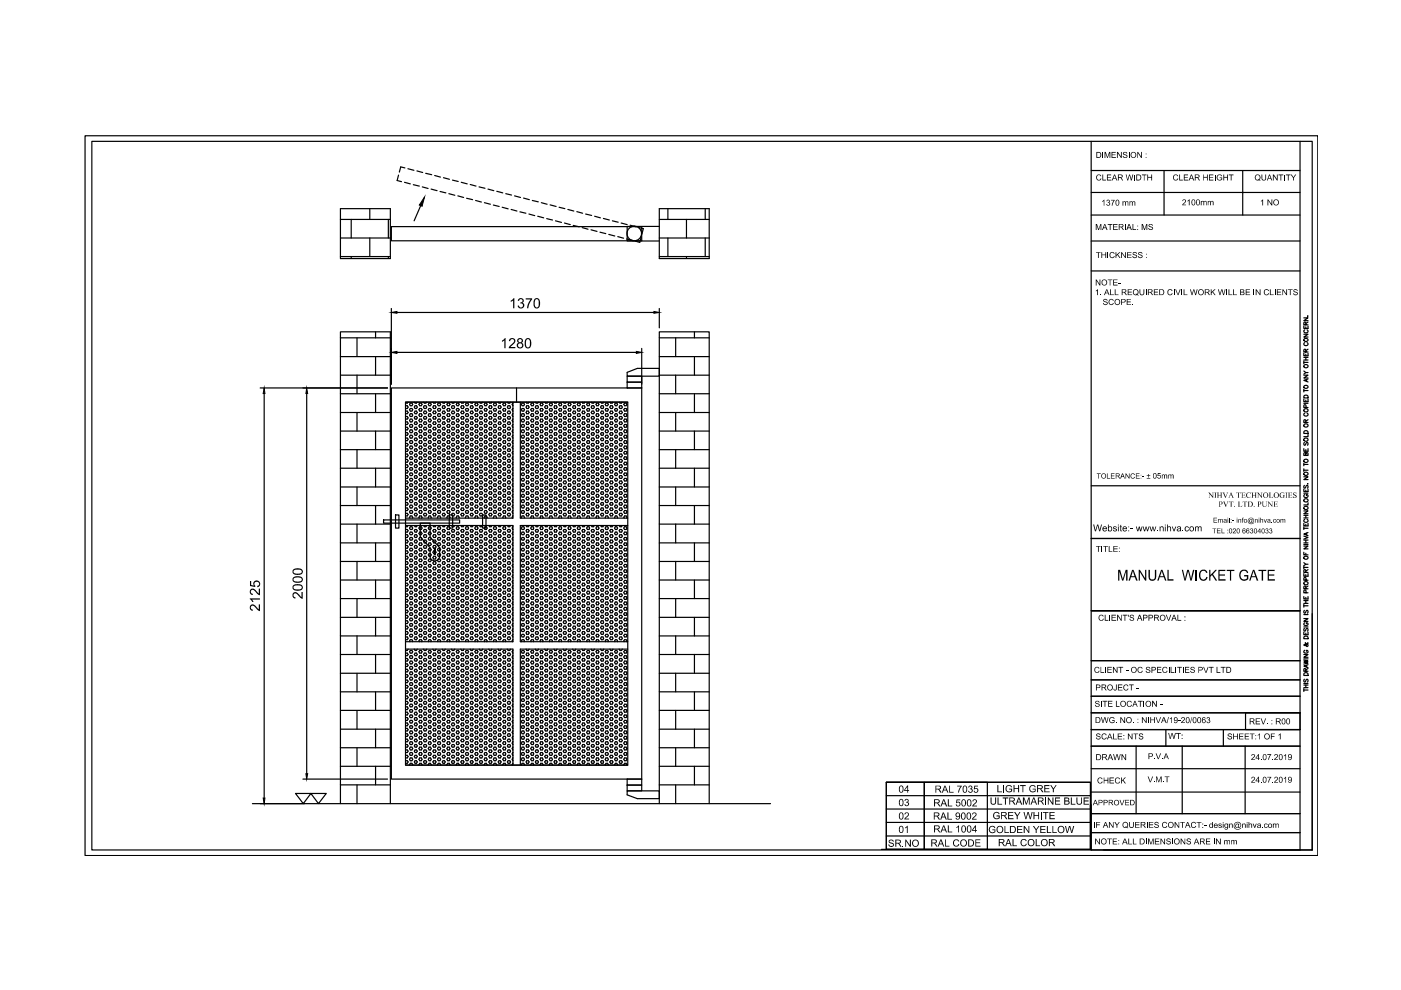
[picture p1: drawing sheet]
<svg xmlns="http://www.w3.org/2000/svg" width="297mm" height="210mm" viewBox="0 0 297 210" stroke-linecap="round" stroke-linejoin="round" font-family="sans-serif">
<!-- layer: 0 -->
<g fill="none" stroke="#000" stroke-width=".25">
<path d="M18 28.8h261.4v152.6h-261.4zM19.5 30h258.7v150.2h-258.7zM84.5 37.1l-.3 1.2 .9 .2M85.8 38.7l1.2 .3M85.9 35.6l-.9-.2-.3 1.1M86.5 35.8l1.3 .3M87.6 39.2l1.3 .3M88.4 36.2l1.2 .4M89.5 39.6l1.3 .4M90.3 36.7l1.2 .3M92.2 37.2l1.2 .3M94 37.7l1.3 .3"/>
<path d="M95.9 38.2l1.3 .3M97.8 38.7l1.3 .3M99.7 39.1l1.2 .4M101.6 39.6l1.2 .3M231.4 30v150.2h44.2v-150.2M231.4 36.2h44.2M246.8 36.2v9.4M263.5 36.2v9.4M72.2 44.2h10.6v10.6h-10.6zM72.2 46.5h10.6M72.2 50.5h10.6M72.2 54.4h10.6"/>
<path d="M74.5 46.5v4M74.5 54.4v.4M78.4 44.2v2.3M78.4 50.5v3.9M82.3 46.5v4M82.3 54.4v.4M83 48h53.1v3.1h-53.1zM89.2 43.6l-1.4 3.2M91.4 40.1l1.3 .3M93.3 40.6l1.2 .3M95.2 41.1l1.2 .3M97.1 41.5l1.2 .4"/>
<path d="M98.9 42l1.3 .3M100.8 42.5l1.3 .3M102.7 43l1.3 .3M103.5 40.1l1.2 .3M104.6 43.5l1.2 .3M105.3 40.6l1.3 .3M106.5 43.9l1.2 .4M107.2 41.1l1.3 .3M108.4 44.4l1.2 .3M109.1 41.5l1.3 .4M110.2 44.9l1.3 .3M111 42l1.2 .3"/>
<path d="M112.1 45.4l1.3 .3M112.9 42.5l1.2 .3M114 45.8l1.3 .4M114.8 43l1.2 .3M115.9 46.4l1.2 .3M116.6 43.4l1.3 .4M117.8 46.8l1.2 .4M118.5 43.9l1.3 .3M119.7 47.3l1.2 .3M120.4 44.4l1.3 .3M121.5 47.8l1.3 .3M122.3 44.9l1.2 .3"/>
<path d="M123.4 48.3l1.3 .3M124.2 45.4l1.2 .3M125.3 48.7l1.3 .4M126.1 45.8l1.2 .4M127.2 49.2l1.2 .3M127.9 46.3l1.3 .4M129.1 49.7l1.2 .3M129.8 46.8l1.3 .3M131 50.2l1.2 .3M131.7 47.3l1.3 .3M132.8 50.7l1.3 .3M133.6 47.8l1.2 .3"/>
<path d="M135.5 48.3l.9 .2-.3 1.1M135.9 50.2l-.3 1.2-.9-.3M139.8 48h-6.8v3.1h6.8M139.8 44.2h10.6v10.6h-10.6zM139.8 46.5h10.6M139.8 50.5h10.6M139.8 54.4h10.6M141.6 44.2v2.3M141.6 50.5v3.9M145.5 46.5v4M145.5 54.4v.4M149.5 44.2v2.3"/>
<path d="M149.5 50.5v3.9M231.4 40.8h44.2M231.4 51.1h44.2M231.4 57.4h44.2M231.4 45.6h44.2M72.2 71.6h10.6M72.2 75.6h10.6M72.2 79.5h10.6M75.7 71.6v4M75.7 79.5v4M79.6 70.4v1.2M79.6 75.6v3.9"/>
<path d="M83 65.4v16M84.2 74.7h50.7M84.2 66.3h54.4M133 79l2.1-.9h4.7v1.7h-6.8zM133 79.8h3.1v1.2h-3.1zM136.1 73.9v7.5M139.8 71.6h10.6M139.8 75.6h10.6M139.8 79.5h10.6M139.8 65.4v4.1M143.3 71.6v4M143.3 79.5v4"/>
<path d="M147.2 70.4v1.2M147.2 75.6v3.9M276.4 79.5h.9l-.9 .6h.9M276.4 74.9v.5h.9v-.5M276.4 70.9h.9l-.9 .6h.9M276.4 69.1v.5h.9v-.5M276.4 67.4h.9l-.9 .6h.9M276.4 76.5v.6M276.4 78.7l.5 .3M276.4 76.8h.9M276.4 76.3h.9M276.4 75.8h.9"/>
<path d="M276.6 72.6a.33 .33 0 0 0-.2 .4 .33 .33 0 0 0 .4 .3h.2a.33 .33 0 0 0 .3-.3 .33 .33 0 0 0-.2-.4M276.6 69.9a.33 .33 0 0 0-.2 .4 .33 .33 0 0 0 .4 .3h.2a.33 .33 0 0 0 .3-.3 .33 .33 0 0 0-.2-.4M276.9 74.6l-.1-.5h-.3l-.1 .5h.9M276.9 68.9l-.1-.5-.3-.1-.1 .6h.9M276.9 69.3v.3M276.9 75.1v.3M276.9 75.8v.5M277.2 67h.1M277.3 79h-.4l-.5 .3M277.3 74l-.4 .3M277.3 68.3l-.4 .3M55.2 82.3h27"/>
<path d="M56 83.4v85.8M65 83.4v80.6M72.2 83.5h10.6M72.2 87.5h10.6M72.2 91.4h10.6M72.2 95.3h10.6M72.2 99.3h10.6M75.7 87.5v3.9M75.7 95.3v4M79.6 83.5v4M79.6 91.4v3.9M79.6 99.3v4"/>
<path d="M83 82.3h53.1v82.9h-53.1zM86 85.3h47.1v76.9h-47.1M86 91.8l.4-.1 .1 .3-.1 .3-.4-.1M86 95.3l.4-.1 .1 .2-.1 .3-.4-.1M86 86.1l.4-.1 .1 .3-.1 .3-.4-.1M86 87.2h.4l.1 .3-.1 .2-.4-.1M86 88.4l.4-.1 .1 .3-.1 .3-.4-.1M86 89.5h.4l.1 .2-.1 .3-.4-.1M86 90.7l.4-.1 .1 .3-.1 .2h-.4M86 93l.4-.1 .1 .2-.1 .3-.4-.1M86 94.1l.4-.1 .1 .3-.1 .3-.4-.1M86 96.4l.4-.1 .1 .3-.1 .3-.4-.1"/>
<path d="M86 97.5l.4-.1 .1 .3-.1 .3-.4-.1M86 98.6h.4l.1 .2-.1 .3h-.4M86 99.8l.4-.1 .1 .3-.1 .3-.4-.1M86.5 85.3l-.1 .2-.4-.1M87 85.5h.3l.2 .2-.2 .3h-.3l-.2-.3zM87 86.6h.3l.2 .3-.2 .3h-.3l-.2-.3zM87 87.7h.3l.2 .3-.2 .3h-.3l-.2-.3zM87 88.9h.3l.2 .3-.2 .3h-.3l-.2-.3zM87 90h.3l.2 .3-.2 .3h-.3l-.2-.3zM87 91.1h.3l.2 .3-.2 .3h-.3l-.2-.3zM87 92.3h.3l.2 .3-.2 .3h-.3l-.2-.3zM87 93.4h.3l.2 .3-.2 .3h-.3l-.2-.3z"/>
<path d="M87 94.6h.3l.2 .3-.2 .3h-.3l-.2-.3zM87 95.7h.3l.2 .3-.2 .3h-.3l-.2-.3zM87 96.9h.3l.2 .3-.2 .2h-.3l-.2-.2zM87 98h.3l.2 .3-.2 .3h-.3l-.2-.3zM87 99.1h.3l.2 .3-.2 .3h-.3l-.2-.3zM87.9 85.3l.1 .2h.3l.1-.2M88 90.6h.3l.2 .3-.2 .2h-.3l-.2-.2zM88 86h.3l.2 .3-.2 .3h-.3l-.2-.3zM88 87.2h.3l.2 .3-.2 .2h-.3l-.2-.2zM88 88.3h.3l.2 .3-.2 .3h-.3l-.2-.3zM88 89.5h.3l.2 .2-.2 .3h-.3l-.2-.3zM88 91.7h.3l.2 .3-.2 .3h-.3l-.2-.3z"/>
<path d="M88 92.9h.3l.2 .2-.2 .3h-.3l-.2-.3zM88 94h.3l.2 .3-.2 .3h-.3l-.2-.3zM88 95.2h.3l.2 .2-.2 .3h-.3l-.2-.3zM88 96.3h.3l.2 .3-.2 .3h-.3l-.2-.3zM88 97.4h.3l.2 .3-.2 .3h-.3l-.2-.3zM88 98.6h.3l.2 .2-.2 .3h-.3l-.2-.3zM88 99.7h.3l.2 .3-.2 .3h-.3l-.2-.3zM89 99.1h.3l.2 .3-.2 .3h-.3l-.2-.3zM89 85.5h.3l.2 .2-.2 .3h-.3l-.2-.3zM89 86.6h.3l.2 .3-.2 .3h-.3l-.2-.3zM89 87.7h.3l.2 .3-.2 .3h-.3l-.2-.3zM89 88.9h.3l.2 .3-.2 .3h-.3l-.2-.3z"/>
<path d="M89 90h.3l.2 .3-.2 .3h-.3l-.2-.3zM89 91.1h.3l.2 .3-.2 .3h-.3l-.2-.3zM89 92.3h.3l.2 .3-.2 .3h-.3l-.2-.3zM89 93.4h.3l.2 .3-.2 .3h-.3l-.2-.3zM89 94.6h.3l.2 .3-.2 .3h-.3l-.2-.3zM89 95.7h.3l.2 .3-.2 .3h-.3l-.2-.3zM89 96.9h.3l.2 .3-.2 .2h-.3l-.2-.2zM89 98h.3l.2 .3-.2 .3h-.3l-.2-.3zM89.8 85.3l.2 .2h.3l.1-.2M90 86h.3l.2 .3-.2 .3h-.3l-.2-.3zM90 87.2h.3l.2 .3-.2 .2h-.3l-.2-.2zM90 88.3h.3l.2 .3-.2 .3h-.3l-.2-.3z"/>
<path d="M90 89.5h.3l.2 .2-.2 .3h-.3l-.2-.3zM90 90.6h.3l.2 .3-.2 .2h-.3l-.2-.2zM90 91.7h.3l.2 .3-.2 .3h-.3l-.2-.3zM90 92.9h.3l.2 .2-.2 .3h-.3l-.2-.3zM90 94h.3l.2 .3-.2 .3h-.3l-.2-.3zM90 95.2h.3l.2 .2-.2 .3h-.3l-.2-.3zM90 96.3h.3l.2 .3-.2 .3h-.3l-.2-.3zM90 97.4h.3l.2 .3-.2 .3h-.3l-.2-.3zM90 98.6h.3l.2 .2-.2 .3h-.3l-.2-.3zM90 99.7h.3l.2 .3-.2 .3h-.3l-.2-.3zM91 99.1h.3l.1 .3-.1 .3h-.3l-.2-.3zM91 98h.3l.1 .3-.1 .3h-.3l-.2-.3z"/>
<path d="M91 85.5h.3l.1 .2-.1 .3h-.3l-.2-.3zM91 86.6h.3l.1 .3-.1 .3h-.3l-.2-.3zM91 87.7h.3l.1 .3-.1 .3h-.3l-.2-.3zM91 88.9h.3l.1 .3-.1 .3h-.3l-.2-.3zM91 90h.3l.1 .3-.1 .3h-.3l-.2-.3zM91 91.1h.3l.1 .3-.1 .3h-.3l-.2-.3zM91 92.3h.3l.1 .3-.1 .3h-.3l-.2-.3zM91 93.4h.3l.1 .3-.1 .3h-.3l-.2-.3zM91 94.6h.3l.1 .3-.1 .3h-.3l-.2-.3zM91 95.7h.3l.1 .3-.1 .3h-.3l-.2-.3zM91 96.9h.3l.1 .3-.1 .2h-.3l-.2-.2zM91.8 85.3l.1 .2h.4l.1-.2"/>
<path d="M91.9 86h.4l.2 .3-.2 .3h-.4l-.1-.3zM91.9 87.2h.4l.2 .3-.2 .2h-.4l-.1-.2zM91.9 88.3h.4l.2 .3-.2 .3h-.4l-.1-.3zM91.9 89.5h.4l.2 .2-.2 .3h-.4l-.1-.3zM91.9 90.6h.4l.2 .3-.2 .2h-.4l-.1-.2zM91.9 91.7h.4l.2 .3-.2 .3h-.4l-.1-.3zM91.9 92.9h.4l.2 .2-.2 .3h-.4l-.1-.3zM91.9 94h.4l.2 .3-.2 .3h-.4l-.1-.3zM91.9 95.2h.4l.2 .2-.2 .3h-.4l-.1-.3zM91.9 96.3h.4l.2 .3-.2 .3h-.4l-.1-.3zM91.9 97.4h.4l.2 .3-.2 .3h-.4l-.1-.3zM91.9 98.6h.4l.2 .2-.2 .3h-.4l-.1-.3z"/>
<path d="M91.9 99.7h.4l.2 .3-.2 .3h-.4l-.1-.3zM92.9 85.5h.4l.1 .2-.1 .3h-.4l-.1-.3zM92.9 86.6h.4l.1 .3-.1 .3h-.4l-.1-.3zM92.9 87.7h.4l.1 .3-.1 .3h-.4l-.1-.3zM92.9 88.9h.4l.1 .3-.1 .3h-.4l-.1-.3zM92.9 90h.4l.1 .3-.1 .3h-.4l-.1-.3zM92.9 91.1h.4l.1 .3-.1 .3h-.4l-.1-.3zM92.9 92.3h.4l.1 .3-.1 .3h-.4l-.1-.3zM92.9 93.4h.4l.1 .3-.1 .3h-.4l-.1-.3zM92.9 94.6h.4l.1 .3-.1 .3h-.4l-.1-.3zM92.9 95.7h.4l.1 .3-.1 .3h-.4l-.1-.3zM92.9 96.9h.4l.1 .3-.1 .2h-.4l-.1-.2z"/>
<path d="M92.9 98h.4l.1 .3-.1 .3h-.4l-.1-.3zM92.9 99.1h.4l.1 .3-.1 .3h-.4l-.1-.3zM93.8 85.3l.1 .2h.3l.2-.2M93.9 86h.3l.2 .3-.2 .3h-.3l-.1-.3zM93.9 87.2h.3l.2 .3-.2 .2h-.3l-.1-.2zM93.9 88.3h.3l.2 .3-.2 .3h-.3l-.1-.3zM93.9 89.5h.3l.2 .2-.2 .3h-.3l-.1-.3zM93.9 90.6h.3l.2 .3-.2 .2h-.3l-.1-.2zM93.9 91.7h.3l.2 .3-.2 .3h-.3l-.1-.3zM93.9 92.9h.3l.2 .2-.2 .3h-.3l-.1-.3zM93.9 94h.3l.2 .3-.2 .3h-.3l-.1-.3zM93.9 95.2h.3l.2 .2-.2 .3h-.3l-.1-.3z"/>
<path d="M93.9 96.3h.3l.2 .3-.2 .3h-.3l-.1-.3zM93.9 97.4h.3l.2 .3-.2 .3h-.3l-.1-.3zM93.9 98.6h.3l.2 .2-.2 .3h-.3l-.1-.3zM93.9 99.7h.3l.2 .3-.2 .3h-.3l-.1-.3zM94.9 99.1h.4l.1 .3-.1 .3h-.4l-.2-.3zM94.9 98h.4l.1 .3-.1 .3h-.4l-.2-.3zM94.9 85.5h.4l.1 .2-.1 .3h-.4l-.2-.3zM94.9 86.6h.4l.1 .3-.1 .3h-.4l-.2-.3zM94.9 87.7h.4l.1 .3-.1 .3h-.4l-.2-.3zM94.9 88.9h.4l.1 .3-.1 .3h-.4l-.2-.3zM94.9 90h.4l.1 .3-.1 .3h-.4l-.2-.3zM94.9 91.1h.4l.1 .3-.1 .3h-.4l-.2-.3z"/>
<path d="M94.9 92.3h.4l.1 .3-.1 .3h-.4l-.2-.3zM94.9 93.4h.4l.1 .3-.1 .3h-.4l-.2-.3zM94.9 94.6h.4l.1 .3-.1 .3h-.4l-.2-.3zM94.9 95.7h.4l.1 .3-.1 .3h-.4l-.2-.3zM94.9 96.9h.4l.1 .3-.1 .2h-.4l-.2-.2zM95.8 85.3l.1 .2h.3l.2-.2M95.9 95.2h.3l.2 .2-.2 .3h-.3l-.2-.3zM95.9 86h.3l.2 .3-.2 .3h-.3l-.2-.3zM95.9 87.2h.3l.2 .3-.2 .2h-.3l-.2-.2zM95.9 88.3h.3l.2 .3-.2 .3h-.3l-.2-.3zM95.9 89.5h.3l.2 .2-.2 .3h-.3l-.2-.3zM95.9 90.6h.3l.2 .3-.2 .2h-.3l-.2-.2z"/>
<path d="M95.9 91.7h.3l.2 .3-.2 .3h-.3l-.2-.3zM95.9 92.9h.3l.2 .2-.2 .3h-.3l-.2-.3zM95.9 94h.3l.2 .3-.2 .3h-.3l-.2-.3zM95.9 96.3h.3l.2 .3-.2 .3h-.3l-.2-.3zM95.9 97.4h.3l.2 .3-.2 .3h-.3l-.2-.3zM95.9 98.6h.3l.2 .2-.2 .3h-.3l-.2-.3zM95.9 99.7h.3l.2 .3-.2 .3h-.3l-.2-.3zM96.9 99.1h.3l.2 .3-.2 .3h-.3l-.2-.3zM96.9 98h.3l.2 .3-.2 .3h-.3l-.2-.3zM96.9 85.5h.3l.2 .2-.2 .3h-.3l-.2-.3zM96.9 86.6h.3l.2 .3-.2 .3h-.3l-.2-.3zM96.9 87.7h.3l.2 .3-.2 .3h-.3l-.2-.3z"/>
<path d="M96.9 88.9h.3l.2 .3-.2 .3h-.3l-.2-.3zM96.9 90h.3l.2 .3-.2 .3h-.3l-.2-.3zM96.9 91.1h.3l.2 .3-.2 .3h-.3l-.2-.3zM96.9 92.3h.3l.2 .3-.2 .3h-.3l-.2-.3zM96.9 93.4h.3l.2 .3-.2 .3h-.3l-.2-.3zM96.9 94.6h.3l.2 .3-.2 .3h-.3l-.2-.3zM96.9 95.7h.3l.2 .3-.2 .3h-.3l-.2-.3zM96.9 96.9h.3l.2 .3-.2 .2h-.3l-.2-.2zM97.7 85.3l.2 .2h.3l.1-.2M97.9 99.7h.3l.2 .3-.2 .3h-.3l-.2-.3zM97.9 90.6h.3l.2 .3-.2 .2h-.3l-.2-.2zM97.9 86h.3l.2 .3-.2 .3h-.3l-.2-.3z"/>
<path d="M97.9 87.2h.3l.2 .3-.2 .2h-.3l-.2-.2zM97.9 88.3h.3l.2 .3-.2 .3h-.3l-.2-.3zM97.9 89.5h.3l.2 .2-.2 .3h-.3l-.2-.3zM97.9 91.7h.3l.2 .3-.2 .3h-.3l-.2-.3zM97.9 92.9h.3l.2 .2-.2 .3h-.3l-.2-.3zM97.9 94h.3l.2 .3-.2 .3h-.3l-.2-.3zM97.9 95.2h.3l.2 .2-.2 .3h-.3l-.2-.3zM97.9 96.3h.3l.2 .3-.2 .3h-.3l-.2-.3zM97.9 97.4h.3l.2 .3-.2 .3h-.3l-.2-.3zM97.9 98.6h.3l.2 .2-.2 .3h-.3l-.2-.3zM98.8 85.5h.4l.2 .2-.2 .3h-.4l-.1-.3zM98.8 86.6h.4l.2 .3-.2 .3h-.4l-.1-.3z"/>
<path d="M98.8 87.7h.4l.2 .3-.2 .3h-.4l-.1-.3zM98.8 88.9h.4l.2 .3-.2 .3h-.4l-.1-.3zM98.8 90h.4l.2 .3-.2 .3h-.4l-.1-.3zM98.8 91.1h.4l.2 .3-.2 .3h-.4l-.1-.3zM98.8 92.3h.4l.2 .3-.2 .3h-.4l-.1-.3zM98.8 93.4h.4l.2 .3-.2 .3h-.4l-.1-.3zM98.8 94.6h.4l.2 .3-.2 .3h-.4l-.1-.3zM98.8 95.7h.4l.2 .3-.2 .3h-.4l-.1-.3zM98.8 96.9h.4l.2 .3-.2 .2h-.4l-.1-.2zM98.8 98h.4l.2 .3-.2 .3h-.4l-.1-.3zM98.8 99.1h.4l.2 .3-.2 .3h-.4l-.1-.3zM99.7 85.3l.2 .2h.3l.1-.2"/>
<path d="M99.9 86h.3l.1 .3-.1 .3h-.3l-.2-.3zM99.9 87.2h.3l.1 .3-.1 .2h-.3l-.2-.2zM99.9 88.3h.3l.1 .3-.1 .3h-.3l-.2-.3zM99.9 89.5h.3l.1 .2-.1 .3h-.3l-.2-.3zM99.9 90.6h.3l.1 .3-.1 .2h-.3l-.2-.2zM99.9 91.7h.3l.1 .3-.1 .3h-.3l-.2-.3zM99.9 92.9h.3l.1 .2-.1 .3h-.3l-.2-.3zM99.9 94h.3l.1 .3-.1 .3h-.3l-.2-.3zM99.9 95.2h.3l.1 .2-.1 .3h-.3l-.2-.3zM99.9 96.3h.3l.1 .3-.1 .3h-.3l-.2-.3zM99.9 97.4h.3l.1 .3-.1 .3h-.3l-.2-.3zM99.9 98.6h.3l.1 .2-.1 .3h-.3l-.2-.3z"/>
<path d="M99.9 99.7h.3l.1 .3-.1 .3h-.3l-.2-.3zM100.8 99.1h.4l.1 .3-.1 .3h-.4l-.1-.3zM100.8 98h.4l.1 .3-.1 .3h-.4l-.1-.3zM100.8 85.5h.4l.1 .2-.1 .3h-.4l-.1-.3zM100.8 86.6h.4l.1 .3-.1 .3h-.4l-.1-.3zM100.8 87.7h.4l.1 .3-.1 .3h-.4l-.1-.3zM100.8 88.9h.4l.1 .3-.1 .3h-.4l-.1-.3zM100.8 90h.4l.1 .3-.1 .3h-.4l-.1-.3zM100.8 91.1h.4l.1 .3-.1 .3h-.4l-.1-.3zM100.8 92.3h.4l.1 .3-.1 .3h-.4l-.1-.3zM100.8 93.4h.4l.1 .3-.1 .3h-.4l-.1-.3zM100.8 94.6h.4l.1 .3-.1 .3h-.4l-.1-.3z"/>
<path d="M100.8 95.7h.4l.1 .3-.1 .3h-.4l-.1-.3zM100.8 96.9h.4l.1 .3-.1 .2h-.4l-.1-.2zM101.7 85.3l.1 .2h.4l.1-.2M101.8 95.2h.4l.1 .2-.1 .3h-.4l-.2-.3zM101.8 90.6h.4l.1 .3-.1 .2h-.4l-.2-.2zM101.8 86h.4l.1 .3-.1 .3h-.4l-.2-.3zM101.8 87.2h.4l.1 .3-.1 .2h-.4l-.2-.2zM101.8 88.3h.4l.1 .3-.1 .3h-.4l-.2-.3zM101.8 89.5h.4l.1 .2-.1 .3h-.4l-.2-.3zM101.8 91.7h.4l.1 .3-.1 .3h-.4l-.2-.3zM101.8 92.9h.4l.1 .2-.1 .3h-.4l-.2-.3zM101.8 94h.4l.1 .3-.1 .3h-.4l-.2-.3z"/>
<path d="M101.8 96.3h.4l.1 .3-.1 .3h-.4l-.2-.3zM101.8 97.4h.4l.1 .3-.1 .3h-.4l-.2-.3zM101.8 98.6h.4l.1 .2-.1 .3h-.4l-.2-.3zM101.8 99.7h.4l.1 .3-.1 .3h-.4l-.2-.3zM102.8 99.1h.3l.2 .3-.2 .3h-.3l-.1-.3zM102.8 98h.3l.2 .3-.2 .3h-.3l-.1-.3zM102.8 85.5h.3l.2 .2-.2 .3h-.3l-.1-.3zM102.8 86.6h.3l.2 .3-.2 .3h-.3l-.1-.3zM102.8 87.7h.3l.2 .3-.2 .3h-.3l-.1-.3zM102.8 88.9h.3l.2 .3-.2 .3h-.3l-.1-.3zM102.8 90h.3l.2 .3-.2 .3h-.3l-.1-.3zM102.8 91.1h.3l.2 .3-.2 .3h-.3l-.1-.3z"/>
<path d="M102.8 92.3h.3l.2 .3-.2 .3h-.3l-.1-.3zM102.8 93.4h.3l.2 .3-.2 .3h-.3l-.1-.3zM102.8 94.6h.3l.2 .3-.2 .3h-.3l-.1-.3zM102.8 95.7h.3l.2 .3-.2 .3h-.3l-.1-.3zM102.8 96.9h.3l.2 .3-.2 .2h-.3l-.1-.2zM103.7 85.3l.1 .2h.3l.1-.2M103.8 99.7h.3l.2 .3-.2 .3h-.3l-.2-.3zM103.8 90.6h.3l.2 .3-.2 .2h-.3l-.2-.2zM103.8 91.7h.3l.2 .3-.2 .3h-.3l-.2-.3zM103.8 92.9h.3l.2 .2-.2 .3h-.3l-.2-.3zM103.8 94h.3l.2 .3-.2 .3h-.3l-.2-.3zM103.8 95.2h.3l.2 .2-.2 .3h-.3l-.2-.3z"/>
<path d="M103.8 86h.3l.2 .3-.2 .3h-.3l-.2-.3zM103.8 87.2h.3l.2 .3-.2 .2h-.3l-.2-.2zM103.8 88.3h.3l.2 .3-.2 .3h-.3l-.2-.3zM103.8 89.5h.3l.2 .2-.2 .3h-.3l-.2-.3zM103.8 96.3h.3l.2 .3-.2 .3h-.3l-.2-.3zM103.8 97.4h.3l.2 .3-.2 .3h-.3l-.2-.3zM103.8 98.6h.3l.2 .2-.2 .3h-.3l-.2-.3zM104.8 99.1h.3l.2 .3-.2 .3h-.3l-.2-.3zM104.8 95.7h.3l.2 .3-.2 .3h-.3l-.2-.3zM104.8 96.9h.3l.2 .3-.2 .2h-.3l-.2-.2zM104.8 98h.3l.2 .3-.2 .3h-.3l-.2-.3zM104.8 85.5h.3l.2 .2-.2 .3h-.3l-.2-.3z"/>
<path d="M104.8 86.6h.3l.2 .3-.2 .3h-.3l-.2-.3zM104.8 87.7h.3l.2 .3-.2 .3h-.3l-.2-.3zM104.8 88.9h.3l.2 .3-.2 .3h-.3l-.2-.3zM104.8 90h.3l.2 .3-.2 .3h-.3l-.2-.3zM104.8 91.1h.3l.2 .3-.2 .3h-.3l-.2-.3zM104.8 92.3h.3l.2 .3-.2 .3h-.3l-.2-.3zM104.8 93.4h.3l.2 .3-.2 .3h-.3l-.2-.3zM104.8 94.6h.3l.2 .3-.2 .3h-.3l-.2-.3zM105.7 85.3l.1 .2h.3l.1-.2M105.8 95.2h.3l.2 .2-.2 .3h-.3l-.2-.3zM105.8 92.9h.3l.2 .2-.2 .3h-.3l-.2-.3zM105.8 90.6h.3l.2 .3-.2 .2h-.3l-.2-.2z"/>
<path d="M105.8 94h.3l.2 .3-.2 .3h-.3l-.2-.3zM105.8 86h.3l.2 .3-.2 .3h-.3l-.2-.3zM105.8 87.2h.3l.2 .3-.2 .2h-.3l-.2-.2zM105.8 88.3h.3l.2 .3-.2 .3h-.3l-.2-.3zM105.8 89.5h.3l.2 .2-.2 .3h-.3l-.2-.3zM105.8 91.7h.3l.2 .3-.2 .3h-.3l-.2-.3zM105.8 96.3h.3l.2 .3-.2 .3h-.3l-.2-.3zM105.8 97.4h.3l.2 .3-.2 .3h-.3l-.2-.3zM105.8 98.6h.3l.2 .2-.2 .3h-.3l-.2-.3zM105.8 99.7h.3l.2 .3-.2 .3h-.3l-.2-.3zM106.8 99.1h.3l.1 .3-.1 .3h-.3l-.2-.3zM106.8 90h.3l.1 .3-.1 .3h-.3l-.2-.3z"/>
<path d="M106.8 88.9h.3l.1 .3-.1 .3h-.3l-.2-.3zM106.8 98h.3l.1 .3-.1 .3h-.3l-.2-.3zM106.8 85.5h.3l.1 .2-.1 .3h-.3l-.2-.3zM106.8 86.6h.3l.1 .3-.1 .3h-.3l-.2-.3zM106.8 87.7h.3l.1 .3-.1 .3h-.3l-.2-.3zM106.8 91.1h.3l.1 .3-.1 .3h-.3l-.2-.3zM106.8 92.3h.3l.1 .3-.1 .3h-.3l-.2-.3zM106.8 93.4h.3l.1 .3-.1 .3h-.3l-.2-.3zM106.8 94.6h.3l.1 .3-.1 .3h-.3l-.2-.3zM106.8 95.7h.3l.1 .3-.1 .3h-.3l-.2-.3zM106.8 96.9h.3l.1 .3-.1 .2h-.3l-.2-.2zM107.6 85.3l.1 .2h.4l.1-.2"/>
<path d="M107.7 95.2h.4l.1 .2-.1 .3h-.4l-.1-.3zM107.7 90.6h.4l.1 .3-.1 .2h-.4l-.1-.2zM107.7 86h.4l.1 .3-.1 .3h-.4l-.1-.3zM107.7 87.2h.4l.1 .3-.1 .2h-.4l-.1-.2zM107.7 88.3h.4l.1 .3-.1 .3h-.4l-.1-.3zM107.7 89.5h.4l.1 .2-.1 .3h-.4l-.1-.3zM107.7 91.7h.4l.1 .3-.1 .3h-.4l-.1-.3zM107.7 92.9h.4l.1 .2-.1 .3h-.4l-.1-.3zM107.7 94h.4l.1 .3-.1 .3h-.4l-.1-.3zM107.7 96.3h.4l.1 .3-.1 .3h-.4l-.1-.3zM107.7 97.4h.4l.1 .3-.1 .3h-.4l-.1-.3zM107.7 98.6h.4l.1 .2-.1 .3h-.4l-.1-.3z"/>
<path d="M107.7 99.7h.4l.1 .3-.1 .3h-.4l-.1-.3zM108.8 90l-.2 .3 .2 .3M108.8 88.9l-.2 .3 .2 .3M108.8 87.7l-.2 .3 .2 .3M108.8 86.6l-.2 .3 .2 .3M108.8 85.5l-.2 .2 .2 .3M108.8 91.1l-.2 .3 .2 .3M108.8 92.3l-.2 .3 .2 .3M108.8 93.4l-.2 .3 .2 .3M108.8 94.6l-.2 .3 .2 .3M108.8 95.7l-.2 .3 .2 .3M108.8 96.9l-.2 .3 .2 .2"/>
<path d="M108.8 98l-.2 .3 .2 .3M108.8 99.1l-.2 .3 .2 .3M108.8 85.3v24.6h-22.8M109.5 82.3v3M110.3 85.3v24.6h22.8M110.7 99.1h.3l.2 .3-.2 .3h-.3l-.2-.3zM110.7 85.5h.3l.2 .2-.2 .3h-.3l-.2-.3zM110.7 86.6h.3l.2 .3-.2 .3h-.3l-.2-.3zM110.7 98h.3l.2 .3-.2 .3h-.3l-.2-.3zM110.7 96.9h.3l.2 .3-.2 .2h-.3l-.2-.2zM110.7 95.7h.3l.2 .3-.2 .3h-.3l-.2-.3zM110.7 87.7h.3l.2 .3-.2 .3h-.3l-.2-.3z"/>
<path d="M110.7 88.9h.3l.2 .3-.2 .3h-.3l-.2-.3zM110.7 90h.3l.2 .3-.2 .3h-.3l-.2-.3zM110.7 91.1h.3l.2 .3-.2 .3h-.3l-.2-.3zM110.7 92.3h.3l.2 .3-.2 .3h-.3l-.2-.3zM110.7 93.4h.3l.2 .3-.2 .3h-.3l-.2-.3zM110.7 94.6h.3l.2 .3-.2 .3h-.3l-.2-.3zM111.6 85.3l.1 .2h.3l.1-.2M111.7 95.2h.3l.2 .2-.2 .3h-.3l-.2-.3zM111.7 98.6h.3l.2 .2-.2 .3h-.3l-.2-.3zM111.7 92.9h.3l.2 .2-.2 .3h-.3l-.2-.3zM111.7 89.5h.3l.2 .2-.2 .3h-.3l-.2-.3zM111.7 90.6h.3l.2 .3-.2 .2h-.3l-.2-.2z"/>
<path d="M111.7 91.7h.3l.2 .3-.2 .3h-.3l-.2-.3zM111.7 86h.3l.2 .3-.2 .3h-.3l-.2-.3zM111.7 87.2h.3l.2 .3-.2 .2h-.3l-.2-.2zM111.7 88.3h.3l.2 .3-.2 .3h-.3l-.2-.3zM111.7 94h.3l.2 .3-.2 .3h-.3l-.2-.3zM111.7 96.3h.3l.2 .3-.2 .3h-.3l-.2-.3zM111.7 97.4h.3l.2 .3-.2 .3h-.3l-.2-.3zM111.7 99.7h.3l.2 .3-.2 .3h-.3l-.2-.3zM112.7 94.6h.3l.2 .3-.2 .3h-.3l-.2-.3zM112.7 98h.3l.2 .3-.2 .3h-.3l-.2-.3zM112.7 99.1h.3l.2 .3-.2 .3h-.3l-.2-.3zM112.7 85.5h.3l.2 .2-.2 .3h-.3l-.2-.3z"/>
<path d="M112.7 86.6h.3l.2 .3-.2 .3h-.3l-.2-.3zM112.7 87.7h.3l.2 .3-.2 .3h-.3l-.2-.3zM112.7 88.9h.3l.2 .3-.2 .3h-.3l-.2-.3zM112.7 90h.3l.2 .3-.2 .3h-.3l-.2-.3zM112.7 91.1h.3l.2 .3-.2 .3h-.3l-.2-.3zM112.7 92.3h.3l.2 .3-.2 .3h-.3l-.2-.3zM112.7 93.4h.3l.2 .3-.2 .3h-.3l-.2-.3zM112.7 95.7h.3l.2 .3-.2 .3h-.3l-.2-.3zM112.7 96.9h.3l.2 .3-.2 .2h-.3l-.2-.2zM113.5 85.3l.2 .2h.3l.1-.2M113.7 90.6h.3l.2 .3-.2 .2h-.3l-.2-.2zM113.7 94h.3l.2 .3-.2 .3h-.3l-.2-.3z"/>
<path d="M113.7 95.2h.3l.2 .2-.2 .3h-.3l-.2-.3zM113.7 86h.3l.2 .3-.2 .3h-.3l-.2-.3zM113.7 87.2h.3l.2 .3-.2 .2h-.3l-.2-.2zM113.7 88.3h.3l.2 .3-.2 .3h-.3l-.2-.3zM113.7 89.5h.3l.2 .2-.2 .3h-.3l-.2-.3zM113.7 91.7h.3l.2 .3-.2 .3h-.3l-.2-.3zM113.7 92.9h.3l.2 .2-.2 .3h-.3l-.2-.3zM113.7 96.3h.3l.2 .3-.2 .3h-.3l-.2-.3zM113.7 97.4h.3l.2 .3-.2 .3h-.3l-.2-.3zM113.7 98.6h.3l.2 .2-.2 .3h-.3l-.2-.3zM113.7 99.7h.3l.2 .3-.2 .3h-.3l-.2-.3zM114.6 93.4h.4l.1 .3-.1 .3h-.4l-.1-.3z"/>
<path d="M114.6 98h.4l.1 .3-.1 .3h-.4l-.1-.3zM114.6 99.1h.4l.1 .3-.1 .3h-.4l-.1-.3zM114.6 85.5h.4l.1 .2-.1 .3h-.4l-.1-.3zM114.6 86.6h.4l.1 .3-.1 .3h-.4l-.1-.3zM114.6 87.7h.4l.1 .3-.1 .3h-.4l-.1-.3zM114.6 88.9h.4l.1 .3-.1 .3h-.4l-.1-.3zM114.6 90h.4l.1 .3-.1 .3h-.4l-.1-.3zM114.6 91.1h.4l.1 .3-.1 .3h-.4l-.1-.3zM114.6 92.3h.4l.1 .3-.1 .3h-.4l-.1-.3zM114.6 94.6h.4l.1 .3-.1 .3h-.4l-.1-.3zM114.6 95.7h.4l.1 .3-.1 .3h-.4l-.1-.3zM114.6 96.9h.4l.1 .3-.1 .2h-.4l-.1-.2z"/>
<path d="M115.5 85.3l.2 .2h.3l.1-.2M115.7 99.7h.3l.1 .3-.1 .3h-.3l-.2-.3zM115.7 90.6h.3l.1 .3-.1 .2h-.3l-.2-.2zM115.7 91.7h.3l.1 .3-.1 .3h-.3l-.2-.3zM115.7 95.2h.3l.1 .2-.1 .3h-.3l-.2-.3zM115.7 96.3h.3l.1 .3-.1 .3h-.3l-.2-.3zM115.7 98.6h.3l.1 .2-.1 .3h-.3l-.2-.3zM115.7 86h.3l.1 .3-.1 .3h-.3l-.2-.3zM115.7 87.2h.3l.1 .3-.1 .2h-.3l-.2-.2zM115.7 88.3h.3l.1 .3-.1 .3h-.3l-.2-.3zM115.7 89.5h.3l.1 .2-.1 .3h-.3l-.2-.3zM115.7 92.9h.3l.1 .2-.1 .3h-.3l-.2-.3z"/>
<path d="M115.7 94h.3l.1 .3-.1 .3h-.3l-.2-.3zM115.7 97.4h.3l.1 .3-.1 .3h-.3l-.2-.3zM116.6 99.1h.4l.1 .3-.1 .3h-.4l-.1-.3zM116.6 85.5h.4l.1 .2-.1 .3h-.4l-.1-.3zM116.6 86.6h.4l.1 .3-.1 .3h-.4l-.1-.3zM116.6 98h.4l.1 .3-.1 .3h-.4l-.1-.3zM116.6 96.9h.4l.1 .3-.1 .2h-.4l-.1-.2zM116.6 95.7h.4l.1 .3-.1 .3h-.4l-.1-.3zM116.6 87.7h.4l.1 .3-.1 .3h-.4l-.1-.3zM116.6 88.9h.4l.1 .3-.1 .3h-.4l-.1-.3zM116.6 90h.4l.1 .3-.1 .3h-.4l-.1-.3zM116.6 91.1h.4l.1 .3-.1 .3h-.4l-.1-.3z"/>
<path d="M116.6 92.3h.4l.1 .3-.1 .3h-.4l-.1-.3zM116.6 93.4h.4l.1 .3-.1 .3h-.4l-.1-.3zM116.6 94.6h.4l.1 .3-.1 .3h-.4l-.1-.3zM117.5 85.3l.1 .2h.3l.2-.2M117.6 98.6h.3l.2 .2-.2 .3h-.3l-.1-.3zM117.6 95.2h.3l.2 .2-.2 .3h-.3l-.1-.3zM117.6 87.2h.3l.2 .3-.2 .2h-.3l-.1-.2zM117.6 88.3h.3l.2 .3-.2 .3h-.3l-.1-.3zM117.6 89.5h.3l.2 .2-.2 .3h-.3l-.1-.3zM117.6 90.6h.3l.2 .3-.2 .2h-.3l-.1-.2zM117.6 91.7h.3l.2 .3-.2 .3h-.3l-.1-.3zM117.6 86h.3l.2 .3-.2 .3h-.3l-.1-.3z"/>
<path d="M117.6 92.9h.3l.2 .2-.2 .3h-.3l-.1-.3zM117.6 94h.3l.2 .3-.2 .3h-.3l-.1-.3zM117.6 96.3h.3l.2 .3-.2 .3h-.3l-.1-.3zM117.6 97.4h.3l.2 .3-.2 .3h-.3l-.1-.3zM117.6 99.7h.3l.2 .3-.2 .3h-.3l-.1-.3zM118.6 98h.4l.1 .3-.1 .3h-.4l-.2-.3zM118.6 99.1h.4l.1 .3-.1 .3h-.4l-.2-.3zM118.6 86.6h.4l.1 .3-.1 .3h-.4l-.2-.3zM118.6 85.5h.4l.1 .2-.1 .3h-.4l-.2-.3zM118.6 87.7h.4l.1 .3-.1 .3h-.4l-.2-.3zM118.6 88.9h.4l.1 .3-.1 .3h-.4l-.2-.3zM118.6 90h.4l.1 .3-.1 .3h-.4l-.2-.3z"/>
<path d="M118.6 91.1h.4l.1 .3-.1 .3h-.4l-.2-.3zM118.6 92.3h.4l.1 .3-.1 .3h-.4l-.2-.3zM118.6 93.4h.4l.1 .3-.1 .3h-.4l-.2-.3zM118.6 94.6h.4l.1 .3-.1 .3h-.4l-.2-.3zM118.6 95.7h.4l.1 .3-.1 .3h-.4l-.2-.3zM118.6 96.9h.4l.1 .3-.1 .2h-.4l-.2-.2zM119.5 85.3l.1 .2h.3l.2-.2M119.6 90.6h.3l.2 .3-.2 .2h-.3l-.2-.2zM119.6 94h.3l.2 .3-.2 .3h-.3l-.2-.3zM119.6 95.2h.3l.2 .2-.2 .3h-.3l-.2-.3zM119.6 86h.3l.2 .3-.2 .3h-.3l-.2-.3zM119.6 87.2h.3l.2 .3-.2 .2h-.3l-.2-.2z"/>
<path d="M119.6 88.3h.3l.2 .3-.2 .3h-.3l-.2-.3zM119.6 89.5h.3l.2 .2-.2 .3h-.3l-.2-.3zM119.6 91.7h.3l.2 .3-.2 .3h-.3l-.2-.3zM119.6 92.9h.3l.2 .2-.2 .3h-.3l-.2-.3zM119.6 96.3h.3l.2 .3-.2 .3h-.3l-.2-.3zM119.6 97.4h.3l.2 .3-.2 .3h-.3l-.2-.3zM119.6 98.6h.3l.2 .2-.2 .3h-.3l-.2-.3zM119.6 99.7h.3l.2 .3-.2 .3h-.3l-.2-.3zM120.6 98h.3l.2 .3-.2 .3h-.3l-.2-.3zM120.6 99.1h.3l.2 .3-.2 .3h-.3l-.2-.3zM120.6 87.7h.3l.2 .3-.2 .3h-.3l-.2-.3zM120.6 88.9h.3l.2 .3-.2 .3h-.3l-.2-.3z"/>
<path d="M120.6 90h.3l.2 .3-.2 .3h-.3l-.2-.3zM120.6 91.1h.3l.2 .3-.2 .3h-.3l-.2-.3zM120.6 92.3h.3l.2 .3-.2 .3h-.3l-.2-.3zM120.6 93.4h.3l.2 .3-.2 .3h-.3l-.2-.3zM120.6 94.6h.3l.2 .3-.2 .3h-.3l-.2-.3zM120.6 95.7h.3l.2 .3-.2 .3h-.3l-.2-.3zM120.6 96.9h.3l.2 .3-.2 .2h-.3l-.2-.2zM120.6 85.5h.3l.2 .2-.2 .3h-.3l-.2-.3zM120.6 86.6h.3l.2 .3-.2 .3h-.3l-.2-.3zM121.5 85.3l.1 .2h.3l.1-.2M121.6 95.2h.3l.1 .2-.1 .3h-.3l-.2-.3zM121.6 90.6h.3l.1 .3-.1 .2h-.3l-.2-.2z"/>
<path d="M121.6 91.7h.3l.1 .3-.1 .3h-.3l-.2-.3zM121.6 92.9h.3l.1 .2-.1 .3h-.3l-.2-.3zM121.6 94h.3l.1 .3-.1 .3h-.3l-.2-.3zM121.6 96.3h.3l.1 .3-.1 .3h-.3l-.2-.3zM121.6 97.4h.3l.1 .3-.1 .3h-.3l-.2-.3zM121.6 98.6h.3l.1 .2-.1 .3h-.3l-.2-.3zM121.6 99.7h.3l.1 .3-.1 .3h-.3l-.2-.3zM121.6 86h.3l.1 .3-.1 .3h-.3l-.2-.3zM121.6 87.2h.3l.1 .3-.1 .2h-.3l-.2-.2zM121.6 88.3h.3l.1 .3-.1 .3h-.3l-.2-.3zM121.6 89.5h.3l.1 .2-.1 .3h-.3l-.2-.3zM122.6 99.1h.3l.2 .3-.2 .3h-.3l-.2-.3z"/>
<path d="M122.6 98h.3l.2 .3-.2 .3h-.3l-.2-.3zM122.6 85.5h.3l.2 .2-.2 .3h-.3l-.2-.3zM122.6 86.6h.3l.2 .3-.2 .3h-.3l-.2-.3zM122.6 87.7h.3l.2 .3-.2 .3h-.3l-.2-.3zM122.6 88.9h.3l.2 .3-.2 .3h-.3l-.2-.3zM122.6 90h.3l.2 .3-.2 .3h-.3l-.2-.3zM122.6 91.1h.3l.2 .3-.2 .3h-.3l-.2-.3zM122.6 92.3h.3l.2 .3-.2 .3h-.3l-.2-.3zM122.6 93.4h.3l.2 .3-.2 .3h-.3l-.2-.3zM122.6 94.6h.3l.2 .3-.2 .3h-.3l-.2-.3zM122.6 95.7h.3l.2 .3-.2 .3h-.3l-.2-.3zM122.6 96.9h.3l.2 .3-.2 .2h-.3l-.2-.2z"/>
<path d="M123.4 85.3l.1 .2h.4l.1-.2M123.5 87.2h.4l.1 .3-.1 .2h-.4l-.1-.2zM123.5 88.3h.4l.1 .3-.1 .3h-.4l-.1-.3zM123.5 89.5h.4l.1 .2-.1 .3h-.4l-.1-.3zM123.5 90.6h.4l.1 .3-.1 .2h-.4l-.1-.2zM123.5 91.7h.4l.1 .3-.1 .3h-.4l-.1-.3zM123.5 86h.4l.1 .3-.1 .3h-.4l-.1-.3zM123.5 92.9h.4l.1 .2-.1 .3h-.4l-.1-.3zM123.5 94h.4l.1 .3-.1 .3h-.4l-.1-.3zM123.5 95.2h.4l.1 .2-.1 .3h-.4l-.1-.3zM123.5 96.3h.4l.1 .3-.1 .3h-.4l-.1-.3zM123.5 97.4h.4l.1 .3-.1 .3h-.4l-.1-.3z"/>
<path d="M123.5 98.6h.4l.1 .2-.1 .3h-.4l-.1-.3zM123.5 99.7h.4l.1 .3-.1 .3h-.4l-.1-.3zM124.5 86.6h.4l.1 .3-.1 .3h-.4l-.1-.3zM124.5 85.5h.4l.1 .2-.1 .3h-.4l-.1-.3zM124.5 87.7h.4l.1 .3-.1 .3h-.4l-.1-.3zM124.5 90h.4l.1 .3-.1 .3h-.4l-.1-.3zM124.5 95.7h.4l.1 .3-.1 .3h-.4l-.1-.3zM124.5 92.3h.4l.1 .3-.1 .3h-.4l-.1-.3zM124.5 99.1h.4l.1 .3-.1 .3h-.4l-.1-.3zM124.5 88.9h.4l.1 .3-.1 .3h-.4l-.1-.3zM124.5 91.1h.4l.1 .3-.1 .3h-.4l-.1-.3zM124.5 93.4h.4l.1 .3-.1 .3h-.4l-.1-.3z"/>
<path d="M124.5 94.6h.4l.1 .3-.1 .3h-.4l-.1-.3zM124.5 96.9h.4l.1 .3-.1 .2h-.4l-.1-.2zM124.5 98h.4l.1 .3-.1 .3h-.4l-.1-.3zM125.4 85.3l.1 .2h.4l.1-.2M125.5 90.6h.4l.1 .3-.1 .2h-.4l-.2-.2zM125.5 94h.4l.1 .3-.1 .3h-.4l-.2-.3zM125.5 95.2h.4l.1 .2-.1 .3h-.4l-.2-.3zM125.5 86h.4l.1 .3-.1 .3h-.4l-.2-.3zM125.5 87.2h.4l.1 .3-.1 .2h-.4l-.2-.2zM125.5 88.3h.4l.1 .3-.1 .3h-.4l-.2-.3zM125.5 89.5h.4l.1 .2-.1 .3h-.4l-.2-.3zM125.5 91.7h.4l.1 .3-.1 .3h-.4l-.2-.3z"/>
<path d="M125.5 92.9h.4l.1 .2-.1 .3h-.4l-.2-.3zM125.5 96.3h.4l.1 .3-.1 .3h-.4l-.2-.3zM125.5 97.4h.4l.1 .3-.1 .3h-.4l-.2-.3zM125.5 98.6h.4l.1 .2-.1 .3h-.4l-.2-.3zM125.5 99.7h.4l.1 .3-.1 .3h-.4l-.2-.3zM126.5 85.5h.3l.2 .2-.2 .3h-.3l-.1-.3zM126.5 98h.3l.2 .3-.2 .3h-.3l-.1-.3zM126.5 99.1h.3l.2 .3-.2 .3h-.3l-.1-.3zM126.5 88.9h.3l.2 .3-.2 .3h-.3l-.1-.3zM126.5 91.1h.3l.2 .3-.2 .3h-.3l-.1-.3zM126.5 94.6h.3l.2 .3-.2 .3h-.3l-.1-.3zM126.5 93.4h.3l.2 .3-.2 .3h-.3l-.1-.3z"/>
<path d="M126.5 95.7h.3l.2 .3-.2 .3h-.3l-.1-.3zM126.5 86.6h.3l.2 .3-.2 .3h-.3l-.1-.3zM126.5 87.7h.3l.2 .3-.2 .3h-.3l-.1-.3zM126.5 90h.3l.2 .3-.2 .3h-.3l-.1-.3zM126.5 92.3h.3l.2 .3-.2 .3h-.3l-.1-.3zM126.5 96.9h.3l.2 .3-.2 .2h-.3l-.1-.2zM127.4 85.3l.1 .2h.3l.1-.2M127.5 95.2h.3l.2 .2-.2 .3h-.3l-.2-.3zM127.5 86h.3l.2 .3-.2 .3h-.3l-.2-.3zM127.5 91.7h.3l.2 .3-.2 .3h-.3l-.2-.3zM127.5 94h.3l.2 .3-.2 .3h-.3l-.2-.3zM127.5 97.4h.3l.2 .3-.2 .3h-.3l-.2-.3z"/>
<path d="M127.5 96.3h.3l.2 .3-.2 .3h-.3l-.2-.3zM127.5 98.6h.3l.2 .2-.2 .3h-.3l-.2-.3zM127.5 87.2h.3l.2 .3-.2 .2h-.3l-.2-.2zM127.5 88.3h.3l.2 .3-.2 .3h-.3l-.2-.3zM127.5 89.5h.3l.2 .2-.2 .3h-.3l-.2-.3zM127.5 90.6h.3l.2 .3-.2 .2h-.3l-.2-.2zM127.5 92.9h.3l.2 .2-.2 .3h-.3l-.2-.3zM127.5 99.7h.3l.2 .3-.2 .3h-.3l-.2-.3zM128.5 85.5h.3l.2 .2-.2 .3h-.3l-.2-.3zM128.5 86.6h.3l.2 .3-.2 .3h-.3l-.2-.3zM128.5 99.1h.3l.2 .3-.2 .3h-.3l-.2-.3zM128.5 87.7h.3l.2 .3-.2 .3h-.3l-.2-.3z"/>
<path d="M128.5 88.9h.3l.2 .3-.2 .3h-.3l-.2-.3zM128.5 90h.3l.2 .3-.2 .3h-.3l-.2-.3zM128.5 91.1h.3l.2 .3-.2 .3h-.3l-.2-.3zM128.5 92.3h.3l.2 .3-.2 .3h-.3l-.2-.3zM128.5 93.4h.3l.2 .3-.2 .3h-.3l-.2-.3zM128.5 94.6h.3l.2 .3-.2 .3h-.3l-.2-.3zM128.5 95.7h.3l.2 .3-.2 .3h-.3l-.2-.3zM128.5 96.9h.3l.2 .3-.2 .2h-.3l-.2-.2zM128.5 98h.3l.2 .3-.2 .3h-.3l-.2-.3zM129.4 85.3l.1 .2h.3l.1-.2M129.5 87.2h.3l.2 .3-.2 .2h-.3l-.2-.2zM129.5 88.3h.3l.2 .3-.2 .3h-.3l-.2-.3z"/>
<path d="M129.5 89.5h.3l.2 .2-.2 .3h-.3l-.2-.3zM129.5 91.7h.3l.2 .3-.2 .3h-.3l-.2-.3zM129.5 90.6h.3l.2 .3-.2 .2h-.3l-.2-.2zM129.5 92.9h.3l.2 .2-.2 .3h-.3l-.2-.3zM129.5 94h.3l.2 .3-.2 .3h-.3l-.2-.3zM129.5 95.2h.3l.2 .2-.2 .3h-.3l-.2-.3zM129.5 86h.3l.2 .3-.2 .3h-.3l-.2-.3zM129.5 96.3h.3l.2 .3-.2 .3h-.3l-.2-.3zM129.5 97.4h.3l.2 .3-.2 .3h-.3l-.2-.3zM129.5 98.6h.3l.2 .2-.2 .3h-.3l-.2-.3zM129.5 99.7h.3l.2 .3-.2 .3h-.3l-.2-.3zM130.5 86.6h.3l.1 .3-.1 .3h-.3l-.2-.3z"/>
<path d="M130.5 95.7h.3l.1 .3-.1 .3h-.3l-.2-.3zM130.5 96.9h.3l.1 .3-.1 .2h-.3l-.2-.2zM130.5 98h.3l.1 .3-.1 .3h-.3l-.2-.3zM130.5 99.1h.3l.1 .3-.1 .3h-.3l-.2-.3zM130.5 85.5h.3l.1 .2-.1 .3h-.3l-.2-.3zM130.5 87.7h.3l.1 .3-.1 .3h-.3l-.2-.3zM130.5 88.9h.3l.1 .3-.1 .3h-.3l-.2-.3zM130.5 90h.3l.1 .3-.1 .3h-.3l-.2-.3zM130.5 91.1h.3l.1 .3-.1 .3h-.3l-.2-.3zM130.5 92.3h.3l.1 .3-.1 .3h-.3l-.2-.3zM130.5 93.4h.3l.1 .3-.1 .3h-.3l-.2-.3zM130.5 94.6h.3l.1 .3-.1 .3h-.3l-.2-.3z"/>
<path d="M131.3 85.3l.1 .2h.4l.1-.2M131.4 90.6h.4l.2 .3-.2 .2h-.4l-.1-.2zM131.4 91.7h.4l.2 .3-.2 .3h-.4l-.1-.3zM131.4 92.9h.4l.2 .2-.2 .3h-.4l-.1-.3zM131.4 94h.4l.2 .3-.2 .3h-.4l-.1-.3zM131.4 95.2h.4l.2 .2-.2 .3h-.4l-.1-.3zM131.4 86h.4l.2 .3-.2 .3h-.4l-.1-.3zM131.4 87.2h.4l.2 .3-.2 .2h-.4l-.1-.2zM131.4 88.3h.4l.2 .3-.2 .3h-.4l-.1-.3zM131.4 89.5h.4l.2 .2-.2 .3h-.4l-.1-.3zM131.4 96.3h.4l.2 .3-.2 .3h-.4l-.1-.3zM131.4 97.4h.4l.2 .3-.2 .3h-.4l-.1-.3z"/>
<path d="M131.4 98.6h.4l.2 .2-.2 .3h-.4l-.1-.3zM131.4 99.7h.4l.2 .3-.2 .3h-.4l-.1-.3zM132.4 86.6h.4l.1 .3-.1 .3h-.4l-.2-.3zM132.4 85.5h.4l.1 .2-.1 .3h-.4l-.2-.3zM132.4 99.1h.4l.1 .3-.1 .3h-.4l-.2-.3zM132.4 98h.4l.1 .3-.1 .3h-.4l-.2-.3zM132.4 87.7h.4l.1 .3-.1 .3h-.4l-.2-.3zM132.4 88.9h.4l.1 .3-.1 .3h-.4l-.2-.3zM132.4 90h.4l.1 .3-.1 .3h-.4l-.2-.3zM132.4 91.1h.4l.1 .3-.1 .3h-.4l-.2-.3zM132.4 92.3h.4l.1 .3-.1 .3h-.4l-.2-.3zM132.4 93.4h.4l.1 .3-.1 .3h-.4l-.2-.3z"/>
<path d="M132.4 94.6h.4l.1 .3-.1 .3h-.4l-.2-.3zM132.4 95.7h.4l.1 .3-.1 .3h-.4l-.2-.3zM132.4 96.9h.4l.1 .3-.1 .2h-.4l-.2-.2zM133 81h3.1v1.3h-3.1zM133.1 85.3h-47.1v76.9h47.1M139.8 83.5h10.6M139.8 87.5h10.6M139.8 91.4h10.6M139.8 95.3h10.6M139.8 99.3h10.6M143.3 87.5v3.9M143.3 95.3v4"/>
<path d="M147.2 83.5v4M147.2 91.4v3.9M147.2 99.3v4M276.4 95.1v.6h.9v-.6M276.4 84.6v.6h.9v-.6M276.4 85.5h.9M276.4 99.7h.9M276.4 82.5v.6M276.4 98.2v.6M276.4 99.4v.5M276.4 98.5h.9M276.4 82.8h.9"/>
<path d="M276.5 91.5a.5 .5 0 0 1 .8 .1v.3h-.9zM276.5 83.9a.5 .5 0 0 1 .8 .2v.3h-.9zM276.6 93.8l-.2 .2 .2 .4 .5-.6 .2 .2-.1 .4M276.6 81.8a.43 .43 0 0 1 .5-.1 .43 .43 0 0 1 .2 .5 .41 .41 0 0 1-.6 .2 .41 .41 0 0 1-.1-.6zM276.6 87.6a.33 .33 0 0 0-.2 .4 .33 .33 0 0 0 .4 .2h.2a.33 .33 0 0 0 .3-.2 .33 .33 0 0 0-.2-.4M276.9 96.2l.1-.2 .3 .2v.4h-.9l.1-.6 .3 .1 .1 .5M276.9 89.6l-.1-.5-.3-.1-.1 .6h.9M276.9 84.8v.4M276.9 95.3v.4M276.9 86.4v-.5h-.4l-.1 .5h.9M277 80.5v.4M277.3 92.1v.5h-.9"/>
<path d="M277.3 80.3l-.9 .3 .9 .4M277.3 89l-.4 .3M72.2 115.1h10.6M72.2 103.3h10.6M72.2 107.2h10.6M72.2 111.1h10.6M72.2 119h10.6M75.7 103.3v3.9M75.7 111.1v4M75.7 119v4M79.6 107.2v3.9M79.6 115.1v3.9"/>
<path d="M81.3 110.2h16.2v.7h-16.2zM83.9 109.2h.7v2.8h-.7zM86 112.4l.4-.1 .1 .2-.1 .3-.4-.1M86 113.5l.4-.1 .1 .3-.1 .3-.4-.1M86 114.6l.4-.1 .1 .3-.1 .3-.4-.1M86 115.7h.4l.1 .3-.1 .2h-.4M86 116.9l.4-.1 .1 .3-.1 .3-.4-.1M86 118l.4-.1 .1 .3-.1 .3-.4-.1M86 119.2l.4-.1 .1 .3-.1 .3-.4-.1M86 102.1l.4-.1 .1 .3-.1 .3-.4-.1M86 106.6h.4l.1 .2-.1 .3-.4-.1M86 105.5l.4-.1 .1 .3-.1 .3-.4-.1"/>
<path d="M86 104.4l.4-.1 .1 .3-.1 .2-.4-.1M86 100.9l.4-.1 .1 .3-.1 .3-.4-.1M86 103.2l.4-.1 .1 .3-.1 .3-.4-.1M86 107.8l.4-.1 .1 .3-.1 .2h-.4M86 108.9l.4-.1 .1 .3-.1 .3-.4-.1M86 111.4h22.8v24.7h-22.8M86.5 111.4l-.1 .3-.4-.1M86.9 109.9l-.1-.2 .2-.3h.3l.2 .3-.1 .2M87 111.7h.3l.2 .3-.2 .3h-.3l-.2-.3zM87 112.8h.3l.2 .3-.2 .3h-.3l-.2-.3zM87 114h.3l.2 .3-.2 .2h-.3l-.2-.2zM87 115.1h.3l.2 .3-.2 .3h-.3l-.2-.3z"/>
<path d="M87 116.2h.3l.2 .3-.2 .3h-.3l-.2-.3zM87 117.4h.3l.2 .2-.2 .3h-.3l-.2-.3zM87 118.5h.3l.2 .3-.2 .3h-.3l-.2-.3zM87 119.7h.3l.2 .2-.2 .3h-.3l-.2-.3zM87 107.1h.3l.2 .3-.2 .3h-.3l-.2-.3zM87 108.2h.3l.2 .3-.2 .3h-.3l-.2-.3zM87 106h.3l.2 .3-.2 .3h-.3l-.2-.3zM87 103.7h.3l.2 .3-.2 .3h-.3l-.2-.3zM87 102.6h.3l.2 .2-.2 .3h-.3l-.2-.3zM87 100.3h.3l.2 .2-.2 .3h-.3l-.2-.3zM87 101.4h.3l.2 .3-.2 .3h-.3l-.2-.3zM87 104.8h.3l.2 .3-.2 .3h-.3l-.2-.3z"/>
<path d="M87.8 111.4l.2 .3h.3l.2-.3M88 112.3h.3l.2 .2-.2 .3h-.3l-.2-.3zM88 113.4h.3l.2 .3-.2 .3h-.3l-.2-.3zM88 114.5h.3l.2 .3-.2 .3h-.3l-.2-.3zM88 115.7h.3l.2 .3-.2 .2h-.3l-.2-.2zM88 116.8h.3l.2 .3-.2 .3h-.3l-.2-.3zM88 117.9h.3l.2 .3-.2 .3h-.3l-.2-.3zM88 119.1h.3l.2 .3-.2 .3h-.3l-.2-.3zM88 108.8h.3l.2 .3-.2 .3h-.3l-.2-.3zM88 107.7h.3l.2 .3-.2 .2h-.3l-.2-.2zM88 106.6h.3l.2 .2-.2 .3h-.3l-.2-.3zM88 105.4h.3l.2 .3-.2 .3h-.3l-.2-.3z"/>
<path d="M88 103.1h.3l.2 .3-.2 .3h-.3l-.2-.3zM88 100.8h.3l.2 .3-.2 .3h-.3l-.2-.3zM88 102h.3l.2 .3-.2 .3h-.3l-.2-.3zM88 104.3h.3l.2 .3-.2 .2h-.3l-.2-.2zM88.9 109.9l-.1-.2 .2-.3h.3l.2 .3-.1 .2M89 111.7h.3l.2 .3-.2 .3h-.3l-.2-.3zM89 112.8h.3l.2 .3-.2 .3h-.3l-.2-.3zM89 114h.3l.2 .3-.2 .2h-.3l-.2-.2zM89 115.1h.3l.2 .3-.2 .3h-.3l-.2-.3zM89 116.2h.3l.2 .3-.2 .3h-.3l-.2-.3zM89 117.4h.3l.2 .2-.2 .3h-.3l-.2-.3zM89 118.5h.3l.2 .3-.2 .3h-.3l-.2-.3z"/>
<path d="M89 119.7h.3l.2 .2-.2 .3h-.3l-.2-.3zM89 108.2h.3l.2 .3-.2 .3h-.3l-.2-.3zM89 107.1h.3l.2 .3-.2 .3h-.3l-.2-.3zM89 104.8h.3l.2 .3-.2 .3h-.3l-.2-.3zM89 106h.3l.2 .3-.2 .3h-.3l-.2-.3zM89 103.7h.3l.2 .3-.2 .3h-.3l-.2-.3zM89 102.6h.3l.2 .2-.2 .3h-.3l-.2-.3zM89 100.3h.3l.2 .2-.2 .3h-.3l-.2-.3zM89 101.4h.3l.2 .3-.2 .3h-.3l-.2-.3zM89.1 110.9h2.1v3l2 2.2v1.8a1.04 1.04 0 0 1-1 1 1.04 1.04 0 0 1-1.1-1l.1-1.8-2.1-2.2zM89.8 111.4l.2 .3h.3l.2-.3M90 112.3h.3l.2 .2-.2 .3h-.3l-.2-.3z"/>
<path d="M90 113.4h.3l.2 .3-.2 .3h-.3l-.2-.3zM90 114.5h.3l.2 .3-.2 .3h-.3l-.2-.3zM90 115.7h.3l.2 .3-.2 .2h-.3l-.2-.2zM90 116.8h.3l.2 .3-.2 .3h-.3l-.2-.3zM90 117.9h.3l.2 .3-.2 .3h-.3l-.2-.3zM90 119.1h.3l.2 .3-.2 .3h-.3l-.2-.3zM90 108.8h.3l.2 .3-.2 .3h-.3l-.2-.3zM90 107.7h.3l.2 .3-.2 .2h-.3l-.2-.2zM90 106.6h.3l.2 .2-.2 .3h-.3l-.2-.3zM90 100.8h.3l.2 .3-.2 .3h-.3l-.2-.3zM90 102h.3l.2 .3-.2 .3h-.3l-.2-.3zM90 103.1h.3l.2 .3-.2 .3h-.3l-.2-.3z"/>
<path d="M90 104.3h.3l.2 .3-.2 .2h-.3l-.2-.2zM90 105.4h.3l.2 .3-.2 .3h-.3l-.2-.3zM90.9 109.9l-.1-.2 .2-.3h.3l.1 .3v.2M91 111.7h.3l.1 .3-.1 .3h-.3l-.2-.3zM91 112.8h.3l.1 .3-.1 .3h-.3l-.2-.3zM91 114h.3l.1 .3-.1 .2h-.3l-.2-.2zM91 115.1h.3l.1 .3-.1 .3h-.3l-.2-.3zM91 116.2h.3l.1 .3-.1 .3h-.3l-.2-.3zM91 117.4h.3l.1 .2-.1 .3h-.3l-.2-.3zM91 118.5h.3l.1 .3-.1 .3h-.3l-.2-.3zM91 119.7h.3l.1 .2-.1 .3h-.3l-.2-.3zM91 108.2h.3l.1 .3-.1 .3h-.3l-.2-.3z"/>
<path d="M91 107.1h.3l.1 .3-.1 .3h-.3l-.2-.3zM91 106h.3l.1 .3-.1 .3h-.3l-.2-.3zM91 102.6h.3l.1 .2-.1 .3h-.3l-.2-.3zM91 101.4h.3l.1 .3-.1 .3h-.3l-.2-.3zM91 103.7h.3l.1 .3-.1 .3h-.3l-.2-.3zM91 100.3h.3l.1 .2-.1 .3h-.3l-.2-.3zM91 104.8h.3l.1 .3-.1 .3h-.3l-.2-.3zM91.8 111.4l.1 .3h.4l.1-.3M91.9 112.3h.4l.2 .2-.2 .3h-.4l-.1-.3zM91.9 113.4h.4l.2 .3-.2 .3h-.4l-.1-.3zM91.9 114.5h.4l.2 .3-.2 .3h-.4l-.1-.3zM91.9 115.7h.4l.2 .3-.2 .2h-.4l-.1-.2z"/>
<path d="M91.9 116.8h.4l.2 .3-.2 .3h-.4l-.1-.3zM91.9 117.9h.4l.2 .3-.2 .3h-.4l-.1-.3zM91.9 119.1h.4l.2 .3-.2 .3h-.4l-.1-.3zM91.9 108.8h.4l.2 .3-.2 .3h-.4l-.1-.3zM91.9 107.7h.4l.2 .3-.2 .2h-.4l-.1-.2zM91.9 106.6h.4l.2 .2-.2 .3h-.4l-.1-.3zM91.9 105.4h.4l.2 .3-.2 .3h-.4l-.1-.3zM91.9 104.3h.4l.2 .3-.2 .2h-.4l-.1-.2zM91.9 100.8h.4l.2 .3-.2 .3h-.4l-.1-.3zM91.9 102h.4l.2 .3-.2 .3h-.4l-.1-.3zM91.9 103.1h.4l.2 .3-.2 .3h-.4l-.1-.3zM92.1 116.2h.2v1.4h-.2z"/>
<path d="M92.8 109.9v-.2l.1-.3h.4l.1 .3-.1 .2M92.9 111.7h.4l.1 .3-.1 .3h-.4l-.1-.3zM92.9 112.8h.4l.1 .3-.1 .3h-.4l-.1-.3zM92.9 114h.4l.1 .3-.1 .2h-.4l-.1-.2zM92.9 115.1h.4l.1 .3-.1 .3h-.4l-.1-.3zM92.9 116.2h.4l.1 .3-.1 .3h-.4l-.1-.3zM92.9 117.4h.4l.1 .2-.1 .3h-.4l-.1-.3zM92.9 118.5h.4l.1 .3-.1 .3h-.4l-.1-.3zM92.9 119.7h.4l.1 .2-.1 .3h-.4l-.1-.3zM92.9 106h.4l.1 .3-.1 .3h-.4l-.1-.3zM92.9 107.1h.4l.1 .3-.1 .3h-.4l-.1-.3zM92.9 103.7h.4l.1 .3-.1 .3h-.4l-.1-.3z"/>
<path d="M92.9 102.6h.4l.1 .2-.1 .3h-.4l-.1-.3zM92.9 108.2h.4l.1 .3-.1 .3h-.4l-.1-.3zM92.9 100.3h.4l.1 .2-.1 .3h-.4l-.1-.3zM92.9 101.4h.4l.1 .3-.1 .3h-.4l-.1-.3zM92.9 104.8h.4l.1 .3-.1 .3h-.4l-.1-.3zM93.8 111.4l.1 .3h.3l.2-.3M93.9 112.3h.3l.2 .2-.2 .3h-.3l-.1-.3zM93.9 113.4h.3l.2 .3-.2 .3h-.3l-.1-.3zM93.9 114.5h.3l.2 .3-.2 .3h-.3l-.1-.3zM93.9 115.7h.3l.2 .3-.2 .2h-.3l-.1-.2zM93.9 116.8h.3l.2 .3-.2 .3h-.3l-.1-.3zM93.9 117.9h.3l.2 .3-.2 .3h-.3l-.1-.3z"/>
<path d="M93.9 119.1h.3l.2 .3-.2 .3h-.3l-.1-.3zM93.9 108.8h.3l.2 .3-.2 .3h-.3l-.1-.3zM93.9 107.7h.3l.2 .3-.2 .2h-.3l-.1-.2zM93.9 106.6h.3l.2 .2-.2 .3h-.3l-.1-.3zM93.9 105.4h.3l.2 .3-.2 .3h-.3l-.1-.3zM93.9 103.1h.3l.2 .3-.2 .3h-.3l-.1-.3zM93.9 104.3h.3l.2 .3-.2 .2h-.3l-.1-.2zM93.9 102h.3l.2 .3-.2 .3h-.3l-.1-.3zM93.9 100.8h.3l.2 .3-.2 .3h-.3l-.1-.3zM94.8 109.9l-.1-.2 .2-.3h.4l.1 .3-.1 .2M94.9 111.7h.4l.1 .3-.1 .3h-.4l-.2-.3zM94.9 112.8h.4l.1 .3-.1 .3h-.4l-.2-.3z"/>
<path d="M94.9 114h.4l.1 .3-.1 .2h-.4l-.2-.2zM94.9 115.1h.4l.1 .3-.1 .3h-.4l-.2-.3zM94.9 116.2h.4l.1 .3-.1 .3h-.4l-.2-.3zM94.9 117.4h.4l.1 .2-.1 .3h-.4l-.2-.3zM94.9 118.5h.4l.1 .3-.1 .3h-.4l-.2-.3zM94.9 119.7h.4l.1 .2-.1 .3h-.4l-.2-.3zM94.9 108.2h.4l.1 .3-.1 .3h-.4l-.2-.3zM94.9 107.1h.4l.1 .3-.1 .3h-.4l-.2-.3zM94.9 104.8h.4l.1 .3-.1 .3h-.4l-.2-.3zM94.9 106h.4l.1 .3-.1 .3h-.4l-.2-.3zM94.9 103.7h.4l.1 .3-.1 .3h-.4l-.2-.3zM94.9 102.6h.4l.1 .2-.1 .3h-.4l-.2-.3z"/>
<path d="M94.9 100.3h.4l.1 .2-.1 .3h-.4l-.2-.3zM94.9 101.4h.4l.1 .3-.1 .3h-.4l-.2-.3zM95.3 109.2h.7v2.8h-.7zM95.8 111.4l.1 .3h.3l.2-.3M95.9 112.3h.3l.2 .2-.2 .3h-.3l-.2-.3zM95.9 113.4h.3l.2 .3-.2 .3h-.3l-.2-.3zM95.9 114.5h.3l.2 .3-.2 .3h-.3l-.2-.3zM95.9 115.7h.3l.2 .3-.2 .2h-.3l-.2-.2zM95.9 116.8h.3l.2 .3-.2 .3h-.3l-.2-.3zM95.9 117.9h.3l.2 .3-.2 .3h-.3l-.2-.3zM95.9 119.1h.3l.2 .3-.2 .3h-.3l-.2-.3zM95.9 108.8h.3l.2 .3-.2 .3h-.3l-.2-.3z"/>
<path d="M95.9 107.7h.3l.2 .3-.2 .2h-.3l-.2-.2zM95.9 106.6h.3l.2 .2-.2 .3h-.3l-.2-.3zM95.9 103.1h.3l.2 .3-.2 .3h-.3l-.2-.3zM95.9 105.4h.3l.2 .3-.2 .3h-.3l-.2-.3zM95.9 100.8h.3l.2 .3-.2 .3h-.3l-.2-.3zM95.9 102h.3l.2 .3-.2 .3h-.3l-.2-.3zM95.9 104.3h.3l.2 .3-.2 .2h-.3l-.2-.2zM96.8 109.9l-.1-.2 .2-.3h.3l.2 .3-.1 .2M96.9 111.7h.3l.2 .3-.2 .3h-.3l-.2-.3zM96.9 112.8h.3l.2 .3-.2 .3h-.3l-.2-.3zM96.9 114h.3l.2 .3-.2 .2h-.3l-.2-.2zM96.9 115.1h.3l.2 .3-.2 .3h-.3l-.2-.3z"/>
<path d="M96.9 116.2h.3l.2 .3-.2 .3h-.3l-.2-.3zM96.9 117.4h.3l.2 .2-.2 .3h-.3l-.2-.3zM96.9 118.5h.3l.2 .3-.2 .3h-.3l-.2-.3zM96.9 119.7h.3l.2 .2-.2 .3h-.3l-.2-.3zM96.9 108.2h.3l.2 .3-.2 .3h-.3l-.2-.3zM96.9 107.1h.3l.2 .3-.2 .3h-.3l-.2-.3zM96.9 106h.3l.2 .3-.2 .3h-.3l-.2-.3zM96.9 104.8h.3l.2 .3-.2 .3h-.3l-.2-.3zM96.9 101.4h.3l.2 .3-.2 .3h-.3l-.2-.3zM96.9 103.7h.3l.2 .3-.2 .3h-.3l-.2-.3zM96.9 102.6h.3l.2 .2-.2 .3h-.3l-.2-.3zM96.9 100.3h.3l.2 .2-.2 .3h-.3l-.2-.3z"/>
<path d="M97.7 111.4l.2 .3h.3l.1-.3M97.9 112.3h.3l.2 .2-.2 .3h-.3l-.2-.3zM97.9 113.4h.3l.2 .3-.2 .3h-.3l-.2-.3zM97.9 114.5h.3l.2 .3-.2 .3h-.3l-.2-.3zM97.9 115.7h.3l.2 .3-.2 .2h-.3l-.2-.2zM97.9 116.8h.3l.2 .3-.2 .3h-.3l-.2-.3zM97.9 117.9h.3l.2 .3-.2 .3h-.3l-.2-.3zM97.9 119.1h.3l.2 .3-.2 .3h-.3l-.2-.3zM97.9 108.8h.3l.2 .3-.2 .3h-.3l-.2-.3zM97.9 107.7h.3l.2 .3-.2 .2h-.3l-.2-.2zM97.9 106.6h.3l.2 .2-.2 .3h-.3l-.2-.3zM97.9 105.4h.3l.2 .3-.2 .3h-.3l-.2-.3z"/>
<path d="M97.9 104.3h.3l.2 .3-.2 .2h-.3l-.2-.2zM97.9 100.8h.3l.2 .3-.2 .3h-.3l-.2-.3zM97.9 102h.3l.2 .3-.2 .3h-.3l-.2-.3zM97.9 103.1h.3l.2 .3-.2 .3h-.3l-.2-.3zM98.8 109.9l-.1-.2 .1-.3h.4l.2 .3-.1 .2M98.8 111.7h.4l.2 .3-.2 .3h-.4l-.1-.3zM98.8 112.8h.4l.2 .3-.2 .3h-.4l-.1-.3zM98.8 114h.4l.2 .3-.2 .2h-.4l-.1-.2zM98.8 115.1h.4l.2 .3-.2 .3h-.4l-.1-.3zM98.8 116.2h.4l.2 .3-.2 .3h-.4l-.1-.3zM98.8 117.4h.4l.2 .2-.2 .3h-.4l-.1-.3zM98.8 118.5h.4l.2 .3-.2 .3h-.4l-.1-.3z"/>
<path d="M98.8 119.7h.4l.2 .2-.2 .3h-.4l-.1-.3zM98.8 106h.4l.2 .3-.2 .3h-.4l-.1-.3zM98.8 104.8h.4l.2 .3-.2 .3h-.4l-.1-.3zM98.8 101.4h.4l.2 .3-.2 .3h-.4l-.1-.3zM98.8 103.7h.4l.2 .3-.2 .3h-.4l-.1-.3zM98.8 100.3h.4l.2 .2-.2 .3h-.4l-.1-.3zM98.8 102.6h.4l.2 .2-.2 .3h-.4l-.1-.3zM98.8 107.1h.4l.2 .3-.2 .3h-.4l-.1-.3zM98.8 108.2h.4l.2 .3-.2 .3h-.4l-.1-.3zM99.7 111.4l.2 .3h.3l.1-.3M99.9 112.3h.3l.1 .2-.1 .3h-.3l-.2-.3zM99.9 113.4h.3l.1 .3-.1 .3h-.3l-.2-.3z"/>
<path d="M99.9 114.5h.3l.1 .3-.1 .3h-.3l-.2-.3zM99.9 115.7h.3l.1 .3-.1 .2h-.3l-.2-.2zM99.9 116.8h.3l.1 .3-.1 .3h-.3l-.2-.3zM99.9 117.9h.3l.1 .3-.1 .3h-.3l-.2-.3zM99.9 119.1h.3l.1 .3-.1 .3h-.3l-.2-.3zM99.9 108.8h.3l.1 .3-.1 .3h-.3l-.2-.3zM99.9 107.7h.3l.1 .3-.1 .2h-.3l-.2-.2zM99.9 106.6h.3l.1 .2-.1 .3h-.3l-.2-.3zM99.9 105.4h.3l.1 .3-.1 .3h-.3l-.2-.3zM99.9 103.1h.3l.1 .3-.1 .3h-.3l-.2-.3zM99.9 104.3h.3l.1 .3-.1 .2h-.3l-.2-.2zM99.9 102h.3l.1 .3-.1 .3h-.3l-.2-.3z"/>
<path d="M99.9 100.8h.3l.1 .3-.1 .3h-.3l-.2-.3zM100.8 109.9l-.1-.2 .1-.3h.4l.1 .3-.1 .2M100.8 111.7h.4l.1 .3-.1 .3h-.4l-.1-.3zM100.8 112.8h.4l.1 .3-.1 .3h-.4l-.1-.3zM100.8 114h.4l.1 .3-.1 .2h-.4l-.1-.2zM100.8 115.1h.4l.1 .3-.1 .3h-.4l-.1-.3zM100.8 116.2h.4l.1 .3-.1 .3h-.4l-.1-.3zM100.8 117.4h.4l.1 .2-.1 .3h-.4l-.1-.3zM100.8 118.5h.4l.1 .3-.1 .3h-.4l-.1-.3zM100.8 119.7h.4l.1 .2-.1 .3h-.4l-.1-.3zM100.8 108.2h.4l.1 .3-.1 .3h-.4l-.1-.3zM100.8 107.1h.4l.1 .3-.1 .3h-.4l-.1-.3z"/>
<path d="M100.8 104.8h.4l.1 .3-.1 .3h-.4l-.1-.3zM100.8 106h.4l.1 .3-.1 .3h-.4l-.1-.3zM100.8 103.7h.4l.1 .3-.1 .3h-.4l-.1-.3zM100.8 102.6h.4l.1 .2-.1 .3h-.4l-.1-.3zM100.8 100.3h.4l.1 .2-.1 .3h-.4l-.1-.3zM100.8 101.4h.4l.1 .3-.1 .3h-.4l-.1-.3zM101.7 111.4l.1 .3h.4l.1-.3M101.8 112.3h.4l.1 .2-.1 .3h-.4l-.2-.3zM101.8 113.4h.4l.1 .3-.1 .3h-.4l-.2-.3zM101.8 114.5h.4l.1 .3-.1 .3h-.4l-.2-.3zM101.8 115.7h.4l.1 .3-.1 .2h-.4l-.2-.2zM101.8 116.8h.4l.1 .3-.1 .3h-.4l-.2-.3z"/>
<path d="M101.8 117.9h.4l.1 .3-.1 .3h-.4l-.2-.3zM101.8 119.1h.4l.1 .3-.1 .3h-.4l-.2-.3zM101.8 108.8h.4l.1 .3-.1 .3h-.4l-.2-.3zM101.8 107.7h.4l.1 .3-.1 .2h-.4l-.2-.2zM101.8 106.6h.4l.1 .2-.1 .3h-.4l-.2-.3zM101.8 105.4h.4l.1 .3-.1 .3h-.4l-.2-.3zM101.8 104.3h.4l.1 .3-.1 .2h-.4l-.2-.2zM101.8 100.8h.4l.1 .3-.1 .3h-.4l-.2-.3zM101.8 102h.4l.1 .3-.1 .3h-.4l-.2-.3zM101.8 103.1h.4l.1 .3-.1 .3h-.4l-.2-.3zM102.3 109.2h.7v2.8h-.7zM102.7 109.9v-.2l.1-.3h.3l.2 .3-.1 .2"/>
<path d="M102.8 111.7h.3l.2 .3-.2 .3h-.3l-.1-.3zM102.8 112.8h.3l.2 .3-.2 .3h-.3l-.1-.3zM102.8 114h.3l.2 .3-.2 .2h-.3l-.1-.2zM102.8 115.1h.3l.2 .3-.2 .3h-.3l-.1-.3zM102.8 116.2h.3l.2 .3-.2 .3h-.3l-.1-.3zM102.8 117.4h.3l.2 .2-.2 .3h-.3l-.1-.3zM102.8 118.5h.3l.2 .3-.2 .3h-.3l-.1-.3zM102.8 119.7h.3l.2 .2-.2 .3h-.3l-.1-.3zM102.8 108.2h.3l.2 .3-.2 .3h-.3l-.1-.3zM102.8 107.1h.3l.2 .3-.2 .3h-.3l-.1-.3zM102.8 106h.3l.2 .3-.2 .3h-.3l-.1-.3zM102.8 104.8h.3l.2 .3-.2 .3h-.3l-.1-.3z"/>
<path d="M102.8 103.7h.3l.2 .3-.2 .3h-.3l-.1-.3zM102.8 102.6h.3l.2 .2-.2 .3h-.3l-.1-.3zM102.8 100.3h.3l.2 .2-.2 .3h-.3l-.1-.3zM102.8 101.4h.3l.2 .3-.2 .3h-.3l-.1-.3zM103.6 111.4l.2 .3h.3l.2-.3M103.8 112.3h.3l.2 .2-.2 .3h-.3l-.2-.3zM103.8 113.4h.3l.2 .3-.2 .3h-.3l-.2-.3zM103.8 114.5h.3l.2 .3-.2 .3h-.3l-.2-.3zM103.8 115.7h.3l.2 .3-.2 .2h-.3l-.2-.2zM103.8 116.8h.3l.2 .3-.2 .3h-.3l-.2-.3zM103.8 117.9h.3l.2 .3-.2 .3h-.3l-.2-.3zM103.8 119.1h.3l.2 .3-.2 .3h-.3l-.2-.3z"/>
<path d="M103.8 108.8h.3l.2 .3-.2 .3h-.3l-.2-.3zM103.8 107.7h.3l.2 .3-.2 .2h-.3l-.2-.2zM103.8 106.6h.3l.2 .2-.2 .3h-.3l-.2-.3zM103.8 100.8h.3l.2 .3-.2 .3h-.3l-.2-.3zM103.8 105.4h.3l.2 .3-.2 .3h-.3l-.2-.3zM103.8 102h.3l.2 .3-.2 .3h-.3l-.2-.3zM103.8 103.1h.3l.2 .3-.2 .3h-.3l-.2-.3zM103.8 104.3h.3l.2 .3-.2 .2h-.3l-.2-.2zM104.7 109.9l-.1-.2 .2-.3h.3l.2 .3-.1 .2M104.8 111.7h.3l.2 .3-.2 .3h-.3l-.2-.3zM104.8 112.8h.3l.2 .3-.2 .3h-.3l-.2-.3zM104.8 114h.3l.2 .3-.2 .2h-.3l-.2-.2z"/>
<path d="M104.8 115.1h.3l.2 .3-.2 .3h-.3l-.2-.3zM104.8 116.2h.3l.2 .3-.2 .3h-.3l-.2-.3zM104.8 117.4h.3l.2 .2-.2 .3h-.3l-.2-.3zM104.8 118.5h.3l.2 .3-.2 .3h-.3l-.2-.3zM104.8 119.7h.3l.2 .2-.2 .3h-.3l-.2-.3zM104.8 108.2h.3l.2 .3-.2 .3h-.3l-.2-.3zM104.8 101.4h.3l.2 .3-.2 .3h-.3l-.2-.3zM104.8 103.7h.3l.2 .3-.2 .3h-.3l-.2-.3zM104.8 102.6h.3l.2 .2-.2 .3h-.3l-.2-.3zM104.8 100.3h.3l.2 .2-.2 .3h-.3l-.2-.3zM104.8 107.1h.3l.2 .3-.2 .3h-.3l-.2-.3zM104.8 104.8h.3l.2 .3-.2 .3h-.3l-.2-.3z"/>
<path d="M104.8 106h.3l.2 .3-.2 .3h-.3l-.2-.3zM105.6 111.4l.2 .3h.3l.2-.3M105.8 112.3h.3l.2 .2-.2 .3h-.3l-.2-.3zM105.8 113.4h.3l.2 .3-.2 .3h-.3l-.2-.3zM105.8 114.5h.3l.2 .3-.2 .3h-.3l-.2-.3zM105.8 115.7h.3l.2 .3-.2 .2h-.3l-.2-.2zM105.8 116.8h.3l.2 .3-.2 .3h-.3l-.2-.3zM105.8 117.9h.3l.2 .3-.2 .3h-.3l-.2-.3zM105.8 119.1h.3l.2 .3-.2 .3h-.3l-.2-.3zM105.8 108.8h.3l.2 .3-.2 .3h-.3l-.2-.3zM105.8 107.7h.3l.2 .3-.2 .2h-.3l-.2-.2zM105.8 106.6h.3l.2 .2-.2 .3h-.3l-.2-.3z"/>
<path d="M105.8 105.4h.3l.2 .3-.2 .3h-.3l-.2-.3zM105.8 103.1h.3l.2 .3-.2 .3h-.3l-.2-.3zM105.8 104.3h.3l.2 .3-.2 .2h-.3l-.2-.2zM105.8 100.8h.3l.2 .3-.2 .3h-.3l-.2-.3zM105.8 102h.3l.2 .3-.2 .3h-.3l-.2-.3zM106.7 109.9l-.1-.2 .2-.3h.3v.5M106.8 111.7h.3l.1 .3-.1 .3h-.3l-.2-.3zM106.8 112.8h.3l.1 .3-.1 .3h-.3l-.2-.3zM106.8 114h.3l.1 .3-.1 .2h-.3l-.2-.2zM106.8 115.1h.3l.1 .3-.1 .3h-.3l-.2-.3zM106.8 116.2h.3l.1 .3-.1 .3h-.3l-.2-.3zM106.8 117.4h.3l.1 .2-.1 .3h-.3l-.2-.3z"/>
<path d="M106.8 118.5h.3l.1 .3-.1 .3h-.3l-.2-.3zM106.8 119.7h.3l.1 .2-.1 .3h-.3l-.2-.3zM106.8 108.2h.3l.1 .3-.1 .3h-.3l-.2-.3zM106.8 104.8h.3l.1 .3-.1 .3h-.3l-.2-.3zM106.8 101.4h.3l.1 .3-.1 .3h-.3l-.2-.3zM106.8 100.3h.3l.1 .2-.1 .3h-.3l-.2-.3zM106.8 102.6h.3l.1 .2-.1 .3h-.3l-.2-.3zM106.8 103.7h.3l.1 .3-.1 .3h-.3l-.2-.3zM106.8 106h.3l.1 .3-.1 .3h-.3l-.2-.3zM106.8 107.1h.3l.1 .3-.1 .3h-.3l-.2-.3zM107.6 111.4l.1 .3h.4l.1-.3M107.7 112.3h.4l.1 .2-.1 .3h-.4l-.1-.3z"/>
<path d="M107.7 113.4h.4l.1 .3-.1 .3h-.4l-.1-.3zM107.7 114.5h.4l.1 .3-.1 .3h-.4l-.1-.3zM107.7 115.7h.4l.1 .3-.1 .2h-.4l-.1-.2zM107.7 116.8h.4l.1 .3-.1 .3h-.4l-.1-.3zM107.7 117.9h.4l.1 .3-.1 .3h-.4l-.1-.3zM107.7 119.1h.4l.1 .3-.1 .3h-.4l-.1-.3zM107.7 107.7h.4l.1 .3-.1 .2h-.4l-.1-.2zM107.7 106.6h.4l.1 .2-.1 .3h-.4l-.1-.3zM107.7 105.4h.4l.1 .3-.1 .3h-.4l-.1-.3zM107.7 104.3h.4l.1 .3-.1 .2h-.4l-.1-.2zM107.7 108.8h.4l.1 .3-.1 .3h-.4l-.1-.3zM107.7 100.8h.4l.1 .3-.1 .3h-.4l-.1-.3z"/>
<path d="M107.7 102h.4l.1 .3-.1 .3h-.4l-.1-.3zM107.7 103.1h.4l.1 .3-.1 .3h-.4l-.1-.3zM108.8 111.7l-.2 .3 .2 .3M108.8 112.8l-.2 .3 .2 .3M108.8 114l-.2 .3 .2 .2M108.8 115.1l-.2 .3 .2 .3M108.8 116.2l-.2 .3 .2 .3M108.8 117.4l-.2 .2 .2 .3M108.8 118.5l-.2 .3 .2 .3M108.8 119.7l-.2 .2 .2 .3M108.8 107.1l-.2 .3 .2 .3M108.8 104.8l-.2 .3 .2 .3"/>
<path d="M108.8 102.6l-.2 .2 .2 .3M108.8 100.3l-.2 .2 .2 .3M108.8 101.4l-.2 .3 .2 .3M108.8 103.7l-.2 .3 .2 .3M108.8 106l-.2 .3 .2 .3M108.8 108.2l-.2 .3 .2 .3M108.8 109.4l-.2 .3 .1 .2M110.6 109.9l-.1-.2 .2-.3h.3l.2 .3-.1 .2M110.7 111.7h.3l.2 .3-.2 .3h-.3l-.2-.3zM110.7 112.8h.3l.2 .3-.2 .3h-.3l-.2-.3zM110.7 114h.3l.2 .3-.2 .2h-.3l-.2-.2zM110.7 115.1h.3l.2 .3-.2 .3h-.3l-.2-.3z"/>
<path d="M110.7 116.2h.3l.2 .3-.2 .3h-.3l-.2-.3zM110.7 117.4h.3l.2 .2-.2 .3h-.3l-.2-.3zM110.7 118.5h.3l.2 .3-.2 .3h-.3l-.2-.3zM110.7 119.7h.3l.2 .2-.2 .3h-.3l-.2-.3zM110.7 108.2h.3l.2 .3-.2 .3h-.3l-.2-.3zM110.7 104.8h.3l.2 .3-.2 .3h-.3l-.2-.3zM110.7 106h.3l.2 .3-.2 .3h-.3l-.2-.3zM110.7 103.7h.3l.2 .3-.2 .3h-.3l-.2-.3zM110.7 102.6h.3l.2 .2-.2 .3h-.3l-.2-.3zM110.7 107.1h.3l.2 .3-.2 .3h-.3l-.2-.3zM110.7 100.3h.3l.2 .2-.2 .3h-.3l-.2-.3zM110.7 101.4h.3l.2 .3-.2 .3h-.3l-.2-.3z"/>
<path d="M111.5 111.4l.2 .3h.3l.2-.3M111.7 112.3h.3l.2 .2-.2 .3h-.3l-.2-.3zM111.7 113.4h.3l.2 .3-.2 .3h-.3l-.2-.3zM111.7 114.5h.3l.2 .3-.2 .3h-.3l-.2-.3zM111.7 115.7h.3l.2 .3-.2 .2h-.3l-.2-.2zM111.7 116.8h.3l.2 .3-.2 .3h-.3l-.2-.3zM111.7 117.9h.3l.2 .3-.2 .3h-.3l-.2-.3zM111.7 119.1h.3l.2 .3-.2 .3h-.3l-.2-.3zM111.7 103.1h.3l.2 .3-.2 .3h-.3l-.2-.3zM111.7 107.7h.3l.2 .3-.2 .2h-.3l-.2-.2zM111.7 100.8h.3l.2 .3-.2 .3h-.3l-.2-.3zM111.7 105.4h.3l.2 .3-.2 .3h-.3l-.2-.3z"/>
<path d="M111.7 104.3h.3l.2 .3-.2 .2h-.3l-.2-.2zM111.7 106.6h.3l.2 .2-.2 .3h-.3l-.2-.3zM111.7 108.8h.3l.2 .3-.2 .3h-.3l-.2-.3zM111.7 102h.3l.2 .3-.2 .3h-.3l-.2-.3zM112.6 109.9l-.1-.2 .2-.3h.3l.1 .5M112.7 111.7h.3l.2 .3-.2 .3h-.3l-.2-.3zM112.7 112.8h.3l.2 .3-.2 .3h-.3l-.2-.3zM112.7 114h.3l.2 .3-.2 .2h-.3l-.2-.2zM112.7 115.1h.3l.2 .3-.2 .3h-.3l-.2-.3zM112.7 116.2h.3l.2 .3-.2 .3h-.3l-.2-.3zM112.7 117.4h.3l.2 .2-.2 .3h-.3l-.2-.3zM112.7 118.5h.3l.2 .3-.2 .3h-.3l-.2-.3z"/>
<path d="M112.7 119.7h.3l.2 .2-.2 .3h-.3l-.2-.3zM112.7 108.2h.3l.2 .3-.2 .3h-.3l-.2-.3zM112.7 107.1h.3l.2 .3-.2 .3h-.3l-.2-.3zM112.7 106h.3l.2 .3-.2 .3h-.3l-.2-.3zM112.7 101.4h.3l.2 .3-.2 .3h-.3l-.2-.3zM112.7 100.3h.3l.2 .2-.2 .3h-.3l-.2-.3zM112.7 102.6h.3l.2 .2-.2 .3h-.3l-.2-.3zM112.7 103.7h.3l.2 .3-.2 .3h-.3l-.2-.3zM112.7 104.8h.3l.2 .3-.2 .3h-.3l-.2-.3zM113.5 111.4l.2 .3h.3l.2-.3M113.7 112.3h.3l.2 .2-.2 .3h-.3l-.2-.3zM113.7 113.4h.3l.2 .3-.2 .3h-.3l-.2-.3z"/>
<path d="M113.7 114.5h.3l.2 .3-.2 .3h-.3l-.2-.3zM113.7 115.7h.3l.2 .3-.2 .2h-.3l-.2-.2zM113.7 116.8h.3l.2 .3-.2 .3h-.3l-.2-.3zM113.7 117.9h.3l.2 .3-.2 .3h-.3l-.2-.3zM113.7 119.1h.3l.2 .3-.2 .3h-.3l-.2-.3zM113.7 108.8h.3l.2 .3-.2 .3h-.3l-.2-.3zM113.7 107.7h.3l.2 .3-.2 .2h-.3l-.2-.2zM113.7 106.6h.3l.2 .2-.2 .3h-.3l-.2-.3zM113.7 105.4h.3l.2 .3-.2 .3h-.3l-.2-.3zM113.7 100.8h.3l.2 .3-.2 .3h-.3l-.2-.3zM113.7 104.3h.3l.2 .3-.2 .2h-.3l-.2-.2zM113.7 102h.3l.2 .3-.2 .3h-.3l-.2-.3z"/>
<path d="M113.7 103.1h.3l.2 .3-.2 .3h-.3l-.2-.3zM114.6 109.9v-.5h.4l.1 .3v.2M114.6 111.7h.4l.1 .3-.1 .3h-.4l-.1-.3zM114.6 112.8h.4l.1 .3-.1 .3h-.4l-.1-.3zM114.6 114h.4l.1 .3-.1 .2h-.4l-.1-.2zM114.6 115.1h.4l.1 .3-.1 .3h-.4l-.1-.3zM114.6 116.2h.4l.1 .3-.1 .3h-.4l-.1-.3zM114.6 117.4h.4l.1 .2-.1 .3h-.4l-.1-.3zM114.6 118.5h.4l.1 .3-.1 .3h-.4l-.1-.3zM114.6 119.7h.4l.1 .2-.1 .3h-.4l-.1-.3zM114.6 108.2h.4l.1 .3-.1 .3h-.4l-.1-.3zM114.6 100.3h.4l.1 .2-.1 .3h-.4l-.1-.3z"/>
<path d="M114.6 106h.4l.1 .3-.1 .3h-.4l-.1-.3zM114.6 103.7h.4l.1 .3-.1 .3h-.4l-.1-.3zM114.6 107.1h.4l.1 .3-.1 .3h-.4l-.1-.3zM114.6 101.4h.4l.1 .3-.1 .3h-.4l-.1-.3zM114.6 102.6h.4l.1 .2-.1 .3h-.4l-.1-.3zM114.6 104.8h.4l.1 .3-.1 .3h-.4l-.1-.3zM115.5 111.4l.2 .3h.3l.1-.3M115.7 112.3h.3l.1 .2-.1 .3h-.3l-.2-.3zM115.7 113.4h.3l.1 .3-.1 .3h-.3l-.2-.3zM115.7 114.5h.3l.1 .3-.1 .3h-.3l-.2-.3zM115.7 115.7h.3l.1 .3-.1 .2h-.3l-.2-.2zM115.7 116.8h.3l.1 .3-.1 .3h-.3l-.2-.3z"/>
<path d="M115.7 117.9h.3l.1 .3-.1 .3h-.3l-.2-.3zM115.7 119.1h.3l.1 .3-.1 .3h-.3l-.2-.3zM115.7 107.7h.3l.1 .3-.1 .2h-.3l-.2-.2zM115.7 108.8h.3l.1 .3-.1 .3h-.3l-.2-.3zM115.7 106.6h.3l.1 .2-.1 .3h-.3l-.2-.3zM115.7 103.1h.3l.1 .3-.1 .3h-.3l-.2-.3zM115.7 100.8h.3l.1 .3-.1 .3h-.3l-.2-.3zM115.7 102h.3l.1 .3-.1 .3h-.3l-.2-.3zM115.7 104.3h.3l.1 .3-.1 .2h-.3l-.2-.2zM115.7 105.4h.3l.1 .3-.1 .3h-.3l-.2-.3zM116.5 109.9v-.2l.1-.3h.4l.1 .3v.2M116.6 111.7h.4l.1 .3-.1 .3h-.4l-.1-.3z"/>
<path d="M116.6 112.8h.4l.1 .3-.1 .3h-.4l-.1-.3zM116.6 114h.4l.1 .3-.1 .2h-.4l-.1-.2zM116.6 115.1h.4l.1 .3-.1 .3h-.4l-.1-.3zM116.6 116.2h.4l.1 .3-.1 .3h-.4l-.1-.3zM116.6 117.4h.4l.1 .2-.1 .3h-.4l-.1-.3zM116.6 118.5h.4l.1 .3-.1 .3h-.4l-.1-.3zM116.6 119.7h.4l.1 .2-.1 .3h-.4l-.1-.3zM116.6 108.2h.4l.1 .3-.1 .3h-.4l-.1-.3zM116.6 104.8h.4l.1 .3-.1 .3h-.4l-.1-.3zM116.6 106h.4l.1 .3-.1 .3h-.4l-.1-.3zM116.6 103.7h.4l.1 .3-.1 .3h-.4l-.1-.3zM116.6 102.6h.4l.1 .2-.1 .3h-.4l-.1-.3z"/>
<path d="M116.6 100.3h.4l.1 .2-.1 .3h-.4l-.1-.3zM116.6 101.4h.4l.1 .3-.1 .3h-.4l-.1-.3zM116.6 107.1h.4l.1 .3-.1 .3h-.4l-.1-.3zM117.5 111.4l.1 .3h.3l.2-.3M117.6 112.3h.3l.2 .2-.2 .3h-.3l-.1-.3zM117.6 113.4h.3l.2 .3-.2 .3h-.3l-.1-.3zM117.6 114.5h.3l.2 .3-.2 .3h-.3l-.1-.3zM117.6 115.7h.3l.2 .3-.2 .2h-.3l-.1-.2zM117.6 116.8h.3l.2 .3-.2 .3h-.3l-.1-.3zM117.6 117.9h.3l.2 .3-.2 .3h-.3l-.1-.3zM117.6 119.1h.3l.2 .3-.2 .3h-.3l-.1-.3zM117.6 107.7h.3l.2 .3-.2 .2h-.3l-.1-.2z"/>
<path d="M117.6 106.6h.3l.2 .2-.2 .3h-.3l-.1-.3zM117.6 100.8h.3l.2 .3-.2 .3h-.3l-.1-.3zM117.6 102h.3l.2 .3-.2 .3h-.3l-.1-.3zM117.6 103.1h.3l.2 .3-.2 .3h-.3l-.1-.3zM117.6 104.3h.3l.2 .3-.2 .2h-.3l-.1-.2zM117.6 105.4h.3l.2 .3-.2 .3h-.3l-.1-.3zM117.6 108.8h.3l.2 .3-.2 .3h-.3l-.1-.3zM118.5 109.9l-.1-.2 .2-.3h.4v.5M118.6 111.7h.4l.1 .3-.1 .3h-.4l-.2-.3zM118.6 112.8h.4l.1 .3-.1 .3h-.4l-.2-.3zM118.6 114h.4l.1 .3-.1 .2h-.4l-.2-.2zM118.6 115.1h.4l.1 .3-.1 .3h-.4l-.2-.3z"/>
<path d="M118.6 116.2h.4l.1 .3-.1 .3h-.4l-.2-.3zM118.6 117.4h.4l.1 .2-.1 .3h-.4l-.2-.3zM118.6 118.5h.4l.1 .3-.1 .3h-.4l-.2-.3zM118.6 119.7h.4l.1 .2-.1 .3h-.4l-.2-.3zM118.6 108.2h.4l.1 .3-.1 .3h-.4l-.2-.3zM118.6 107.1h.4l.1 .3-.1 .3h-.4l-.2-.3zM118.6 106h.4l.1 .3-.1 .3h-.4l-.2-.3zM118.6 101.4h.4l.1 .3-.1 .3h-.4l-.2-.3zM118.6 100.3h.4l.1 .2-.1 .3h-.4l-.2-.3zM118.6 102.6h.4l.1 .2-.1 .3h-.4l-.2-.3zM118.6 103.7h.4l.1 .3-.1 .3h-.4l-.2-.3zM118.6 104.8h.4l.1 .3-.1 .3h-.4l-.2-.3z"/>
<path d="M119.4 111.4l.2 .3h.3l.2-.3M119.6 112.3h.3l.2 .2-.2 .3h-.3l-.2-.3zM119.6 113.4h.3l.2 .3-.2 .3h-.3l-.2-.3zM119.6 114.5h.3l.2 .3-.2 .3h-.3l-.2-.3zM119.6 115.7h.3l.2 .3-.2 .2h-.3l-.2-.2zM119.6 116.8h.3l.2 .3-.2 .3h-.3l-.2-.3zM119.6 117.9h.3l.2 .3-.2 .3h-.3l-.2-.3zM119.6 119.1h.3l.2 .3-.2 .3h-.3l-.2-.3zM119.6 108.8h.3l.2 .3-.2 .3h-.3l-.2-.3zM119.6 107.7h.3l.2 .3-.2 .2h-.3l-.2-.2zM119.6 106.6h.3l.2 .2-.2 .3h-.3l-.2-.3zM119.6 105.4h.3l.2 .3-.2 .3h-.3l-.2-.3z"/>
<path d="M119.6 104.3h.3l.2 .3-.2 .2h-.3l-.2-.2zM119.6 100.8h.3l.2 .3-.2 .3h-.3l-.2-.3zM119.6 102h.3l.2 .3-.2 .3h-.3l-.2-.3zM119.6 103.1h.3l.2 .3-.2 .3h-.3l-.2-.3zM120.5 109.9l.1-.5h.3l.2 .3-.1 .2M120.6 111.7h.3l.2 .3-.2 .3h-.3l-.2-.3zM120.6 112.8h.3l.2 .3-.2 .3h-.3l-.2-.3zM120.6 114h.3l.2 .3-.2 .2h-.3l-.2-.2zM120.6 115.1h.3l.2 .3-.2 .3h-.3l-.2-.3zM120.6 116.2h.3l.2 .3-.2 .3h-.3l-.2-.3zM120.6 117.4h.3l.2 .2-.2 .3h-.3l-.2-.3zM120.6 118.5h.3l.2 .3-.2 .3h-.3l-.2-.3z"/>
<path d="M120.6 119.7h.3l.2 .2-.2 .3h-.3l-.2-.3zM120.6 108.2h.3l.2 .3-.2 .3h-.3l-.2-.3zM120.6 106h.3l.2 .3-.2 .3h-.3l-.2-.3zM120.6 103.7h.3l.2 .3-.2 .3h-.3l-.2-.3zM120.6 102.6h.3l.2 .2-.2 .3h-.3l-.2-.3zM120.6 107.1h.3l.2 .3-.2 .3h-.3l-.2-.3zM120.6 100.3h.3l.2 .2-.2 .3h-.3l-.2-.3zM120.6 101.4h.3l.2 .3-.2 .3h-.3l-.2-.3zM120.6 104.8h.3l.2 .3-.2 .3h-.3l-.2-.3zM121.4 111.4l.2 .3h.3l.1-.3M121.6 112.3h.3l.1 .2-.1 .3h-.3l-.2-.3zM121.6 113.4h.3l.1 .3-.1 .3h-.3l-.2-.3z"/>
<path d="M121.6 114.5h.3l.1 .3-.1 .3h-.3l-.2-.3zM121.6 115.7h.3l.1 .3-.1 .2h-.3l-.2-.2zM121.6 116.8h.3l.1 .3-.1 .3h-.3l-.2-.3zM121.6 117.9h.3l.1 .3-.1 .3h-.3l-.2-.3zM121.6 119.1h.3l.1 .3-.1 .3h-.3l-.2-.3zM121.6 107.7h.3l.1 .3-.1 .2h-.3l-.2-.2zM121.6 108.8h.3l.1 .3-.1 .3h-.3l-.2-.3zM121.6 105.4h.3l.1 .3-.1 .3h-.3l-.2-.3zM121.6 103.1h.3l.1 .3-.1 .3h-.3l-.2-.3zM121.6 106.6h.3l.1 .2-.1 .3h-.3l-.2-.3zM121.6 100.8h.3l.1 .3-.1 .3h-.3l-.2-.3zM121.6 102h.3l.1 .3-.1 .3h-.3l-.2-.3z"/>
<path d="M121.6 104.3h.3l.1 .3-.1 .2h-.3l-.2-.2zM122.5 109.9l-.1-.2 .2-.3h.3l.2 .3-.1 .2M122.6 111.7h.3l.2 .3-.2 .3h-.3l-.2-.3zM122.6 112.8h.3l.2 .3-.2 .3h-.3l-.2-.3zM122.6 114h.3l.2 .3-.2 .2h-.3l-.2-.2zM122.6 115.1h.3l.2 .3-.2 .3h-.3l-.2-.3zM122.6 116.2h.3l.2 .3-.2 .3h-.3l-.2-.3zM122.6 117.4h.3l.2 .2-.2 .3h-.3l-.2-.3zM122.6 118.5h.3l.2 .3-.2 .3h-.3l-.2-.3zM122.6 119.7h.3l.2 .2-.2 .3h-.3l-.2-.3zM122.6 108.2h.3l.2 .3-.2 .3h-.3l-.2-.3zM122.6 107.1h.3l.2 .3-.2 .3h-.3l-.2-.3z"/>
<path d="M122.6 103.7h.3l.2 .3-.2 .3h-.3l-.2-.3zM122.6 104.8h.3l.2 .3-.2 .3h-.3l-.2-.3zM122.6 102.6h.3l.2 .2-.2 .3h-.3l-.2-.3zM122.6 106h.3l.2 .3-.2 .3h-.3l-.2-.3zM122.6 100.3h.3l.2 .2-.2 .3h-.3l-.2-.3zM122.6 101.4h.3l.2 .3-.2 .3h-.3l-.2-.3zM123.4 111.4l.1 .3h.4l.1-.3M123.5 112.3h.4l.1 .2-.1 .3h-.4l-.1-.3zM123.5 113.4h.4l.1 .3-.1 .3h-.4l-.1-.3zM123.5 114.5h.4l.1 .3-.1 .3h-.4l-.1-.3zM123.5 115.7h.4l.1 .3-.1 .2h-.4l-.1-.2zM123.5 116.8h.4l.1 .3-.1 .3h-.4l-.1-.3z"/>
<path d="M123.5 117.9h.4l.1 .3-.1 .3h-.4l-.1-.3zM123.5 119.1h.4l.1 .3-.1 .3h-.4l-.1-.3zM123.5 106.6h.4l.1 .2-.1 .3h-.4l-.1-.3zM123.5 107.7h.4l.1 .3-.1 .2h-.4l-.1-.2zM123.5 100.8h.4l.1 .3-.1 .3h-.4l-.1-.3zM123.5 102h.4l.1 .3-.1 .3h-.4l-.1-.3zM123.5 103.1h.4l.1 .3-.1 .3h-.4l-.1-.3zM123.5 104.3h.4l.1 .3-.1 .2h-.4l-.1-.2zM123.5 105.4h.4l.1 .3-.1 .3h-.4l-.1-.3zM123.5 108.8h.4l.1 .3-.1 .3h-.4l-.1-.3zM124.5 109.9l-.1-.2 .1-.3h.4v.5M124.5 111.7h.4l.1 .3-.1 .3h-.4l-.1-.3z"/>
<path d="M124.5 112.8h.4l.1 .3-.1 .3h-.4l-.1-.3zM124.5 114h.4l.1 .3-.1 .2h-.4l-.1-.2zM124.5 115.1h.4l.1 .3-.1 .3h-.4l-.1-.3zM124.5 116.2h.4l.1 .3-.1 .3h-.4l-.1-.3zM124.5 117.4h.4l.1 .2-.1 .3h-.4l-.1-.3zM124.5 118.5h.4l.1 .3-.1 .3h-.4l-.1-.3zM124.5 119.7h.4l.1 .2-.1 .3h-.4l-.1-.3zM124.5 107.1h.4l.1 .3-.1 .3h-.4l-.1-.3zM124.5 106h.4l.1 .3-.1 .3h-.4l-.1-.3zM124.5 102.6h.4l.1 .2-.1 .3h-.4l-.1-.3zM124.5 101.4h.4l.1 .3-.1 .3h-.4l-.1-.3zM124.5 103.7h.4l.1 .3-.1 .3h-.4l-.1-.3z"/>
<path d="M124.5 100.3h.4l.1 .2-.1 .3h-.4l-.1-.3zM124.5 104.8h.4l.1 .3-.1 .3h-.4l-.1-.3zM124.5 108.2h.4l.1 .3-.1 .3h-.4l-.1-.3zM125.3 111.4l.2 .3h.4l.1-.3M125.5 112.3h.4l.1 .2-.1 .3h-.4l-.2-.3zM125.5 113.4h.4l.1 .3-.1 .3h-.4l-.2-.3zM125.5 114.5h.4l.1 .3-.1 .3h-.4l-.2-.3zM125.5 115.7h.4l.1 .3-.1 .2h-.4l-.2-.2zM125.5 116.8h.4l.1 .3-.1 .3h-.4l-.2-.3zM125.5 117.9h.4l.1 .3-.1 .3h-.4l-.2-.3zM125.5 119.1h.4l.1 .3-.1 .3h-.4l-.2-.3zM125.5 108.8h.4l.1 .3-.1 .3h-.4l-.2-.3z"/>
<path d="M125.5 107.7h.4l.1 .3-.1 .2h-.4l-.2-.2zM125.5 105.4h.4l.1 .3-.1 .3h-.4l-.2-.3zM125.5 104.3h.4l.1 .3-.1 .2h-.4l-.2-.2zM125.5 100.8h.4l.1 .3-.1 .3h-.4l-.2-.3zM125.5 106.6h.4l.1 .2-.1 .3h-.4l-.2-.3zM125.5 102h.4l.1 .3-.1 .3h-.4l-.2-.3zM125.5 103.1h.4l.1 .3-.1 .3h-.4l-.2-.3zM126.4 109.9l.1-.5h.3l.2 .3-.1 .2M126.5 111.7h.3l.2 .3-.2 .3h-.3l-.1-.3zM126.5 112.8h.3l.2 .3-.2 .3h-.3l-.1-.3zM126.5 114h.3l.2 .3-.2 .2h-.3l-.1-.2zM126.5 115.1h.3l.2 .3-.2 .3h-.3l-.1-.3z"/>
<path d="M126.5 116.2h.3l.2 .3-.2 .3h-.3l-.1-.3zM126.5 117.4h.3l.2 .2-.2 .3h-.3l-.1-.3zM126.5 118.5h.3l.2 .3-.2 .3h-.3l-.1-.3zM126.5 119.7h.3l.2 .2-.2 .3h-.3l-.1-.3zM126.5 107.1h.3l.2 .3-.2 .3h-.3l-.1-.3zM126.5 106h.3l.2 .3-.2 .3h-.3l-.1-.3zM126.5 102.6h.3l.2 .2-.2 .3h-.3l-.1-.3zM126.5 104.8h.3l.2 .3-.2 .3h-.3l-.1-.3zM126.5 108.2h.3l.2 .3-.2 .3h-.3l-.1-.3zM126.5 100.3h.3l.2 .2-.2 .3h-.3l-.1-.3zM126.5 101.4h.3l.2 .3-.2 .3h-.3l-.1-.3zM126.5 103.7h.3l.2 .3-.2 .3h-.3l-.1-.3z"/>
<path d="M127.3 111.4l.2 .3h.3l.2-.3M127.5 112.3h.3l.2 .2-.2 .3h-.3l-.2-.3zM127.5 113.4h.3l.2 .3-.2 .3h-.3l-.2-.3zM127.5 114.5h.3l.2 .3-.2 .3h-.3l-.2-.3zM127.5 115.7h.3l.2 .3-.2 .2h-.3l-.2-.2zM127.5 116.8h.3l.2 .3-.2 .3h-.3l-.2-.3zM127.5 117.9h.3l.2 .3-.2 .3h-.3l-.2-.3zM127.5 119.1h.3l.2 .3-.2 .3h-.3l-.2-.3zM127.5 108.8h.3l.2 .3-.2 .3h-.3l-.2-.3zM127.5 107.7h.3l.2 .3-.2 .2h-.3l-.2-.2zM127.5 106.6h.3l.2 .2-.2 .3h-.3l-.2-.3zM127.5 105.4h.3l.2 .3-.2 .3h-.3l-.2-.3z"/>
<path d="M127.5 103.1h.3l.2 .3-.2 .3h-.3l-.2-.3zM127.5 102h.3l.2 .3-.2 .3h-.3l-.2-.3zM127.5 100.8h.3l.2 .3-.2 .3h-.3l-.2-.3zM127.5 104.3h.3l.2 .3-.2 .2h-.3l-.2-.2zM128.4 109.9l-.1-.2 .2-.3h.3l.2 .3-.1 .2M128.5 111.7h.3l.2 .3-.2 .3h-.3l-.2-.3zM128.5 112.8h.3l.2 .3-.2 .3h-.3l-.2-.3zM128.5 114h.3l.2 .3-.2 .2h-.3l-.2-.2zM128.5 115.1h.3l.2 .3-.2 .3h-.3l-.2-.3zM128.5 116.2h.3l.2 .3-.2 .3h-.3l-.2-.3zM128.5 117.4h.3l.2 .2-.2 .3h-.3l-.2-.3zM128.5 118.5h.3l.2 .3-.2 .3h-.3l-.2-.3z"/>
<path d="M128.5 119.7h.3l.2 .2-.2 .3h-.3l-.2-.3zM128.5 108.2h.3l.2 .3-.2 .3h-.3l-.2-.3zM128.5 107.1h.3l.2 .3-.2 .3h-.3l-.2-.3zM128.5 104.8h.3l.2 .3-.2 .3h-.3l-.2-.3zM128.5 106h.3l.2 .3-.2 .3h-.3l-.2-.3zM128.5 103.7h.3l.2 .3-.2 .3h-.3l-.2-.3zM128.5 102.6h.3l.2 .2-.2 .3h-.3l-.2-.3zM128.5 100.3h.3l.2 .2-.2 .3h-.3l-.2-.3zM128.5 101.4h.3l.2 .3-.2 .3h-.3l-.2-.3zM129.3 111.4l.2 .3h.3l.2-.3M129.5 112.3h.3l.2 .2-.2 .3h-.3l-.2-.3zM129.5 113.4h.3l.2 .3-.2 .3h-.3l-.2-.3z"/>
<path d="M129.5 114.5h.3l.2 .3-.2 .3h-.3l-.2-.3zM129.5 115.7h.3l.2 .3-.2 .2h-.3l-.2-.2zM129.5 116.8h.3l.2 .3-.2 .3h-.3l-.2-.3zM129.5 117.9h.3l.2 .3-.2 .3h-.3l-.2-.3zM129.5 119.1h.3l.2 .3-.2 .3h-.3l-.2-.3zM129.5 108.8h.3l.2 .3-.2 .3h-.3l-.2-.3zM129.5 107.7h.3l.2 .3-.2 .2h-.3l-.2-.2zM129.5 106.6h.3l.2 .2-.2 .3h-.3l-.2-.3zM129.5 100.8h.3l.2 .3-.2 .3h-.3l-.2-.3zM129.5 102h.3l.2 .3-.2 .3h-.3l-.2-.3zM129.5 103.1h.3l.2 .3-.2 .3h-.3l-.2-.3zM129.5 104.3h.3l.2 .3-.2 .2h-.3l-.2-.2z"/>
<path d="M129.5 105.4h.3l.2 .3-.2 .3h-.3l-.2-.3zM130.4 109.9l-.1-.2 .2-.3h.3l.1 .3v.2M130.5 111.7h.3l.1 .3-.1 .3h-.3l-.2-.3zM130.5 112.8h.3l.1 .3-.1 .3h-.3l-.2-.3zM130.5 114h.3l.1 .3-.1 .2h-.3l-.2-.2zM130.5 115.1h.3l.1 .3-.1 .3h-.3l-.2-.3zM130.5 116.2h.3l.1 .3-.1 .3h-.3l-.2-.3zM130.5 117.4h.3l.1 .2-.1 .3h-.3l-.2-.3zM130.5 118.5h.3l.1 .3-.1 .3h-.3l-.2-.3zM130.5 119.7h.3l.1 .2-.1 .3h-.3l-.2-.3zM130.5 108.2h.3l.1 .3-.1 .3h-.3l-.2-.3zM130.5 107.1h.3l.1 .3-.1 .3h-.3l-.2-.3z"/>
<path d="M130.5 101.4h.3l.1 .3-.1 .3h-.3l-.2-.3zM130.5 102.6h.3l.1 .2-.1 .3h-.3l-.2-.3zM130.5 103.7h.3l.1 .3-.1 .3h-.3l-.2-.3zM130.5 106h.3l.1 .3-.1 .3h-.3l-.2-.3zM130.5 100.3h.3l.1 .2-.1 .3h-.3l-.2-.3zM130.5 104.8h.3l.1 .3-.1 .3h-.3l-.2-.3zM131.3 111.4l.1 .3h.4l.1-.3M131.4 112.3h.4l.2 .2-.2 .3h-.4l-.1-.3zM131.4 113.4h.4l.2 .3-.2 .3h-.4l-.1-.3zM131.4 114.5h.4l.2 .3-.2 .3h-.4l-.1-.3zM131.4 115.7h.4l.2 .3-.2 .2h-.4l-.1-.2zM131.4 116.8h.4l.2 .3-.2 .3h-.4l-.1-.3z"/>
<path d="M131.4 117.9h.4l.2 .3-.2 .3h-.4l-.1-.3zM131.4 119.1h.4l.2 .3-.2 .3h-.4l-.1-.3zM131.4 108.8h.4l.2 .3-.2 .3h-.4l-.1-.3zM131.4 105.4h.4l.2 .3-.2 .3h-.4l-.1-.3zM131.4 106.6h.4l.2 .2-.2 .3h-.4l-.1-.3zM131.4 107.7h.4l.2 .3-.2 .2h-.4l-.1-.2zM131.4 100.8h.4l.2 .3-.2 .3h-.4l-.1-.3zM131.4 102h.4l.2 .3-.2 .3h-.4l-.1-.3zM131.4 103.1h.4l.2 .3-.2 .3h-.4l-.1-.3zM131.4 104.3h.4l.2 .3-.2 .2h-.4l-.1-.2zM132.4 109.9l-.2-.2 .2-.3h.4l.1 .3-.1 .2M132.4 111.7h.4l.1 .3-.1 .3h-.4l-.2-.3z"/>
<path d="M132.4 112.8h.4l.1 .3-.1 .3h-.4l-.2-.3zM132.4 114h.4l.1 .3-.1 .2h-.4l-.2-.2zM132.4 115.1h.4l.1 .3-.1 .3h-.4l-.2-.3zM132.4 116.2h.4l.1 .3-.1 .3h-.4l-.2-.3zM132.4 117.4h.4l.1 .2-.1 .3h-.4l-.2-.3zM132.4 118.5h.4l.1 .3-.1 .3h-.4l-.2-.3zM132.4 119.7h.4l.1 .2-.1 .3h-.4l-.2-.3zM132.4 100.3h.4l.1 .2-.1 .3h-.4l-.2-.3zM132.4 101.4h.4l.1 .3-.1 .3h-.4l-.2-.3zM132.4 102.6h.4l.1 .2-.1 .3h-.4l-.2-.3zM132.4 103.7h.4l.1 .3-.1 .3h-.4l-.2-.3zM132.4 104.8h.4l.1 .3-.1 .3h-.4l-.2-.3z"/>
<path d="M132.4 106h.4l.1 .3-.1 .3h-.4l-.2-.3zM132.4 108.2h.4l.1 .3-.1 .3h-.4l-.2-.3zM132.4 107.1h.4l.1 .3-.1 .3h-.4l-.2-.3zM133.1 111.4h-22.8v24.7h22.8M139.8 115.1h10.6M139.8 103.3h10.6M139.8 107.2h10.6M139.8 111.1h10.6M139.8 119h10.6M143.3 103.3v3.9M143.3 111.1v4M143.3 119v4"/>
<path d="M147.2 107.2v3.9M147.2 115.1v3.9M231.4 114.2h44.2M231.4 103h44.2M276.4 117.1v.5h.9M276.4 115.8h.9l-.9 .6h.9M276.4 113.7l.9 .3-.9 .3M276.4 111v.5h.9v-.5M276.4 108.3h.9l-.9 .6h.9M276.4 103.7v.5h.9v-.5M276.4 101.1h.9l-.9 .6h.9M276.4 114.5h.9"/>
<path d="M276.4 115.1h.9M276.4 111.7v.6M276.4 119.3l.5 .3M276.4 115.4h.9M276.4 112h.9M276.4 109.8h.9M276.4 109.3h.9M276.4 104.6h.9M276.5 118.1a.42 .42 0 0 1 .5-.2 .42 .42 0 0 1 .2 .6 .43 .43 0 0 1-.5 .1 .43 .43 0 0 1-.2-.5zM276.6 102.9l-.2 .2 .2 .4 .5-.6 .2 .2-.1 .4M276.6 110.1a.33 .33 0 0 0-.2 .4 .33 .33 0 0 0 .4 .2h.2a.33 .33 0 0 0 .3-.2 .33 .33 0 0 0-.2-.4M276.6 104.9a.33 .33 0 0 0-.2 .3 .33 .33 0 0 0 .4 .3h.2a.32 .32 0 0 0 .3-.3 .32 .32 0 0 0-.3-.3v.2"/>
<path d="M276.9 103.9v.3M276.9 109.3v.5M276.9 111.2v.3M276.9 114.5v.6M276.9 117.3v.3M277 113v.5M277.2 102.6h.1M277.3 119.6h-.4l-.5 .3M277.3 112.9l-.9 .3 .9 .4M277.3 106.6v.5h-.9M72.2 123h10.6M72.2 126.9h10.6"/>
<path d="M72.2 130.9h10.6M72.2 134.8h10.6M72.2 138.8h10.6M75.7 126.9v4M75.7 134.8v4M79.6 123v3.9M79.6 130.9v3.9M79.6 138.8v3.9M86 120.3l.4-.1 .1 .3-.1 .3-.4-.1M86 121.5l.4-.1 .1 .3-.1 .2-.4-.1M86 122.6l.4-.1 .1 .3-.1 .3-.4-.1M86 123.7h.4l.1 .3-.1 .2-.4-.1"/>
<path d="M86 124.9l.4-.1 .1 .3-.1 .2h-.4M86 126l.4-.1 .1 .3-.1 .3-.4-.1M86 127.2l.4-.1 .1 .2-.1 .3h-.4M86 128.3l.4-.1 .1 .3-.1 .3-.4-.1M86 129.5l.4-.1 .1 .2-.1 .3-.4-.1M86 130.6l.4-.1 .1 .3-.1 .3-.4-.1M86 131.7l.4-.1 .1 .3-.1 .3-.4-.1M86 132.8h.4l.1 .3-.1 .3-.4-.1M86 134l.4-.1 .1 .3-.1 .3-.4-.1M86 135.1l.4-.1 .1 .3-.1 .3h-.4M86 139.7l.4-.1 .1 .3-.1 .3-.4-.1M86 138.6l.4-.1 .1 .3-.1 .2-.4-.1"/>
<path d="M86 137.6h22.8v24.6M86.5 137.6l-.1 .3h-.4v-.1M86.9 136.1l-.1-.2 .2-.3h.3l.2 .3-.1 .2M87 120.8h.3l.2 .3-.2 .3h-.3l-.2-.3zM87 121.9h.3l.2 .3-.2 .3h-.3l-.2-.3zM87 123.1h.3l.2 .3-.2 .3h-.3l-.2-.3zM87 124.2h.3l.2 .3-.2 .3h-.3l-.2-.3zM87 125.3h.3l.2 .3-.2 .3h-.3l-.2-.3zM87 126.5h.3l.2 .3-.2 .3h-.3l-.2-.3zM87 127.6h.3l.2 .3-.2 .3h-.3l-.2-.3zM87 128.8h.3l.2 .3-.2 .3h-.3l-.2-.3zM87 129.9h.3l.2 .3-.2 .3h-.3l-.2-.3z"/>
<path d="M87 131.1h.3l.2 .3-.2 .2h-.3l-.2-.2zM87 132.2h.3l.2 .3-.2 .3h-.3l-.2-.3zM87 133.4h.3l.2 .2-.2 .3h-.3l-.2-.3zM87 134.5h.3l.2 .2-.2 .3h-.3l-.2-.3zM87 137.9h.3l.2 .3-.2 .3h-.3l-.2-.3zM87 139h.3l.2 .3-.2 .3h-.3l-.2-.3zM87.8 137.6l.2 .3h.3l.2-.3M88 120.2h.3l.2 .3-.2 .3h-.3l-.2-.3zM88 121.4h.3l.2 .3-.2 .2h-.3l-.2-.2zM88 122.5h.3l.2 .3-.2 .3h-.3l-.2-.3zM88 123.7h.3l.2 .3-.2 .2h-.3l-.2-.2zM88 124.8h.3l.2 .3-.2 .2h-.3l-.2-.2z"/>
<path d="M88 125.9h.3l.2 .3-.2 .3h-.3l-.2-.3zM88 127.1h.3l.2 .2-.2 .3h-.3l-.2-.3zM88 128.2h.3l.2 .3-.2 .3h-.3l-.2-.3zM88 129.4h.3l.2 .2-.2 .3h-.3l-.2-.3zM88 130.5h.3l.2 .3-.2 .3h-.3l-.2-.3zM88 131.6h.3l.2 .3-.2 .3h-.3l-.2-.3zM88 132.8h.3l.2 .3-.2 .3h-.3l-.2-.3zM88 133.9h.3l.2 .3-.2 .3h-.3l-.2-.3zM88 135h.3l.2 .3-.2 .3h-.3l-.2-.3zM88 138.5h.3l.2 .3-.2 .2h-.3l-.2-.2zM88 139.6h.3l.2 .3-.2 .3h-.3l-.2-.3zM88.9 136.1l-.1-.2 .2-.3h.3l.2 .3-.1 .2"/>
<path d="M89 120.8h.3l.2 .3-.2 .3h-.3l-.2-.3zM89 121.9h.3l.2 .3-.2 .3h-.3l-.2-.3zM89 123.1h.3l.2 .3-.2 .3h-.3l-.2-.3zM89 124.2h.3l.2 .3-.2 .3h-.3l-.2-.3zM89 125.3h.3l.2 .3-.2 .3h-.3l-.2-.3zM89 126.5h.3l.2 .3-.2 .3h-.3l-.2-.3zM89 127.6h.3l.2 .3-.2 .3h-.3l-.2-.3zM89 128.8h.3l.2 .3-.2 .3h-.3l-.2-.3zM89 129.9h.3l.2 .3-.2 .3h-.3l-.2-.3zM89 131.1h.3l.2 .3-.2 .2h-.3l-.2-.2zM89 132.2h.3l.2 .3-.2 .3h-.3l-.2-.3zM89 133.4h.3l.2 .2-.2 .3h-.3l-.2-.3z"/>
<path d="M89 134.5h.3l.2 .2-.2 .3h-.3l-.2-.3zM89 139h.3l.2 .3-.2 .3h-.3l-.2-.3zM89 137.9h.3l.2 .3-.2 .3h-.3l-.2-.3zM89.8 137.6l.2 .3h.3l.2-.3M90 120.2h.3l.2 .3-.2 .3h-.3l-.2-.3zM90 121.4h.3l.2 .3-.2 .2h-.3l-.2-.2zM90 122.5h.3l.2 .3-.2 .3h-.3l-.2-.3zM90 123.7h.3l.2 .3-.2 .2h-.3l-.2-.2zM90 124.8h.3l.2 .3-.2 .2h-.3l-.2-.2zM90 125.9h.3l.2 .3-.2 .3h-.3l-.2-.3zM90 127.1h.3l.2 .2-.2 .3h-.3l-.2-.3zM90 128.2h.3l.2 .3-.2 .3h-.3l-.2-.3z"/>
<path d="M90 129.4h.3l.2 .2-.2 .3h-.3l-.2-.3zM90 130.5h.3l.2 .3-.2 .3h-.3l-.2-.3zM90 131.6h.3l.2 .3-.2 .3h-.3l-.2-.3zM90 132.8h.3l.2 .3-.2 .3h-.3l-.2-.3zM90 133.9h.3l.2 .3-.2 .3h-.3l-.2-.3zM90 135h.3l.2 .3-.2 .3h-.3l-.2-.3zM90 139.6h.3l.2 .3-.2 .3h-.3l-.2-.3zM90 138.5h.3l.2 .3-.2 .2h-.3l-.2-.2zM90.9 136.1l-.1-.2 .2-.3h.3l.1 .3v.2M91 120.8h.3l.1 .3-.1 .3h-.3l-.2-.3zM91 121.9h.3l.1 .3-.1 .3h-.3l-.2-.3zM91 123.1h.3l.1 .3-.1 .3h-.3l-.2-.3z"/>
<path d="M91 124.2h.3l.1 .3-.1 .3h-.3l-.2-.3zM91 125.3h.3l.1 .3-.1 .3h-.3l-.2-.3zM91 126.5h.3l.1 .3-.1 .3h-.3l-.2-.3zM91 127.6h.3l.1 .3-.1 .3h-.3l-.2-.3zM91 128.8h.3l.1 .3-.1 .3h-.3l-.2-.3zM91 129.9h.3l.1 .3-.1 .3h-.3l-.2-.3zM91 131.1h.3l.1 .3-.1 .2h-.3l-.2-.2zM91 132.2h.3l.1 .3-.1 .3h-.3l-.2-.3zM91 133.4h.3l.1 .2-.1 .3h-.3l-.2-.3zM91 134.5h.3l.1 .2-.1 .3h-.3l-.2-.3zM91 139h.3l.1 .3-.1 .3h-.3l-.2-.3zM91 137.9h.3l.1 .3-.1 .3h-.3l-.2-.3z"/>
<path d="M91.8 137.6l.1 .3h.4l.2-.3M91.9 120.2h.4l.2 .3-.2 .3h-.4l-.1-.3zM91.9 121.4h.4l.2 .3-.2 .2h-.4l-.1-.2zM91.9 122.5h.4l.2 .3-.2 .3h-.4l-.1-.3zM91.9 123.7h.4l.2 .3-.2 .2h-.4l-.1-.2zM91.9 124.8h.4l.2 .3-.2 .2h-.4l-.1-.2zM91.9 125.9h.4l.2 .3-.2 .3h-.4l-.1-.3zM91.9 127.1h.4l.2 .2-.2 .3h-.4l-.1-.3zM91.9 128.2h.4l.2 .3-.2 .3h-.4l-.1-.3zM91.9 129.4h.4l.2 .2-.2 .3h-.4l-.1-.3zM91.9 130.5h.4l.2 .3-.2 .3h-.4l-.1-.3zM91.9 131.6h.4l.2 .3-.2 .3h-.4l-.1-.3z"/>
<path d="M91.9 132.8h.4l.2 .3-.2 .3h-.4l-.1-.3zM91.9 133.9h.4l.2 .3-.2 .3h-.4l-.1-.3zM91.9 135h.4l.2 .3-.2 .3h-.4l-.1-.3zM91.9 139.6h.4l.2 .3-.2 .3h-.4l-.1-.3zM91.9 138.5h.4l.2 .3-.2 .2h-.4l-.1-.2zM92.8 136.1v-.2l.1-.3h.4l.1 .3-.1 .2M92.9 120.8h.4l.1 .3-.1 .3h-.4l-.1-.3zM92.9 121.9h.4l.1 .3-.1 .3h-.4l-.1-.3zM92.9 123.1h.4l.1 .3-.1 .3h-.4l-.1-.3zM92.9 124.2h.4l.1 .3-.1 .3h-.4l-.1-.3zM92.9 125.3h.4l.1 .3-.1 .3h-.4l-.1-.3zM92.9 126.5h.4l.1 .3-.1 .3h-.4l-.1-.3z"/>
<path d="M92.9 127.6h.4l.1 .3-.1 .3h-.4l-.1-.3zM92.9 128.8h.4l.1 .3-.1 .3h-.4l-.1-.3zM92.9 129.9h.4l.1 .3-.1 .3h-.4l-.1-.3zM92.9 131.1h.4l.1 .3-.1 .2h-.4l-.1-.2zM92.9 132.2h.4l.1 .3-.1 .3h-.4l-.1-.3zM92.9 133.4h.4l.1 .2-.1 .3h-.4l-.1-.3zM92.9 134.5h.4l.1 .2-.1 .3h-.4l-.1-.3zM92.9 139h.4l.1 .3-.1 .3h-.4l-.1-.3zM92.9 137.9h.4l.1 .3-.1 .3h-.4l-.1-.3zM93.8 137.6l.1 .3h.3l.2-.3M93.9 120.2h.3l.2 .3-.2 .3h-.3l-.1-.3zM93.9 121.4h.3l.2 .3-.2 .2h-.3l-.1-.2z"/>
<path d="M93.9 122.5h.3l.2 .3-.2 .3h-.3l-.1-.3zM93.9 123.7h.3l.2 .3-.2 .2h-.3l-.1-.2zM93.9 124.8h.3l.2 .3-.2 .2h-.3l-.1-.2zM93.9 125.9h.3l.2 .3-.2 .3h-.3l-.1-.3zM93.9 127.1h.3l.2 .2-.2 .3h-.3l-.1-.3zM93.9 128.2h.3l.2 .3-.2 .3h-.3l-.1-.3zM93.9 129.4h.3l.2 .2-.2 .3h-.3l-.1-.3zM93.9 130.5h.3l.2 .3-.2 .3h-.3l-.1-.3zM93.9 131.6h.3l.2 .3-.2 .3h-.3l-.1-.3zM93.9 132.8h.3l.2 .3-.2 .3h-.3l-.1-.3zM93.9 133.9h.3l.2 .3-.2 .3h-.3l-.1-.3zM93.9 135h.3l.2 .3-.2 .3h-.3l-.1-.3z"/>
<path d="M93.9 139.6h.3l.2 .3-.2 .3h-.3l-.1-.3zM93.9 138.5h.3l.2 .3-.2 .2h-.3l-.1-.2zM94.8 136.1l-.1-.2 .2-.3h.4l.1 .3-.1 .2M94.9 120.8h.4l.1 .3-.1 .3h-.4l-.2-.3zM94.9 121.9h.4l.1 .3-.1 .3h-.4l-.2-.3zM94.9 123.1h.4l.1 .3-.1 .3h-.4l-.2-.3zM94.9 124.2h.4l.1 .3-.1 .3h-.4l-.2-.3zM94.9 125.3h.4l.1 .3-.1 .3h-.4l-.2-.3zM94.9 126.5h.4l.1 .3-.1 .3h-.4l-.2-.3zM94.9 127.6h.4l.1 .3-.1 .3h-.4l-.2-.3zM94.9 128.8h.4l.1 .3-.1 .3h-.4l-.2-.3zM94.9 129.9h.4l.1 .3-.1 .3h-.4l-.2-.3z"/>
<path d="M94.9 131.1h.4l.1 .3-.1 .2h-.4l-.2-.2zM94.9 132.2h.4l.1 .3-.1 .3h-.4l-.2-.3zM94.9 133.4h.4l.1 .2-.1 .3h-.4l-.2-.3zM94.9 134.5h.4l.1 .2-.1 .3h-.4l-.2-.3zM94.9 139h.4l.1 .3-.1 .3h-.4l-.2-.3zM94.9 137.9h.4l.1 .3-.1 .3h-.4l-.2-.3zM95.7 137.6l.2 .3h.3l.2-.3M95.9 120.2h.3l.2 .3-.2 .3h-.3l-.2-.3zM95.9 121.4h.3l.2 .3-.2 .2h-.3l-.2-.2zM95.9 122.5h.3l.2 .3-.2 .3h-.3l-.2-.3zM95.9 123.7h.3l.2 .3-.2 .2h-.3l-.2-.2zM95.9 124.8h.3l.2 .3-.2 .2h-.3l-.2-.2z"/>
<path d="M95.9 125.9h.3l.2 .3-.2 .3h-.3l-.2-.3zM95.9 127.1h.3l.2 .2-.2 .3h-.3l-.2-.3zM95.9 128.2h.3l.2 .3-.2 .3h-.3l-.2-.3zM95.9 129.4h.3l.2 .2-.2 .3h-.3l-.2-.3zM95.9 130.5h.3l.2 .3-.2 .3h-.3l-.2-.3zM95.9 131.6h.3l.2 .3-.2 .3h-.3l-.2-.3zM95.9 132.8h.3l.2 .3-.2 .3h-.3l-.2-.3zM95.9 133.9h.3l.2 .3-.2 .3h-.3l-.2-.3zM95.9 135h.3l.2 .3-.2 .3h-.3l-.2-.3zM95.9 139.6h.3l.2 .3-.2 .3h-.3l-.2-.3zM95.9 138.5h.3l.2 .3-.2 .2h-.3l-.2-.2zM96.8 136.1l-.1-.2 .2-.3h.3l.2 .3-.1 .2"/>
<path d="M96.9 120.8h.3l.2 .3-.2 .3h-.3l-.2-.3zM96.9 121.9h.3l.2 .3-.2 .3h-.3l-.2-.3zM96.9 123.1h.3l.2 .3-.2 .3h-.3l-.2-.3zM96.9 124.2h.3l.2 .3-.2 .3h-.3l-.2-.3zM96.9 125.3h.3l.2 .3-.2 .3h-.3l-.2-.3zM96.9 126.5h.3l.2 .3-.2 .3h-.3l-.2-.3zM96.9 127.6h.3l.2 .3-.2 .3h-.3l-.2-.3zM96.9 128.8h.3l.2 .3-.2 .3h-.3l-.2-.3zM96.9 129.9h.3l.2 .3-.2 .3h-.3l-.2-.3zM96.9 131.1h.3l.2 .3-.2 .2h-.3l-.2-.2zM96.9 132.2h.3l.2 .3-.2 .3h-.3l-.2-.3zM96.9 133.4h.3l.2 .2-.2 .3h-.3l-.2-.3z"/>
<path d="M96.9 134.5h.3l.2 .2-.2 .3h-.3l-.2-.3zM96.9 137.9h.3l.2 .3-.2 .3h-.3l-.2-.3zM96.9 139h.3l.2 .3-.2 .3h-.3l-.2-.3zM97.7 137.6l.2 .3h.3l.1-.3M97.9 120.2h.3l.2 .3-.2 .3h-.3l-.2-.3zM97.9 121.4h.3l.2 .3-.2 .2h-.3l-.2-.2zM97.9 122.5h.3l.2 .3-.2 .3h-.3l-.2-.3zM97.9 123.7h.3l.2 .3-.2 .2h-.3l-.2-.2zM97.9 124.8h.3l.2 .3-.2 .2h-.3l-.2-.2zM97.9 125.9h.3l.2 .3-.2 .3h-.3l-.2-.3zM97.9 127.1h.3l.2 .2-.2 .3h-.3l-.2-.3zM97.9 128.2h.3l.2 .3-.2 .3h-.3l-.2-.3z"/>
<path d="M97.9 129.4h.3l.2 .2-.2 .3h-.3l-.2-.3zM97.9 130.5h.3l.2 .3-.2 .3h-.3l-.2-.3zM97.9 131.6h.3l.2 .3-.2 .3h-.3l-.2-.3zM97.9 132.8h.3l.2 .3-.2 .3h-.3l-.2-.3zM97.9 133.9h.3l.2 .3-.2 .3h-.3l-.2-.3zM97.9 135h.3l.2 .3-.2 .3h-.3l-.2-.3zM97.9 139.6h.3l.2 .3-.2 .3h-.3l-.2-.3zM97.9 138.5h.3l.2 .3-.2 .2h-.3l-.2-.2zM98.8 136.1l-.1-.2 .1-.3h.4l.2 .3-.1 .2M98.8 120.8h.4l.2 .3-.2 .3h-.4l-.1-.3zM98.8 121.9h.4l.2 .3-.2 .3h-.4l-.1-.3zM98.8 123.1h.4l.2 .3-.2 .3h-.4l-.1-.3z"/>
<path d="M98.8 124.2h.4l.2 .3-.2 .3h-.4l-.1-.3zM98.8 125.3h.4l.2 .3-.2 .3h-.4l-.1-.3zM98.8 126.5h.4l.2 .3-.2 .3h-.4l-.1-.3zM98.8 127.6h.4l.2 .3-.2 .3h-.4l-.1-.3zM98.8 128.8h.4l.2 .3-.2 .3h-.4l-.1-.3zM98.8 129.9h.4l.2 .3-.2 .3h-.4l-.1-.3zM98.8 131.1h.4l.2 .3-.2 .2h-.4l-.1-.2zM98.8 132.2h.4l.2 .3-.2 .3h-.4l-.1-.3zM98.8 133.4h.4l.2 .2-.2 .3h-.4l-.1-.3zM98.8 134.5h.4l.2 .2-.2 .3h-.4l-.1-.3zM98.8 139h.4l.2 .3-.2 .3h-.4l-.1-.3zM98.8 137.9h.4l.2 .3-.2 .3h-.4l-.1-.3z"/>
<path d="M99.7 137.6l.2 .3h.3l.1-.3M99.9 120.2h.3l.1 .3-.1 .3h-.3l-.2-.3zM99.9 121.4h.3l.1 .3-.1 .2h-.3l-.2-.2zM99.9 122.5h.3l.1 .3-.1 .3h-.3l-.2-.3zM99.9 123.7h.3l.1 .3-.1 .2h-.3l-.2-.2zM99.9 124.8h.3l.1 .3-.1 .2h-.3l-.2-.2zM99.9 125.9h.3l.1 .3-.1 .3h-.3l-.2-.3zM99.9 127.1h.3l.1 .2-.1 .3h-.3l-.2-.3zM99.9 128.2h.3l.1 .3-.1 .3h-.3l-.2-.3zM99.9 129.4h.3l.1 .2-.1 .3h-.3l-.2-.3zM99.9 130.5h.3l.1 .3-.1 .3h-.3l-.2-.3zM99.9 131.6h.3l.1 .3-.1 .3h-.3l-.2-.3z"/>
<path d="M99.9 132.8h.3l.1 .3-.1 .3h-.3l-.2-.3zM99.9 133.9h.3l.1 .3-.1 .3h-.3l-.2-.3zM99.9 135h.3l.1 .3-.1 .3h-.3l-.2-.3zM99.9 139.6h.3l.1 .3-.1 .3h-.3l-.2-.3zM99.9 138.5h.3l.1 .3-.1 .2h-.3l-.2-.2zM100.8 136.1l-.1-.2 .1-.3h.4l.1 .3v.2M100.8 120.8h.4l.1 .3-.1 .3h-.4l-.1-.3zM100.8 121.9h.4l.1 .3-.1 .3h-.4l-.1-.3zM100.8 123.1h.4l.1 .3-.1 .3h-.4l-.1-.3zM100.8 124.2h.4l.1 .3-.1 .3h-.4l-.1-.3zM100.8 125.3h.4l.1 .3-.1 .3h-.4l-.1-.3zM100.8 126.5h.4l.1 .3-.1 .3h-.4l-.1-.3z"/>
<path d="M100.8 127.6h.4l.1 .3-.1 .3h-.4l-.1-.3zM100.8 128.8h.4l.1 .3-.1 .3h-.4l-.1-.3zM100.8 129.9h.4l.1 .3-.1 .3h-.4l-.1-.3zM100.8 131.1h.4l.1 .3-.1 .2h-.4l-.1-.2zM100.8 132.2h.4l.1 .3-.1 .3h-.4l-.1-.3zM100.8 133.4h.4l.1 .2-.1 .3h-.4l-.1-.3zM100.8 134.5h.4l.1 .2-.1 .3h-.4l-.1-.3zM100.8 139h.4l.1 .3-.1 .3h-.4l-.1-.3zM100.8 137.9h.4l.1 .3-.1 .3h-.4l-.1-.3zM101.6 137.6l.2 .3h.4l.1-.3M101.8 120.2h.4l.1 .3-.1 .3h-.4l-.2-.3zM101.8 121.4h.4l.1 .3-.1 .2h-.4l-.2-.2z"/>
<path d="M101.8 122.5h.4l.1 .3-.1 .3h-.4l-.2-.3zM101.8 123.7h.4l.1 .3-.1 .2h-.4l-.2-.2zM101.8 124.8h.4l.1 .3-.1 .2h-.4l-.2-.2zM101.8 125.9h.4l.1 .3-.1 .3h-.4l-.2-.3zM101.8 127.1h.4l.1 .2-.1 .3h-.4l-.2-.3zM101.8 128.2h.4l.1 .3-.1 .3h-.4l-.2-.3zM101.8 129.4h.4l.1 .2-.1 .3h-.4l-.2-.3zM101.8 130.5h.4l.1 .3-.1 .3h-.4l-.2-.3zM101.8 131.6h.4l.1 .3-.1 .3h-.4l-.2-.3zM101.8 132.8h.4l.1 .3-.1 .3h-.4l-.2-.3zM101.8 133.9h.4l.1 .3-.1 .3h-.4l-.2-.3zM101.8 135h.4l.1 .3-.1 .3h-.4l-.2-.3z"/>
<path d="M101.8 139.6h.4l.1 .3-.1 .3h-.4l-.2-.3zM101.8 138.5h.4l.1 .3-.1 .2h-.4l-.2-.2zM102.7 136.1v-.2l.1-.3h.3l.2 .3-.1 .2M102.8 120.8h.3l.2 .3-.2 .3h-.3l-.1-.3zM102.8 121.9h.3l.2 .3-.2 .3h-.3l-.1-.3zM102.8 123.1h.3l.2 .3-.2 .3h-.3l-.1-.3zM102.8 124.2h.3l.2 .3-.2 .3h-.3l-.1-.3zM102.8 125.3h.3l.2 .3-.2 .3h-.3l-.1-.3zM102.8 126.5h.3l.2 .3-.2 .3h-.3l-.1-.3zM102.8 127.6h.3l.2 .3-.2 .3h-.3l-.1-.3zM102.8 128.8h.3l.2 .3-.2 .3h-.3l-.1-.3zM102.8 129.9h.3l.2 .3-.2 .3h-.3l-.1-.3z"/>
<path d="M102.8 131.1h.3l.2 .3-.2 .2h-.3l-.1-.2zM102.8 132.2h.3l.2 .3-.2 .3h-.3l-.1-.3zM102.8 133.4h.3l.2 .2-.2 .3h-.3l-.1-.3zM102.8 134.5h.3l.2 .2-.2 .3h-.3l-.1-.3zM102.8 137.9h.3l.2 .3-.2 .3h-.3l-.1-.3zM102.8 139h.3l.2 .3-.2 .3h-.3l-.1-.3zM103.6 137.6l.2 .3h.3l.2-.3M103.8 120.2h.3l.2 .3-.2 .3h-.3l-.2-.3zM103.8 121.4h.3l.2 .3-.2 .2h-.3l-.2-.2zM103.8 122.5h.3l.2 .3-.2 .3h-.3l-.2-.3zM103.8 123.7h.3l.2 .3-.2 .2h-.3l-.2-.2zM103.8 124.8h.3l.2 .3-.2 .2h-.3l-.2-.2z"/>
<path d="M103.8 125.9h.3l.2 .3-.2 .3h-.3l-.2-.3zM103.8 127.1h.3l.2 .2-.2 .3h-.3l-.2-.3zM103.8 128.2h.3l.2 .3-.2 .3h-.3l-.2-.3zM103.8 129.4h.3l.2 .2-.2 .3h-.3l-.2-.3zM103.8 130.5h.3l.2 .3-.2 .3h-.3l-.2-.3zM103.8 131.6h.3l.2 .3-.2 .3h-.3l-.2-.3zM103.8 132.8h.3l.2 .3-.2 .3h-.3l-.2-.3zM103.8 133.9h.3l.2 .3-.2 .3h-.3l-.2-.3zM103.8 135h.3l.2 .3-.2 .3h-.3l-.2-.3zM103.8 138.5h.3l.2 .3-.2 .2h-.3l-.2-.2zM103.8 139.6h.3l.2 .3-.2 .3h-.3l-.2-.3zM104.7 136.1l-.1-.2 .2-.3h.3l.2 .3-.1 .2"/>
<path d="M104.8 120.8h.3l.2 .3-.2 .3h-.3l-.2-.3zM104.8 121.9h.3l.2 .3-.2 .3h-.3l-.2-.3zM104.8 123.1h.3l.2 .3-.2 .3h-.3l-.2-.3zM104.8 124.2h.3l.2 .3-.2 .3h-.3l-.2-.3zM104.8 125.3h.3l.2 .3-.2 .3h-.3l-.2-.3zM104.8 126.5h.3l.2 .3-.2 .3h-.3l-.2-.3zM104.8 127.6h.3l.2 .3-.2 .3h-.3l-.2-.3zM104.8 128.8h.3l.2 .3-.2 .3h-.3l-.2-.3zM104.8 129.9h.3l.2 .3-.2 .3h-.3l-.2-.3zM104.8 131.1h.3l.2 .3-.2 .2h-.3l-.2-.2zM104.8 132.2h.3l.2 .3-.2 .3h-.3l-.2-.3zM104.8 133.4h.3l.2 .2-.2 .3h-.3l-.2-.3z"/>
<path d="M104.8 134.5h.3l.2 .2-.2 .3h-.3l-.2-.3zM104.8 137.9h.3l.2 .3-.2 .3h-.3l-.2-.3zM104.8 139h.3l.2 .3-.2 .3h-.3l-.2-.3zM105.6 137.6l.2 .3h.3l.2-.3M105.8 120.2h.3l.2 .3-.2 .3h-.3l-.2-.3zM105.8 121.4h.3l.2 .3-.2 .2h-.3l-.2-.2zM105.8 122.5h.3l.2 .3-.2 .3h-.3l-.2-.3zM105.8 123.7h.3l.2 .3-.2 .2h-.3l-.2-.2zM105.8 124.8h.3l.2 .3-.2 .2h-.3l-.2-.2zM105.8 125.9h.3l.2 .3-.2 .3h-.3l-.2-.3zM105.8 127.1h.3l.2 .2-.2 .3h-.3l-.2-.3zM105.8 128.2h.3l.2 .3-.2 .3h-.3l-.2-.3z"/>
<path d="M105.8 129.4h.3l.2 .2-.2 .3h-.3l-.2-.3zM105.8 130.5h.3l.2 .3-.2 .3h-.3l-.2-.3zM105.8 131.6h.3l.2 .3-.2 .3h-.3l-.2-.3zM105.8 132.8h.3l.2 .3-.2 .3h-.3l-.2-.3zM105.8 133.9h.3l.2 .3-.2 .3h-.3l-.2-.3zM105.8 135h.3l.2 .3-.2 .3h-.3l-.2-.3zM105.8 139.6h.3l.2 .3-.2 .3h-.3l-.2-.3zM105.8 138.5h.3l.2 .3-.2 .2h-.3l-.2-.2zM106.7 136.1l-.1-.2 .2-.3h.3l.1 .5M106.8 120.8h.3l.1 .3-.1 .3h-.3l-.2-.3zM106.8 121.9h.3l.1 .3-.1 .3h-.3l-.2-.3zM106.8 123.1h.3l.1 .3-.1 .3h-.3l-.2-.3z"/>
<path d="M106.8 124.2h.3l.1 .3-.1 .3h-.3l-.2-.3zM106.8 125.3h.3l.1 .3-.1 .3h-.3l-.2-.3zM106.8 126.5h.3l.1 .3-.1 .3h-.3l-.2-.3zM106.8 127.6h.3l.1 .3-.1 .3h-.3l-.2-.3zM106.8 128.8h.3l.1 .3-.1 .3h-.3l-.2-.3zM106.8 129.9h.3l.1 .3-.1 .3h-.3l-.2-.3zM106.8 131.1h.3l.1 .3-.1 .2h-.3l-.2-.2zM106.8 132.2h.3l.1 .3-.1 .3h-.3l-.2-.3zM106.8 133.4h.3l.1 .2-.1 .3h-.3l-.2-.3zM106.8 134.5h.3l.1 .2-.1 .3h-.3l-.2-.3zM106.8 139h.3l.1 .3-.1 .3h-.3l-.2-.3zM106.8 137.9h.3l.1 .3-.1 .3h-.3l-.2-.3z"/>
<path d="M107.6 137.6l.1 .3h.4l.1-.3M107.7 120.2h.4l.1 .3-.1 .3h-.4l-.1-.3zM107.7 121.4h.4l.1 .3-.1 .2h-.4l-.1-.2zM107.7 122.5h.4l.1 .3-.1 .3h-.4l-.1-.3zM107.7 123.7h.4l.1 .3-.1 .2h-.4l-.1-.2zM107.7 124.8h.4l.1 .3-.1 .2h-.4l-.1-.2zM107.7 125.9h.4l.1 .3-.1 .3h-.4l-.1-.3zM107.7 127.1h.4l.1 .2-.1 .3h-.4l-.1-.3zM107.7 128.2h.4l.1 .3-.1 .3h-.4l-.1-.3zM107.7 129.4h.4l.1 .2-.1 .3h-.4l-.1-.3zM107.7 130.5h.4l.1 .3-.1 .3h-.4l-.1-.3zM107.7 131.6h.4l.1 .3-.1 .3h-.4l-.1-.3z"/>
<path d="M107.7 132.8h.4l.1 .3-.1 .3h-.4l-.1-.3zM107.7 133.9h.4l.1 .3-.1 .3h-.4l-.1-.3zM107.7 135h.4l.1 .3-.1 .3h-.4l-.1-.3zM107.7 139.6h.4l.1 .3-.1 .3h-.4l-.1-.3zM107.7 138.5h.4l.1 .3-.1 .2h-.4l-.1-.2zM108.8 120.8l-.2 .3 .2 .3M108.8 121.9l-.2 .3 .2 .3M108.8 123.1l-.2 .3 .2 .3M108.8 124.2l-.2 .3 .2 .3M108.8 125.3l-.2 .3 .2 .3M108.8 126.5l-.2 .3 .2 .3M108.8 127.6l-.2 .3 .2 .3"/>
<path d="M108.8 128.8l-.2 .3 .2 .3M108.8 129.9l-.2 .3 .2 .3M108.8 131.1l-.2 .3 .2 .2M108.8 132.2l-.2 .3 .2 .3M108.8 133.4l-.2 .2 .2 .3M108.8 134.5l-.2 .2 .2 .3M108.8 135.6l-.2 .5M108.8 137.9l-.2 .3 .2 .3M108.8 139l-.2 .3 .2 .3M110.6 136.1l-.1-.2 .2-.3h.3l.2 .3-.1 .2M110.7 120.8h.3l.2 .3-.2 .3h-.3l-.2-.3zM110.7 121.9h.3l.2 .3-.2 .3h-.3l-.2-.3z"/>
<path d="M110.7 123.1h.3l.2 .3-.2 .3h-.3l-.2-.3zM110.7 124.2h.3l.2 .3-.2 .3h-.3l-.2-.3zM110.7 125.3h.3l.2 .3-.2 .3h-.3l-.2-.3zM110.7 126.5h.3l.2 .3-.2 .3h-.3l-.2-.3zM110.7 127.6h.3l.2 .3-.2 .3h-.3l-.2-.3zM110.7 128.8h.3l.2 .3-.2 .3h-.3l-.2-.3zM110.7 129.9h.3l.2 .3-.2 .3h-.3l-.2-.3zM110.7 131.1h.3l.2 .3-.2 .2h-.3l-.2-.2zM110.7 132.2h.3l.2 .3-.2 .3h-.3l-.2-.3zM110.7 133.4h.3l.2 .2-.2 .3h-.3l-.2-.3zM110.7 134.5h.3l.2 .2-.2 .3h-.3l-.2-.3zM110.7 137.9h.3l.2 .3-.2 .3h-.3l-.2-.3z"/>
<path d="M110.7 139h.3l.2 .3-.2 .3h-.3l-.2-.3zM111.5 137.6l.2 .3h.3l.2-.3M111.7 120.2h.3l.2 .3-.2 .3h-.3l-.2-.3zM111.7 121.4h.3l.2 .3-.2 .2h-.3l-.2-.2zM111.7 122.5h.3l.2 .3-.2 .3h-.3l-.2-.3zM111.7 123.7h.3l.2 .3-.2 .2h-.3l-.2-.2zM111.7 124.8h.3l.2 .3-.2 .2h-.3l-.2-.2zM111.7 125.9h.3l.2 .3-.2 .3h-.3l-.2-.3zM111.7 127.1h.3l.2 .2-.2 .3h-.3l-.2-.3zM111.7 128.2h.3l.2 .3-.2 .3h-.3l-.2-.3zM111.7 129.4h.3l.2 .2-.2 .3h-.3l-.2-.3zM111.7 130.5h.3l.2 .3-.2 .3h-.3l-.2-.3z"/>
<path d="M111.7 131.6h.3l.2 .3-.2 .3h-.3l-.2-.3zM111.7 132.8h.3l.2 .3-.2 .3h-.3l-.2-.3zM111.7 133.9h.3l.2 .3-.2 .3h-.3l-.2-.3zM111.7 135h.3l.2 .3-.2 .3h-.3l-.2-.3zM111.7 139.6h.3l.2 .3-.2 .3h-.3l-.2-.3zM111.7 138.5h.3l.2 .3-.2 .2h-.3l-.2-.2zM112.6 136.1l-.1-.2 .2-.3h.3l.1 .5M112.7 120.8h.3l.2 .3-.2 .3h-.3l-.2-.3zM112.7 121.9h.3l.2 .3-.2 .3h-.3l-.2-.3zM112.7 123.1h.3l.2 .3-.2 .3h-.3l-.2-.3zM112.7 124.2h.3l.2 .3-.2 .3h-.3l-.2-.3zM112.7 125.3h.3l.2 .3-.2 .3h-.3l-.2-.3z"/>
<path d="M112.7 126.5h.3l.2 .3-.2 .3h-.3l-.2-.3zM112.7 127.6h.3l.2 .3-.2 .3h-.3l-.2-.3zM112.7 128.8h.3l.2 .3-.2 .3h-.3l-.2-.3zM112.7 129.9h.3l.2 .3-.2 .3h-.3l-.2-.3zM112.7 131.1h.3l.2 .3-.2 .2h-.3l-.2-.2zM112.7 132.2h.3l.2 .3-.2 .3h-.3l-.2-.3zM112.7 133.4h.3l.2 .2-.2 .3h-.3l-.2-.3zM112.7 134.5h.3l.2 .2-.2 .3h-.3l-.2-.3zM112.7 139h.3l.2 .3-.2 .3h-.3l-.2-.3zM112.7 137.9h.3l.2 .3-.2 .3h-.3l-.2-.3zM113.5 137.6l.2 .3h.3l.2-.3M113.7 120.2h.3l.2 .3-.2 .3h-.3l-.2-.3z"/>
<path d="M113.7 121.4h.3l.2 .3-.2 .2h-.3l-.2-.2zM113.7 122.5h.3l.2 .3-.2 .3h-.3l-.2-.3zM113.7 123.7h.3l.2 .3-.2 .2h-.3l-.2-.2zM113.7 124.8h.3l.2 .3-.2 .2h-.3l-.2-.2zM113.7 125.9h.3l.2 .3-.2 .3h-.3l-.2-.3zM113.7 127.1h.3l.2 .2-.2 .3h-.3l-.2-.3zM113.7 128.2h.3l.2 .3-.2 .3h-.3l-.2-.3zM113.7 129.4h.3l.2 .2-.2 .3h-.3l-.2-.3zM113.7 130.5h.3l.2 .3-.2 .3h-.3l-.2-.3zM113.7 131.6h.3l.2 .3-.2 .3h-.3l-.2-.3zM113.7 132.8h.3l.2 .3-.2 .3h-.3l-.2-.3zM113.7 133.9h.3l.2 .3-.2 .3h-.3l-.2-.3z"/>
<path d="M113.7 135h.3l.2 .3-.2 .3h-.3l-.2-.3zM113.7 138.5h.3l.2 .3-.2 .2h-.3l-.2-.2zM113.7 139.6h.3l.2 .3-.2 .3h-.3l-.2-.3zM114.6 136.1v-.5h.4l.1 .3v.2M114.6 120.8h.4l.1 .3-.1 .3h-.4l-.1-.3zM114.6 121.9h.4l.1 .3-.1 .3h-.4l-.1-.3zM114.6 123.1h.4l.1 .3-.1 .3h-.4l-.1-.3zM114.6 124.2h.4l.1 .3-.1 .3h-.4l-.1-.3zM114.6 125.3h.4l.1 .3-.1 .3h-.4l-.1-.3zM114.6 126.5h.4l.1 .3-.1 .3h-.4l-.1-.3zM114.6 127.6h.4l.1 .3-.1 .3h-.4l-.1-.3zM114.6 128.8h.4l.1 .3-.1 .3h-.4l-.1-.3z"/>
<path d="M114.6 129.9h.4l.1 .3-.1 .3h-.4l-.1-.3zM114.6 131.1h.4l.1 .3-.1 .2h-.4l-.1-.2zM114.6 132.2h.4l.1 .3-.1 .3h-.4l-.1-.3zM114.6 133.4h.4l.1 .2-.1 .3h-.4l-.1-.3zM114.6 134.5h.4l.1 .2-.1 .3h-.4l-.1-.3zM114.6 139h.4l.1 .3-.1 .3h-.4l-.1-.3zM114.6 137.9h.4l.1 .3-.1 .3h-.4l-.1-.3zM115.5 137.6l.2 .3h.3l.1-.3M115.7 120.2h.3l.1 .3-.1 .3h-.3l-.2-.3zM115.7 121.4h.3l.1 .3-.1 .2h-.3l-.2-.2zM115.7 122.5h.3l.1 .3-.1 .3h-.3l-.2-.3zM115.7 123.7h.3l.1 .3-.1 .2h-.3l-.2-.2z"/>
<path d="M115.7 124.8h.3l.1 .3-.1 .2h-.3l-.2-.2zM115.7 125.9h.3l.1 .3-.1 .3h-.3l-.2-.3zM115.7 127.1h.3l.1 .2-.1 .3h-.3l-.2-.3zM115.7 128.2h.3l.1 .3-.1 .3h-.3l-.2-.3zM115.7 129.4h.3l.1 .2-.1 .3h-.3l-.2-.3zM115.7 130.5h.3l.1 .3-.1 .3h-.3l-.2-.3zM115.7 131.6h.3l.1 .3-.1 .3h-.3l-.2-.3zM115.7 132.8h.3l.1 .3-.1 .3h-.3l-.2-.3zM115.7 133.9h.3l.1 .3-.1 .3h-.3l-.2-.3zM115.7 135h.3l.1 .3-.1 .3h-.3l-.2-.3zM115.7 139.6h.3l.1 .3-.1 .3h-.3l-.2-.3zM115.7 138.5h.3l.1 .3-.1 .2h-.3l-.2-.2z"/>
<path d="M116.5 136.1v-.2l.1-.3h.4l.1 .3v.2M116.6 120.8h.4l.1 .3-.1 .3h-.4l-.1-.3zM116.6 121.9h.4l.1 .3-.1 .3h-.4l-.1-.3zM116.6 123.1h.4l.1 .3-.1 .3h-.4l-.1-.3zM116.6 124.2h.4l.1 .3-.1 .3h-.4l-.1-.3zM116.6 125.3h.4l.1 .3-.1 .3h-.4l-.1-.3zM116.6 126.5h.4l.1 .3-.1 .3h-.4l-.1-.3zM116.6 127.6h.4l.1 .3-.1 .3h-.4l-.1-.3zM116.6 128.8h.4l.1 .3-.1 .3h-.4l-.1-.3zM116.6 129.9h.4l.1 .3-.1 .3h-.4l-.1-.3zM116.6 131.1h.4l.1 .3-.1 .2h-.4l-.1-.2zM116.6 132.2h.4l.1 .3-.1 .3h-.4l-.1-.3z"/>
<path d="M116.6 133.4h.4l.1 .2-.1 .3h-.4l-.1-.3zM116.6 134.5h.4l.1 .2-.1 .3h-.4l-.1-.3zM116.6 139h.4l.1 .3-.1 .3h-.4l-.1-.3zM116.6 137.9h.4l.1 .3-.1 .3h-.4l-.1-.3zM117.5 137.6l.1 .3h.3l.2-.3M117.6 120.2h.3l.2 .3-.2 .3h-.3l-.1-.3zM117.6 121.4h.3l.2 .3-.2 .2h-.3l-.1-.2zM117.6 122.5h.3l.2 .3-.2 .3h-.3l-.1-.3zM117.6 123.7h.3l.2 .3-.2 .2h-.3l-.1-.2zM117.6 124.8h.3l.2 .3-.2 .2h-.3l-.1-.2zM117.6 125.9h.3l.2 .3-.2 .3h-.3l-.1-.3zM117.6 127.1h.3l.2 .2-.2 .3h-.3l-.1-.3z"/>
<path d="M117.6 128.2h.3l.2 .3-.2 .3h-.3l-.1-.3zM117.6 129.4h.3l.2 .2-.2 .3h-.3l-.1-.3zM117.6 130.5h.3l.2 .3-.2 .3h-.3l-.1-.3zM117.6 131.6h.3l.2 .3-.2 .3h-.3l-.1-.3zM117.6 132.8h.3l.2 .3-.2 .3h-.3l-.1-.3zM117.6 133.9h.3l.2 .3-.2 .3h-.3l-.1-.3zM117.6 135h.3l.2 .3-.2 .3h-.3l-.1-.3zM117.6 139.6h.3l.2 .3-.2 .3h-.3l-.1-.3zM117.6 138.5h.3l.2 .3-.2 .2h-.3l-.1-.2zM118.5 136.1l-.1-.2 .2-.3h.4v.5M118.6 120.8h.4l.1 .3-.1 .3h-.4l-.2-.3zM118.6 121.9h.4l.1 .3-.1 .3h-.4l-.2-.3z"/>
<path d="M118.6 123.1h.4l.1 .3-.1 .3h-.4l-.2-.3zM118.6 124.2h.4l.1 .3-.1 .3h-.4l-.2-.3zM118.6 125.3h.4l.1 .3-.1 .3h-.4l-.2-.3zM118.6 126.5h.4l.1 .3-.1 .3h-.4l-.2-.3zM118.6 127.6h.4l.1 .3-.1 .3h-.4l-.2-.3zM118.6 128.8h.4l.1 .3-.1 .3h-.4l-.2-.3zM118.6 129.9h.4l.1 .3-.1 .3h-.4l-.2-.3zM118.6 131.1h.4l.1 .3-.1 .2h-.4l-.2-.2zM118.6 132.2h.4l.1 .3-.1 .3h-.4l-.2-.3zM118.6 133.4h.4l.1 .2-.1 .3h-.4l-.2-.3zM118.6 134.5h.4l.1 .2-.1 .3h-.4l-.2-.3zM118.6 139h.4l.1 .3-.1 .3h-.4l-.2-.3z"/>
<path d="M118.6 137.9h.4l.1 .3-.1 .3h-.4l-.2-.3zM119.4 137.6l.2 .3h.3l.2-.3M119.6 120.2h.3l.2 .3-.2 .3h-.3l-.2-.3zM119.6 121.4h.3l.2 .3-.2 .2h-.3l-.2-.2zM119.6 122.5h.3l.2 .3-.2 .3h-.3l-.2-.3zM119.6 123.7h.3l.2 .3-.2 .2h-.3l-.2-.2zM119.6 124.8h.3l.2 .3-.2 .2h-.3l-.2-.2zM119.6 125.9h.3l.2 .3-.2 .3h-.3l-.2-.3zM119.6 127.1h.3l.2 .2-.2 .3h-.3l-.2-.3zM119.6 128.2h.3l.2 .3-.2 .3h-.3l-.2-.3zM119.6 129.4h.3l.2 .2-.2 .3h-.3l-.2-.3zM119.6 130.5h.3l.2 .3-.2 .3h-.3l-.2-.3z"/>
<path d="M119.6 131.6h.3l.2 .3-.2 .3h-.3l-.2-.3zM119.6 132.8h.3l.2 .3-.2 .3h-.3l-.2-.3zM119.6 133.9h.3l.2 .3-.2 .3h-.3l-.2-.3zM119.6 135h.3l.2 .3-.2 .3h-.3l-.2-.3zM119.6 139.6h.3l.2 .3-.2 .3h-.3l-.2-.3zM119.6 138.5h.3l.2 .3-.2 .2h-.3l-.2-.2zM120.5 136.1l.1-.5h.3l.2 .3-.1 .2M120.6 120.8h.3l.2 .3-.2 .3h-.3l-.2-.3zM120.6 121.9h.3l.2 .3-.2 .3h-.3l-.2-.3zM120.6 123.1h.3l.2 .3-.2 .3h-.3l-.2-.3zM120.6 124.2h.3l.2 .3-.2 .3h-.3l-.2-.3zM120.6 125.3h.3l.2 .3-.2 .3h-.3l-.2-.3z"/>
<path d="M120.6 126.5h.3l.2 .3-.2 .3h-.3l-.2-.3zM120.6 127.6h.3l.2 .3-.2 .3h-.3l-.2-.3zM120.6 128.8h.3l.2 .3-.2 .3h-.3l-.2-.3zM120.6 129.9h.3l.2 .3-.2 .3h-.3l-.2-.3zM120.6 131.1h.3l.2 .3-.2 .2h-.3l-.2-.2zM120.6 132.2h.3l.2 .3-.2 .3h-.3l-.2-.3zM120.6 133.4h.3l.2 .2-.2 .3h-.3l-.2-.3zM120.6 134.5h.3l.2 .2-.2 .3h-.3l-.2-.3zM120.6 139h.3l.2 .3-.2 .3h-.3l-.2-.3zM120.6 137.9h.3l.2 .3-.2 .3h-.3l-.2-.3zM121.4 137.6l.2 .3h.3l.1-.3M121.6 120.2h.3l.1 .3-.1 .3h-.3l-.2-.3z"/>
<path d="M121.6 121.4h.3l.1 .3-.1 .2h-.3l-.2-.2zM121.6 122.5h.3l.1 .3-.1 .3h-.3l-.2-.3zM121.6 123.7h.3l.1 .3-.1 .2h-.3l-.2-.2zM121.6 124.8h.3l.1 .3-.1 .2h-.3l-.2-.2zM121.6 125.9h.3l.1 .3-.1 .3h-.3l-.2-.3zM121.6 127.1h.3l.1 .2-.1 .3h-.3l-.2-.3zM121.6 128.2h.3l.1 .3-.1 .3h-.3l-.2-.3zM121.6 129.4h.3l.1 .2-.1 .3h-.3l-.2-.3zM121.6 130.5h.3l.1 .3-.1 .3h-.3l-.2-.3zM121.6 131.6h.3l.1 .3-.1 .3h-.3l-.2-.3zM121.6 132.8h.3l.1 .3-.1 .3h-.3l-.2-.3zM121.6 133.9h.3l.1 .3-.1 .3h-.3l-.2-.3z"/>
<path d="M121.6 135h.3l.1 .3-.1 .3h-.3l-.2-.3zM121.6 138.5h.3l.1 .3-.1 .2h-.3l-.2-.2zM121.6 139.6h.3l.1 .3-.1 .3h-.3l-.2-.3zM122.5 136.1l-.1-.2 .2-.3h.3l.2 .3-.1 .2M122.6 120.8h.3l.2 .3-.2 .3h-.3l-.2-.3zM122.6 121.9h.3l.2 .3-.2 .3h-.3l-.2-.3zM122.6 123.1h.3l.2 .3-.2 .3h-.3l-.2-.3zM122.6 124.2h.3l.2 .3-.2 .3h-.3l-.2-.3zM122.6 125.3h.3l.2 .3-.2 .3h-.3l-.2-.3zM122.6 126.5h.3l.2 .3-.2 .3h-.3l-.2-.3zM122.6 127.6h.3l.2 .3-.2 .3h-.3l-.2-.3zM122.6 128.8h.3l.2 .3-.2 .3h-.3l-.2-.3z"/>
<path d="M122.6 129.9h.3l.2 .3-.2 .3h-.3l-.2-.3zM122.6 131.1h.3l.2 .3-.2 .2h-.3l-.2-.2zM122.6 132.2h.3l.2 .3-.2 .3h-.3l-.2-.3zM122.6 133.4h.3l.2 .2-.2 .3h-.3l-.2-.3zM122.6 134.5h.3l.2 .2-.2 .3h-.3l-.2-.3zM122.6 139h.3l.2 .3-.2 .3h-.3l-.2-.3zM122.6 137.9h.3l.2 .3-.2 .3h-.3l-.2-.3zM123.4 137.6l.1 .3h.4l.1-.3M123.5 120.2h.4l.1 .3-.1 .3h-.4l-.1-.3zM123.5 121.4h.4l.1 .3-.1 .2h-.4l-.1-.2zM123.5 122.5h.4l.1 .3-.1 .3h-.4l-.1-.3zM123.5 123.7h.4l.1 .3-.1 .2h-.4l-.1-.2z"/>
<path d="M123.5 124.8h.4l.1 .3-.1 .2h-.4l-.1-.2zM123.5 125.9h.4l.1 .3-.1 .3h-.4l-.1-.3zM123.5 127.1h.4l.1 .2-.1 .3h-.4l-.1-.3zM123.5 128.2h.4l.1 .3-.1 .3h-.4l-.1-.3zM123.5 129.4h.4l.1 .2-.1 .3h-.4l-.1-.3zM123.5 130.5h.4l.1 .3-.1 .3h-.4l-.1-.3zM123.5 131.6h.4l.1 .3-.1 .3h-.4l-.1-.3zM123.5 132.8h.4l.1 .3-.1 .3h-.4l-.1-.3zM123.5 133.9h.4l.1 .3-.1 .3h-.4l-.1-.3zM123.5 135h.4l.1 .3-.1 .3h-.4l-.1-.3zM123.5 139.6h.4l.1 .3-.1 .3h-.4l-.1-.3zM123.5 138.5h.4l.1 .3-.1 .2h-.4l-.1-.2z"/>
<path d="M124.5 136.1l-.1-.2 .1-.3h.4l.1 .5M124.5 120.8h.4l.1 .3-.1 .3h-.4l-.1-.3zM124.5 121.9h.4l.1 .3-.1 .3h-.4l-.1-.3zM124.5 123.1h.4l.1 .3-.1 .3h-.4l-.1-.3zM124.5 124.2h.4l.1 .3-.1 .3h-.4l-.1-.3zM124.5 125.3h.4l.1 .3-.1 .3h-.4l-.1-.3zM124.5 126.5h.4l.1 .3-.1 .3h-.4l-.1-.3zM124.5 127.6h.4l.1 .3-.1 .3h-.4l-.1-.3zM124.5 128.8h.4l.1 .3-.1 .3h-.4l-.1-.3zM124.5 129.9h.4l.1 .3-.1 .3h-.4l-.1-.3zM124.5 131.1h.4l.1 .3-.1 .2h-.4l-.1-.2zM124.5 132.2h.4l.1 .3-.1 .3h-.4l-.1-.3z"/>
<path d="M124.5 133.4h.4l.1 .2-.1 .3h-.4l-.1-.3zM124.5 134.5h.4l.1 .2-.1 .3h-.4l-.1-.3zM124.5 139h.4l.1 .3-.1 .3h-.4l-.1-.3zM124.5 137.9h.4l.1 .3-.1 .3h-.4l-.1-.3zM125.3 137.6l.2 .3h.4l.1-.3M125.5 120.2h.4l.1 .3-.1 .3h-.4l-.2-.3zM125.5 121.4h.4l.1 .3-.1 .2h-.4l-.2-.2zM125.5 122.5h.4l.1 .3-.1 .3h-.4l-.2-.3zM125.5 123.7h.4l.1 .3-.1 .2h-.4l-.2-.2zM125.5 124.8h.4l.1 .3-.1 .2h-.4l-.2-.2zM125.5 125.9h.4l.1 .3-.1 .3h-.4l-.2-.3zM125.5 127.1h.4l.1 .2-.1 .3h-.4l-.2-.3z"/>
<path d="M125.5 128.2h.4l.1 .3-.1 .3h-.4l-.2-.3zM125.5 129.4h.4l.1 .2-.1 .3h-.4l-.2-.3zM125.5 130.5h.4l.1 .3-.1 .3h-.4l-.2-.3zM125.5 131.6h.4l.1 .3-.1 .3h-.4l-.2-.3zM125.5 132.8h.4l.1 .3-.1 .3h-.4l-.2-.3zM125.5 133.9h.4l.1 .3-.1 .3h-.4l-.2-.3zM125.5 135h.4l.1 .3-.1 .3h-.4l-.2-.3zM125.5 139.6h.4l.1 .3-.1 .3h-.4l-.2-.3zM125.5 138.5h.4l.1 .3-.1 .2h-.4l-.2-.2zM126.4 136.1l.1-.5h.3l.2 .3-.1 .2M126.5 120.8h.3l.2 .3-.2 .3h-.3l-.1-.3zM126.5 121.9h.3l.2 .3-.2 .3h-.3l-.1-.3z"/>
<path d="M126.5 123.1h.3l.2 .3-.2 .3h-.3l-.1-.3zM126.5 124.2h.3l.2 .3-.2 .3h-.3l-.1-.3zM126.5 125.3h.3l.2 .3-.2 .3h-.3l-.1-.3zM126.5 126.5h.3l.2 .3-.2 .3h-.3l-.1-.3zM126.5 127.6h.3l.2 .3-.2 .3h-.3l-.1-.3zM126.5 128.8h.3l.2 .3-.2 .3h-.3l-.1-.3zM126.5 129.9h.3l.2 .3-.2 .3h-.3l-.1-.3zM126.5 131.1h.3l.2 .3-.2 .2h-.3l-.1-.2zM126.5 132.2h.3l.2 .3-.2 .3h-.3l-.1-.3zM126.5 133.4h.3l.2 .2-.2 .3h-.3l-.1-.3zM126.5 134.5h.3l.2 .2-.2 .3h-.3l-.1-.3zM126.5 139h.3l.2 .3-.2 .3h-.3l-.1-.3z"/>
<path d="M126.5 137.9h.3l.2 .3-.2 .3h-.3l-.1-.3zM127.3 137.6l.2 .3h.3l.2-.3M127.5 120.2h.3l.2 .3-.2 .3h-.3l-.2-.3zM127.5 121.4h.3l.2 .3-.2 .2h-.3l-.2-.2zM127.5 122.5h.3l.2 .3-.2 .3h-.3l-.2-.3zM127.5 123.7h.3l.2 .3-.2 .2h-.3l-.2-.2zM127.5 124.8h.3l.2 .3-.2 .2h-.3l-.2-.2zM127.5 125.9h.3l.2 .3-.2 .3h-.3l-.2-.3zM127.5 127.1h.3l.2 .2-.2 .3h-.3l-.2-.3zM127.5 128.2h.3l.2 .3-.2 .3h-.3l-.2-.3zM127.5 129.4h.3l.2 .2-.2 .3h-.3l-.2-.3zM127.5 130.5h.3l.2 .3-.2 .3h-.3l-.2-.3z"/>
<path d="M127.5 131.6h.3l.2 .3-.2 .3h-.3l-.2-.3zM127.5 132.8h.3l.2 .3-.2 .3h-.3l-.2-.3zM127.5 133.9h.3l.2 .3-.2 .3h-.3l-.2-.3zM127.5 135h.3l.2 .3-.2 .3h-.3l-.2-.3zM127.5 139.6h.3l.2 .3-.2 .3h-.3l-.2-.3zM127.5 138.5h.3l.2 .3-.2 .2h-.3l-.2-.2zM128.4 136.1l-.1-.2 .2-.3h.3l.2 .3-.1 .2M128.5 120.8h.3l.2 .3-.2 .3h-.3l-.2-.3zM128.5 121.9h.3l.2 .3-.2 .3h-.3l-.2-.3zM128.5 123.1h.3l.2 .3-.2 .3h-.3l-.2-.3zM128.5 124.2h.3l.2 .3-.2 .3h-.3l-.2-.3zM128.5 125.3h.3l.2 .3-.2 .3h-.3l-.2-.3z"/>
<path d="M128.5 126.5h.3l.2 .3-.2 .3h-.3l-.2-.3zM128.5 127.6h.3l.2 .3-.2 .3h-.3l-.2-.3zM128.5 128.8h.3l.2 .3-.2 .3h-.3l-.2-.3zM128.5 129.9h.3l.2 .3-.2 .3h-.3l-.2-.3zM128.5 131.1h.3l.2 .3-.2 .2h-.3l-.2-.2zM128.5 132.2h.3l.2 .3-.2 .3h-.3l-.2-.3zM128.5 133.4h.3l.2 .2-.2 .3h-.3l-.2-.3zM128.5 134.5h.3l.2 .2-.2 .3h-.3l-.2-.3zM128.5 139h.3l.2 .3-.2 .3h-.3l-.2-.3zM128.5 137.9h.3l.2 .3-.2 .3h-.3l-.2-.3zM129.3 137.6l.2 .3h.3l.2-.3M129.5 120.2h.3l.2 .3-.2 .3h-.3l-.2-.3z"/>
<path d="M129.5 121.4h.3l.2 .3-.2 .2h-.3l-.2-.2zM129.5 122.5h.3l.2 .3-.2 .3h-.3l-.2-.3zM129.5 123.7h.3l.2 .3-.2 .2h-.3l-.2-.2zM129.5 124.8h.3l.2 .3-.2 .2h-.3l-.2-.2zM129.5 125.9h.3l.2 .3-.2 .3h-.3l-.2-.3zM129.5 127.1h.3l.2 .2-.2 .3h-.3l-.2-.3zM129.5 128.2h.3l.2 .3-.2 .3h-.3l-.2-.3zM129.5 129.4h.3l.2 .2-.2 .3h-.3l-.2-.3zM129.5 130.5h.3l.2 .3-.2 .3h-.3l-.2-.3zM129.5 131.6h.3l.2 .3-.2 .3h-.3l-.2-.3zM129.5 132.8h.3l.2 .3-.2 .3h-.3l-.2-.3zM129.5 133.9h.3l.2 .3-.2 .3h-.3l-.2-.3z"/>
<path d="M129.5 135h.3l.2 .3-.2 .3h-.3l-.2-.3zM129.5 139.6h.3l.2 .3-.2 .3h-.3l-.2-.3zM129.5 138.5h.3l.2 .3-.2 .2h-.3l-.2-.2zM130.4 136.1l-.1-.2 .2-.3h.3l.1 .5M130.5 120.8h.3l.1 .3-.1 .3h-.3l-.2-.3zM130.5 121.9h.3l.1 .3-.1 .3h-.3l-.2-.3zM130.5 123.1h.3l.1 .3-.1 .3h-.3l-.2-.3zM130.5 124.2h.3l.1 .3-.1 .3h-.3l-.2-.3zM130.5 125.3h.3l.1 .3-.1 .3h-.3l-.2-.3zM130.5 126.5h.3l.1 .3-.1 .3h-.3l-.2-.3zM130.5 127.6h.3l.1 .3-.1 .3h-.3l-.2-.3zM130.5 128.8h.3l.1 .3-.1 .3h-.3l-.2-.3z"/>
<path d="M130.5 129.9h.3l.1 .3-.1 .3h-.3l-.2-.3zM130.5 131.1h.3l.1 .3-.1 .2h-.3l-.2-.2zM130.5 132.2h.3l.1 .3-.1 .3h-.3l-.2-.3zM130.5 133.4h.3l.1 .2-.1 .3h-.3l-.2-.3zM130.5 134.5h.3l.1 .2-.1 .3h-.3l-.2-.3zM130.5 137.9h.3l.1 .3-.1 .3h-.3l-.2-.3zM130.5 139h.3l.1 .3-.1 .3h-.3l-.2-.3zM131.3 137.6l.1 .3h.4l.2-.3M131.4 120.2h.4l.2 .3-.2 .3h-.4l-.1-.3zM131.4 121.4h.4l.2 .3-.2 .2h-.4l-.1-.2zM131.4 122.5h.4l.2 .3-.2 .3h-.4l-.1-.3zM131.4 123.7h.4l.2 .3-.2 .2h-.4l-.1-.2z"/>
<path d="M131.4 124.8h.4l.2 .3-.2 .2h-.4l-.1-.2zM131.4 125.9h.4l.2 .3-.2 .3h-.4l-.1-.3zM131.4 127.1h.4l.2 .2-.2 .3h-.4l-.1-.3zM131.4 128.2h.4l.2 .3-.2 .3h-.4l-.1-.3zM131.4 129.4h.4l.2 .2-.2 .3h-.4l-.1-.3zM131.4 130.5h.4l.2 .3-.2 .3h-.4l-.1-.3zM131.4 131.6h.4l.2 .3-.2 .3h-.4l-.1-.3zM131.4 132.8h.4l.2 .3-.2 .3h-.4l-.1-.3zM131.4 133.9h.4l.2 .3-.2 .3h-.4l-.1-.3zM131.4 135h.4l.2 .3-.2 .3h-.4l-.1-.3zM131.4 139.6h.4l.2 .3-.2 .3h-.4l-.1-.3zM131.4 138.5h.4l.2 .3-.2 .2h-.4l-.1-.2z"/>
<path d="M132.3 136.1l-.1-.2 .2-.3h.4l.1 .3-.1 .2M132.4 120.8h.4l.1 .3-.1 .3h-.4l-.2-.3zM132.4 121.9h.4l.1 .3-.1 .3h-.4l-.2-.3zM132.4 123.1h.4l.1 .3-.1 .3h-.4l-.2-.3zM132.4 124.2h.4l.1 .3-.1 .3h-.4l-.2-.3zM132.4 125.3h.4l.1 .3-.1 .3h-.4l-.2-.3zM132.4 126.5h.4l.1 .3-.1 .3h-.4l-.2-.3zM132.4 127.6h.4l.1 .3-.1 .3h-.4l-.2-.3zM132.4 128.8h.4l.1 .3-.1 .3h-.4l-.2-.3zM132.4 129.9h.4l.1 .3-.1 .3h-.4l-.2-.3zM132.4 131.1h.4l.1 .3-.1 .2h-.4l-.2-.2zM132.4 132.2h.4l.1 .3-.1 .3h-.4l-.2-.3z"/>
<path d="M132.4 133.4h.4l.1 .2-.1 .3h-.4l-.2-.3zM132.4 134.5h.4l.1 .2-.1 .3h-.4l-.2-.3zM132.4 139h.4l.1 .3-.1 .3h-.4l-.2-.3zM132.4 137.9h.4l.1 .3-.1 .3h-.4l-.2-.3zM133.1 137.6h-22.8v24.6M139.8 123h10.6M139.8 126.9h10.6M139.8 130.9h10.6M139.8 134.8h10.6M139.8 138.8h10.6M143.3 126.9v4M143.3 134.8v4"/>
<path d="M147.2 123v3.9M147.2 130.9v3.9M147.2 138.8v3.9M253.7 120.8v2.3M275.6 129.5h-44.2h44.2M276.4 140l.9 .2-.9 .2 .9 .2-.9 .2M276.4 138.8h.9l-.9 .6h.9M276.4 134v.6h.9v-.6M276.4 131.1h.9l-.9 .6h.9M276.4 126.5v.5h.9v-.5M276.4 121.6v.6h.9v-.6M276.4 120v.6"/>
<path d="M276.4 128.1v.6M276.4 139.7h.9M276.4 132.9h.9M276.4 130.3h.9M276.4 128.4h.9M276.4 127.9h.9M276.4 127.3h.9M276.4 120.3h.9M276.5 135a.48 .48 0 0 1 .6-.1 .48 .48 0 0 1 .2 .5h-.9zM276.6 133.2l-.2 .2 .2 .4 .5-.6 .2 .2-.1 .4M276.6 129.4l-.2 .2 .2 .4 .5-.6 .2 .2-.1 .4M276.6 137.9a.3 .3 0 0 0-.2 .3 .3 .3 0 0 0 .4 .3h.2a.3 .3 0 0 0 .3-.3 .3 .3 0 0 0-.3-.3v.2"/>
<path d="M276.6 132a.3 .3 0 0 0-.2 .4 .3 .3 0 0 0 .4 .2h.2a.3 .3 0 0 0 .3-.3 .3 .3 0 0 0-.3-.3v.2M276.8 136.3l-.1 .1a.51 .51 0 0 1 .5 .6h-.2l-.4-.3-.2 .1h.5l.4-.3-.1-.2M276.9 124.8l-.1-.5h-.3l-.1 .5h.9M276.9 121.4l-.1-.5-.3-.1-.1 .6h.9M276.9 121.8v.4M276.9 126.7v.3M276.9 127.3v.6M276.9 134.2v.4M276.9 125.7v-.5l-.4-.1-.1 .6h.9M276.9 123v-.5h-.4l-.1 .5h.9M277.3 124.2l-.4 .3M277.3 120.8l-.4 .3"/>
<path d="M278.2 130.1v50.1h-44.3M72.2 142.7h10.6M72.2 146.7h10.6M72.2 150.6h10.6M72.2 154.6h10.6M72.2 158.5h10.6M75.7 142.7v4M75.7 150.6v4M75.7 158.5v4M79.6 146.7v3.9M79.6 154.6v3.9M86 143.1l.4-.1 .1 .3-.1 .3-.4-.1"/>
<path d="M86 140.8h.4l.1 .3-.1 .2-.4-.1M86 142l.4-.1 .1 .3-.1 .3-.4-.1M86 154.5l.4-.1 .1 .3-.1 .3-.4-.1M86 155.7l.4-.1 .1 .3-.1 .2-.4-.1M86 156.8l.4-.1 .1 .3-.1 .3-.4-.1M86 144.3l.4-.1 .1 .2-.1 .3h-.4M86 145.4l.4-.1 .1 .3-.1 .3-.4-.1M86 146.6l.4-.1 .1 .2-.1 .3-.4-.1M86 147.7l.4-.1 .1 .3-.1 .3-.4-.1M86 148.8l.4-.1 .1 .3-.1 .3-.4-.1M86 149.9h.4l.1 .3-.1 .3-.4-.1M86 151.1l.4-.1 .1 .3-.1 .3-.4-.1"/>
<path d="M86 152.2l.4-.1 .1 .3-.1 .3h-.4M86 153.4l.4-.1 .1 .3-.1 .3-.4-.1M86 157.9h.4l.1 .3-.1 .2-.4-.1M86 159.1l.4-.1 .1 .3-.1 .3-.4-.1M87 141.3h.3l.2 .3-.2 .3h-.3l-.2-.3zM87 147h.3l.2 .3-.2 .3h-.3l-.2-.3zM87 150.5h.3l.2 .2-.2 .3h-.3l-.2-.3zM87 148.2h.3l.2 .3-.2 .2h-.3l-.2-.2zM87 149.3h.3l.2 .3-.2 .3h-.3l-.2-.3zM87 151.6h.3l.2 .2-.2 .3h-.3l-.2-.3zM87 152.7h.3l.2 .3-.2 .3h-.3l-.2-.3zM87 153.9h.3l.2 .2-.2 .3h-.3l-.2-.3z"/>
<path d="M87 155h.3l.2 .3-.2 .3h-.3l-.2-.3zM87 158.4h.3l.2 .3-.2 .3h-.3l-.2-.3zM87 159.6h.3l.2 .3-.2 .2h-.3l-.2-.2zM87 140.2h.3l.2 .3-.2 .3h-.3l-.2-.3zM87 142.5h.3l.2 .2-.2 .3h-.3l-.2-.3zM87 143.6h.3l.2 .3-.2 .3h-.3l-.2-.3zM87 144.7h.3l.2 .3-.2 .3h-.3l-.2-.3zM87 145.9h.3l.2 .3-.2 .3h-.3l-.2-.3zM87 156.1h.3l.2 .3-.2 .3h-.3l-.2-.3zM87 157.3h.3l.2 .3-.2 .3h-.3l-.2-.3zM88 140.8h.3l.2 .3-.2 .2h-.3l-.2-.2zM88 141.9h.3l.2 .3-.2 .3h-.3l-.2-.3z"/>
<path d="M88 143h.3l.2 .3-.2 .3h-.3l-.2-.3zM88 144.2h.3l.2 .2-.2 .3h-.3l-.2-.3zM88 145.3h.3l.2 .3-.2 .3h-.3l-.2-.3zM88 146.5h.3l.2 .2-.2 .3h-.3l-.2-.3zM88 154.4h.3l.2 .3-.2 .3h-.3l-.2-.3zM88 155.6h.3l.2 .3-.2 .2h-.3l-.2-.2zM88 156.7h.3l.2 .3-.2 .3h-.3l-.2-.3zM88 157.9h.3l.2 .3-.2 .2h-.3l-.2-.2zM88 159h.3l.2 .3-.2 .3h-.3l-.2-.3zM88 147.6h.3l.2 .3-.2 .3h-.3l-.2-.3zM88 148.7h.3l.2 .3-.2 .3h-.3l-.2-.3zM88 149.9h.3l.2 .3-.2 .3h-.3l-.2-.3z"/>
<path d="M88 151h.3l.2 .3-.2 .3h-.3l-.2-.3zM88 152.1h.3l.2 .3-.2 .3h-.3l-.2-.3zM88 153.3h.3l.2 .3-.2 .3h-.3l-.2-.3zM89 140.2h.3l.2 .3-.2 .3h-.3l-.2-.3zM89 141.3h.3l.2 .3-.2 .3h-.3l-.2-.3zM89 147h.3l.2 .3-.2 .3h-.3l-.2-.3zM89 148.2h.3l.2 .3-.2 .2h-.3l-.2-.2zM89 149.3h.3l.2 .3-.2 .3h-.3l-.2-.3zM89 151.6h.3l.2 .2-.2 .3h-.3l-.2-.3zM89 150.5h.3l.2 .2-.2 .3h-.3l-.2-.3zM89 152.7h.3l.2 .3-.2 .3h-.3l-.2-.3zM89 153.9h.3l.2 .2-.2 .3h-.3l-.2-.3z"/>
<path d="M89 157.3h.3l.2 .3-.2 .3h-.3l-.2-.3zM89 142.5h.3l.2 .2-.2 .3h-.3l-.2-.3zM89 143.6h.3l.2 .3-.2 .3h-.3l-.2-.3zM89 144.7h.3l.2 .3-.2 .3h-.3l-.2-.3zM89 145.9h.3l.2 .3-.2 .3h-.3l-.2-.3zM89 155h.3l.2 .3-.2 .3h-.3l-.2-.3zM89 156.1h.3l.2 .3-.2 .3h-.3l-.2-.3zM89 158.4h.3l.2 .3-.2 .3h-.3l-.2-.3zM89 159.6h.3l.2 .3-.2 .2h-.3l-.2-.2zM90 141.9h.3l.2 .3-.2 .3h-.3l-.2-.3zM90 140.8h.3l.2 .3-.2 .2h-.3l-.2-.2zM90 143h.3l.2 .3-.2 .3h-.3l-.2-.3z"/>
<path d="M90 144.2h.3l.2 .2-.2 .3h-.3l-.2-.3zM90 154.4h.3l.2 .3-.2 .3h-.3l-.2-.3zM90 155.6h.3l.2 .3-.2 .2h-.3l-.2-.2zM90 156.7h.3l.2 .3-.2 .3h-.3l-.2-.3zM90 159h.3l.2 .3-.2 .3h-.3l-.2-.3zM90 145.3h.3l.2 .3-.2 .3h-.3l-.2-.3zM90 146.5h.3l.2 .2-.2 .3h-.3l-.2-.3zM90 147.6h.3l.2 .3-.2 .3h-.3l-.2-.3zM90 148.7h.3l.2 .3-.2 .3h-.3l-.2-.3zM90 149.9h.3l.2 .3-.2 .3h-.3l-.2-.3zM90 151h.3l.2 .3-.2 .3h-.3l-.2-.3zM90 152.1h.3l.2 .3-.2 .3h-.3l-.2-.3z"/>
<path d="M90 153.3h.3l.2 .3-.2 .3h-.3l-.2-.3zM90 157.9h.3l.2 .3-.2 .2h-.3l-.2-.2zM91 142.5h.3l.1 .2-.1 .3h-.3l-.2-.3zM91 143.6h.3l.1 .3-.1 .3h-.3l-.2-.3zM91 141.3h.3l.1 .3-.1 .3h-.3l-.2-.3zM91 140.2h.3l.1 .3-.1 .3h-.3l-.2-.3zM91 147h.3l.1 .3-.1 .3h-.3l-.2-.3zM91 148.2h.3l.1 .3-.1 .2h-.3l-.2-.2zM91 150.5h.3l.1 .2-.1 .3h-.3l-.2-.3zM91 151.6h.3l.1 .2-.1 .3h-.3l-.2-.3zM91 149.3h.3l.1 .3-.1 .3h-.3l-.2-.3zM91 152.7h.3l.1 .3-.1 .3h-.3l-.2-.3z"/>
<path d="M91 157.3h.3l.1 .3-.1 .3h-.3l-.2-.3zM91 144.7h.3l.1 .3-.1 .3h-.3l-.2-.3zM91 145.9h.3l.1 .3-.1 .3h-.3l-.2-.3zM91 153.9h.3l.1 .2-.1 .3h-.3l-.2-.3zM91 155h.3l.1 .3-.1 .3h-.3l-.2-.3zM91 156.1h.3l.1 .3-.1 .3h-.3l-.2-.3zM91 158.4h.3l.1 .3-.1 .3h-.3l-.2-.3zM91 159.6h.3l.1 .3-.1 .2h-.3l-.2-.2zM91.9 144.2h.4l.2 .2-.2 .3h-.4l-.1-.3zM91.9 140.8h.4l.2 .3-.2 .2h-.4l-.1-.2zM91.9 141.9h.4l.2 .3-.2 .3h-.4l-.1-.3zM91.9 143h.4l.2 .3-.2 .3h-.4l-.1-.3z"/>
<path d="M91.9 145.3h.4l.2 .3-.2 .3h-.4l-.1-.3zM91.9 146.5h.4l.2 .2-.2 .3h-.4l-.1-.3zM91.9 154.4h.4l.2 .3-.2 .3h-.4l-.1-.3zM91.9 155.6h.4l.2 .3-.2 .2h-.4l-.1-.2zM91.9 156.7h.4l.2 .3-.2 .3h-.4l-.1-.3zM91.9 159h.4l.2 .3-.2 .3h-.4l-.1-.3zM91.9 147.6h.4l.2 .3-.2 .3h-.4l-.1-.3zM91.9 148.7h.4l.2 .3-.2 .3h-.4l-.1-.3zM91.9 149.9h.4l.2 .3-.2 .3h-.4l-.1-.3zM91.9 151h.4l.2 .3-.2 .3h-.4l-.1-.3zM91.9 152.1h.4l.2 .3-.2 .3h-.4l-.1-.3zM91.9 153.3h.4l.2 .3-.2 .3h-.4l-.1-.3z"/>
<path d="M91.9 157.9h.4l.2 .3-.2 .2h-.4l-.1-.2zM92.9 145.9h.4l.1 .3-.1 .3h-.4l-.1-.3zM92.9 142.5h.4l.1 .2-.1 .3h-.4l-.1-.3zM92.9 141.3h.4l.1 .3-.1 .3h-.4l-.1-.3zM92.9 147h.4l.1 .3-.1 .3h-.4l-.1-.3zM92.9 150.5h.4l.1 .2-.1 .3h-.4l-.1-.3zM92.9 148.2h.4l.1 .3-.1 .2h-.4l-.1-.2zM92.9 149.3h.4l.1 .3-.1 .3h-.4l-.1-.3zM92.9 151.6h.4l.1 .2-.1 .3h-.4l-.1-.3zM92.9 152.7h.4l.1 .3-.1 .3h-.4l-.1-.3zM92.9 153.9h.4l.1 .2-.1 .3h-.4l-.1-.3zM92.9 140.2h.4l.1 .3-.1 .3h-.4l-.1-.3z"/>
<path d="M92.9 143.6h.4l.1 .3-.1 .3h-.4l-.1-.3zM92.9 144.7h.4l.1 .3-.1 .3h-.4l-.1-.3zM92.9 155h.4l.1 .3-.1 .3h-.4l-.1-.3zM92.9 156.1h.4l.1 .3-.1 .3h-.4l-.1-.3zM92.9 157.3h.4l.1 .3-.1 .3h-.4l-.1-.3zM92.9 158.4h.4l.1 .3-.1 .3h-.4l-.1-.3zM92.9 159.6h.4l.1 .3-.1 .2h-.4l-.1-.2zM93.9 143h.3l.2 .3-.2 .3h-.3l-.1-.3zM93.9 141.9h.3l.2 .3-.2 .3h-.3l-.1-.3zM93.9 140.8h.3l.2 .3-.2 .2h-.3l-.1-.2zM93.9 144.2h.3l.2 .2-.2 .3h-.3l-.1-.3zM93.9 145.3h.3l.2 .3-.2 .3h-.3l-.1-.3z"/>
<path d="M93.9 146.5h.3l.2 .2-.2 .3h-.3l-.1-.3zM93.9 154.4h.3l.2 .3-.2 .3h-.3l-.1-.3zM93.9 155.6h.3l.2 .3-.2 .2h-.3l-.1-.2zM93.9 156.7h.3l.2 .3-.2 .3h-.3l-.1-.3zM93.9 157.9h.3l.2 .3-.2 .2h-.3l-.1-.2zM93.9 159h.3l.2 .3-.2 .3h-.3l-.1-.3zM93.9 147.6h.3l.2 .3-.2 .3h-.3l-.1-.3zM93.9 148.7h.3l.2 .3-.2 .3h-.3l-.1-.3zM93.9 149.9h.3l.2 .3-.2 .3h-.3l-.1-.3zM93.9 151h.3l.2 .3-.2 .3h-.3l-.1-.3zM93.9 152.1h.3l.2 .3-.2 .3h-.3l-.1-.3zM93.9 153.3h.3l.2 .3-.2 .3h-.3l-.1-.3z"/>
<path d="M94.9 140.2h.4l.1 .3-.1 .3h-.4l-.2-.3zM94.9 141.3h.4l.1 .3-.1 .3h-.4l-.2-.3zM94.9 147h.4l.1 .3-.1 .3h-.4l-.2-.3zM94.9 148.2h.4l.1 .3-.1 .2h-.4l-.2-.2zM94.9 149.3h.4l.1 .3-.1 .3h-.4l-.2-.3zM94.9 150.5h.4l.1 .2-.1 .3h-.4l-.2-.3zM94.9 151.6h.4l.1 .2-.1 .3h-.4l-.2-.3zM94.9 152.7h.4l.1 .3-.1 .3h-.4l-.2-.3zM94.9 153.9h.4l.1 .2-.1 .3h-.4l-.2-.3zM94.9 142.5h.4l.1 .2-.1 .3h-.4l-.2-.3zM94.9 143.6h.4l.1 .3-.1 .3h-.4l-.2-.3zM94.9 144.7h.4l.1 .3-.1 .3h-.4l-.2-.3z"/>
<path d="M94.9 145.9h.4l.1 .3-.1 .3h-.4l-.2-.3zM94.9 155h.4l.1 .3-.1 .3h-.4l-.2-.3zM94.9 156.1h.4l.1 .3-.1 .3h-.4l-.2-.3zM94.9 157.3h.4l.1 .3-.1 .3h-.4l-.2-.3zM94.9 158.4h.4l.1 .3-.1 .3h-.4l-.2-.3zM94.9 159.6h.4l.1 .3-.1 .2h-.4l-.2-.2zM95.9 144.2h.3l.2 .2-.2 .3h-.3l-.2-.3zM95.9 143h.3l.2 .3-.2 .3h-.3l-.2-.3zM95.9 140.8h.3l.2 .3-.2 .2h-.3l-.2-.2zM95.9 141.9h.3l.2 .3-.2 .3h-.3l-.2-.3zM95.9 145.3h.3l.2 .3-.2 .3h-.3l-.2-.3zM95.9 155.6h.3l.2 .3-.2 .2h-.3l-.2-.2z"/>
<path d="M95.9 154.4h.3l.2 .3-.2 .3h-.3l-.2-.3zM95.9 156.7h.3l.2 .3-.2 .3h-.3l-.2-.3zM95.9 159h.3l.2 .3-.2 .3h-.3l-.2-.3zM95.9 157.9h.3l.2 .3-.2 .2h-.3l-.2-.2zM95.9 146.5h.3l.2 .2-.2 .3h-.3l-.2-.3zM95.9 147.6h.3l.2 .3-.2 .3h-.3l-.2-.3zM95.9 148.7h.3l.2 .3-.2 .3h-.3l-.2-.3zM95.9 149.9h.3l.2 .3-.2 .3h-.3l-.2-.3zM95.9 151h.3l.2 .3-.2 .3h-.3l-.2-.3zM95.9 152.1h.3l.2 .3-.2 .3h-.3l-.2-.3zM95.9 153.3h.3l.2 .3-.2 .3h-.3l-.2-.3zM96.9 150.5h.3l.2 .2-.2 .3h-.3l-.2-.3z"/>
<path d="M96.9 142.5h.3l.2 .2-.2 .3h-.3l-.2-.3zM96.9 143.6h.3l.2 .3-.2 .3h-.3l-.2-.3zM96.9 140.2h.3l.2 .3-.2 .3h-.3l-.2-.3zM96.9 147h.3l.2 .3-.2 .3h-.3l-.2-.3zM96.9 148.2h.3l.2 .3-.2 .2h-.3l-.2-.2zM96.9 149.3h.3l.2 .3-.2 .3h-.3l-.2-.3zM96.9 153.9h.3l.2 .2-.2 .3h-.3l-.2-.3zM96.9 151.6h.3l.2 .2-.2 .3h-.3l-.2-.3zM96.9 152.7h.3l.2 .3-.2 .3h-.3l-.2-.3zM96.9 141.3h.3l.2 .3-.2 .3h-.3l-.2-.3zM96.9 144.7h.3l.2 .3-.2 .3h-.3l-.2-.3zM96.9 145.9h.3l.2 .3-.2 .3h-.3l-.2-.3z"/>
<path d="M96.9 155h.3l.2 .3-.2 .3h-.3l-.2-.3zM96.9 156.1h.3l.2 .3-.2 .3h-.3l-.2-.3zM96.9 157.3h.3l.2 .3-.2 .3h-.3l-.2-.3zM96.9 158.4h.3l.2 .3-.2 .3h-.3l-.2-.3zM96.9 159.6h.3l.2 .3-.2 .2h-.3l-.2-.2zM97.9 140.8h.3l.2 .3-.2 .2h-.3l-.2-.2zM97.9 141.9h.3l.2 .3-.2 .3h-.3l-.2-.3zM97.9 143h.3l.2 .3-.2 .3h-.3l-.2-.3zM97.9 144.2h.3l.2 .2-.2 .3h-.3l-.2-.3zM97.9 145.3h.3l.2 .3-.2 .3h-.3l-.2-.3zM97.9 146.5h.3l.2 .2-.2 .3h-.3l-.2-.3zM97.9 154.4h.3l.2 .3-.2 .3h-.3l-.2-.3z"/>
<path d="M97.9 155.6h.3l.2 .3-.2 .2h-.3l-.2-.2zM97.9 159h.3l.2 .3-.2 .3h-.3l-.2-.3zM97.9 156.7h.3l.2 .3-.2 .3h-.3l-.2-.3zM97.9 147.6h.3l.2 .3-.2 .3h-.3l-.2-.3zM97.9 148.7h.3l.2 .3-.2 .3h-.3l-.2-.3zM97.9 149.9h.3l.2 .3-.2 .3h-.3l-.2-.3zM97.9 151h.3l.2 .3-.2 .3h-.3l-.2-.3zM97.9 152.1h.3l.2 .3-.2 .3h-.3l-.2-.3zM97.9 153.3h.3l.2 .3-.2 .3h-.3l-.2-.3zM97.9 157.9h.3l.2 .3-.2 .2h-.3l-.2-.2zM98.8 148.2h.4l.2 .3-.2 .2h-.4l-.1-.2zM98.8 147h.4l.2 .3-.2 .3h-.4l-.1-.3z"/>
<path d="M98.8 145.9h.4l.2 .3-.2 .3h-.4l-.1-.3zM98.8 142.5h.4l.2 .2-.2 .3h-.4l-.1-.3zM98.8 141.3h.4l.2 .3-.2 .3h-.4l-.1-.3zM98.8 140.2h.4l.2 .3-.2 .3h-.4l-.1-.3zM98.8 149.3h.4l.2 .3-.2 .3h-.4l-.1-.3zM98.8 150.5h.4l.2 .2-.2 .3h-.4l-.1-.3zM98.8 151.6h.4l.2 .2-.2 .3h-.4l-.1-.3zM98.8 152.7h.4l.2 .3-.2 .3h-.4l-.1-.3zM98.8 153.9h.4l.2 .2-.2 .3h-.4l-.1-.3zM98.8 143.6h.4l.2 .3-.2 .3h-.4l-.1-.3zM98.8 144.7h.4l.2 .3-.2 .3h-.4l-.1-.3zM98.8 155h.4l.2 .3-.2 .3h-.4l-.1-.3z"/>
<path d="M98.8 156.1h.4l.2 .3-.2 .3h-.4l-.1-.3zM98.8 157.3h.4l.2 .3-.2 .3h-.4l-.1-.3zM98.8 158.4h.4l.2 .3-.2 .3h-.4l-.1-.3zM98.8 159.6h.4l.2 .3-.2 .2h-.4l-.1-.2zM99.9 144.2h.3l.1 .2-.1 .3h-.3l-.2-.3zM99.9 143h.3l.1 .3-.1 .3h-.3l-.2-.3zM99.9 140.8h.3l.1 .3-.1 .2h-.3l-.2-.2zM99.9 145.3h.3l.1 .3-.1 .3h-.3l-.2-.3zM99.9 146.5h.3l.1 .2-.1 .3h-.3l-.2-.3zM99.9 154.4h.3l.1 .3-.1 .3h-.3l-.2-.3zM99.9 155.6h.3l.1 .3-.1 .2h-.3l-.2-.2zM99.9 156.7h.3l.1 .3-.1 .3h-.3l-.2-.3z"/>
<path d="M99.9 157.9h.3l.1 .3-.1 .2h-.3l-.2-.2zM99.9 159h.3l.1 .3-.1 .3h-.3l-.2-.3zM99.9 141.9h.3l.1 .3-.1 .3h-.3l-.2-.3zM99.9 147.6h.3l.1 .3-.1 .3h-.3l-.2-.3zM99.9 148.7h.3l.1 .3-.1 .3h-.3l-.2-.3zM99.9 149.9h.3l.1 .3-.1 .3h-.3l-.2-.3zM99.9 151h.3l.1 .3-.1 .3h-.3l-.2-.3zM99.9 152.1h.3l.1 .3-.1 .3h-.3l-.2-.3zM99.9 153.3h.3l.1 .3-.1 .3h-.3l-.2-.3zM100.8 140.2h.4l.1 .3-.1 .3h-.4l-.1-.3zM100.8 141.3h.4l.1 .3-.1 .3h-.4l-.1-.3zM100.8 142.5h.4l.1 .2-.1 .3h-.4l-.1-.3z"/>
<path d="M100.8 145.9h.4l.1 .3-.1 .3h-.4l-.1-.3zM100.8 148.2h.4l.1 .3-.1 .2h-.4l-.1-.2zM100.8 147h.4l.1 .3-.1 .3h-.4l-.1-.3zM100.8 149.3h.4l.1 .3-.1 .3h-.4l-.1-.3zM100.8 151.6h.4l.1 .2-.1 .3h-.4l-.1-.3zM100.8 150.5h.4l.1 .2-.1 .3h-.4l-.1-.3zM100.8 152.7h.4l.1 .3-.1 .3h-.4l-.1-.3zM100.8 153.9h.4l.1 .2-.1 .3h-.4l-.1-.3zM100.8 143.6h.4l.1 .3-.1 .3h-.4l-.1-.3zM100.8 144.7h.4l.1 .3-.1 .3h-.4l-.1-.3zM100.8 155h.4l.1 .3-.1 .3h-.4l-.1-.3zM100.8 156.1h.4l.1 .3-.1 .3h-.4l-.1-.3z"/>
<path d="M100.8 157.3h.4l.1 .3-.1 .3h-.4l-.1-.3zM100.8 158.4h.4l.1 .3-.1 .3h-.4l-.1-.3zM100.8 159.6h.4l.1 .3-.1 .2h-.4l-.1-.2zM101.8 141.9h.4l.1 .3-.1 .3h-.4l-.2-.3zM101.8 140.8h.4l.1 .3-.1 .2h-.4l-.2-.2zM101.8 143h.4l.1 .3-.1 .3h-.4l-.2-.3zM101.8 146.5h.4l.1 .2-.1 .3h-.4l-.2-.3zM101.8 144.2h.4l.1 .2-.1 .3h-.4l-.2-.3zM101.8 145.3h.4l.1 .3-.1 .3h-.4l-.2-.3zM101.8 155.6h.4l.1 .3-.1 .2h-.4l-.2-.2zM101.8 154.4h.4l.1 .3-.1 .3h-.4l-.2-.3zM101.8 156.7h.4l.1 .3-.1 .3h-.4l-.2-.3z"/>
<path d="M101.8 159h.4l.1 .3-.1 .3h-.4l-.2-.3zM101.8 157.9h.4l.1 .3-.1 .2h-.4l-.2-.2zM101.8 147.6h.4l.1 .3-.1 .3h-.4l-.2-.3zM101.8 148.7h.4l.1 .3-.1 .3h-.4l-.2-.3zM101.8 149.9h.4l.1 .3-.1 .3h-.4l-.2-.3zM101.8 151h.4l.1 .3-.1 .3h-.4l-.2-.3zM101.8 152.1h.4l.1 .3-.1 .3h-.4l-.2-.3zM101.8 153.3h.4l.1 .3-.1 .3h-.4l-.2-.3zM102.8 150.5h.3l.2 .2-.2 .3h-.3l-.1-.3zM102.8 143.6h.3l.2 .3-.2 .3h-.3l-.1-.3zM102.8 141.3h.3l.2 .3-.2 .3h-.3l-.1-.3zM102.8 142.5h.3l.2 .2-.2 .3h-.3l-.1-.3z"/>
<path d="M102.8 140.2h.3l.2 .3-.2 .3h-.3l-.1-.3zM102.8 147h.3l.2 .3-.2 .3h-.3l-.1-.3zM102.8 148.2h.3l.2 .3-.2 .2h-.3l-.1-.2zM102.8 151.6h.3l.2 .2-.2 .3h-.3l-.1-.3zM102.8 149.3h.3l.2 .3-.2 .3h-.3l-.1-.3zM102.8 152.7h.3l.2 .3-.2 .3h-.3l-.1-.3zM102.8 153.9h.3l.2 .2-.2 .3h-.3l-.1-.3zM102.8 144.7h.3l.2 .3-.2 .3h-.3l-.1-.3zM102.8 145.9h.3l.2 .3-.2 .3h-.3l-.1-.3zM102.8 155h.3l.2 .3-.2 .3h-.3l-.1-.3zM102.8 156.1h.3l.2 .3-.2 .3h-.3l-.1-.3zM102.8 157.3h.3l.2 .3-.2 .3h-.3l-.1-.3z"/>
<path d="M102.8 158.4h.3l.2 .3-.2 .3h-.3l-.1-.3zM102.8 159.6h.3l.2 .3-.2 .2h-.3l-.1-.2zM103.8 143h.3l.2 .3-.2 .3h-.3l-.2-.3zM103.8 140.8h.3l.2 .3-.2 .2h-.3l-.2-.2zM103.8 141.9h.3l.2 .3-.2 .3h-.3l-.2-.3zM103.8 144.2h.3l.2 .2-.2 .3h-.3l-.2-.3zM103.8 145.3h.3l.2 .3-.2 .3h-.3l-.2-.3zM103.8 146.5h.3l.2 .2-.2 .3h-.3l-.2-.3zM103.8 154.4h.3l.2 .3-.2 .3h-.3l-.2-.3zM103.8 155.6h.3l.2 .3-.2 .2h-.3l-.2-.2zM103.8 159h.3l.2 .3-.2 .3h-.3l-.2-.3zM103.8 156.7h.3l.2 .3-.2 .3h-.3l-.2-.3z"/>
<path d="M103.8 147.6h.3l.2 .3-.2 .3h-.3l-.2-.3zM103.8 148.7h.3l.2 .3-.2 .3h-.3l-.2-.3zM103.8 149.9h.3l.2 .3-.2 .3h-.3l-.2-.3zM103.8 151h.3l.2 .3-.2 .3h-.3l-.2-.3zM103.8 152.1h.3l.2 .3-.2 .3h-.3l-.2-.3zM103.8 153.3h.3l.2 .3-.2 .3h-.3l-.2-.3zM103.8 157.9h.3l.2 .3-.2 .2h-.3l-.2-.2zM104.8 150.5h.3l.2 .2-.2 .3h-.3l-.2-.3zM104.8 147h.3l.2 .3-.2 .3h-.3l-.2-.3zM104.8 145.9h.3l.2 .3-.2 .3h-.3l-.2-.3zM104.8 144.7h.3l.2 .3-.2 .3h-.3l-.2-.3zM104.8 142.5h.3l.2 .2-.2 .3h-.3l-.2-.3z"/>
<path d="M104.8 141.3h.3l.2 .3-.2 .3h-.3l-.2-.3zM104.8 140.2h.3l.2 .3-.2 .3h-.3l-.2-.3zM104.8 148.2h.3l.2 .3-.2 .2h-.3l-.2-.2zM104.8 149.3h.3l.2 .3-.2 .3h-.3l-.2-.3zM104.8 151.6h.3l.2 .2-.2 .3h-.3l-.2-.3zM104.8 152.7h.3l.2 .3-.2 .3h-.3l-.2-.3zM104.8 153.9h.3l.2 .2-.2 .3h-.3l-.2-.3zM104.8 143.6h.3l.2 .3-.2 .3h-.3l-.2-.3zM104.8 155h.3l.2 .3-.2 .3h-.3l-.2-.3zM104.8 156.1h.3l.2 .3-.2 .3h-.3l-.2-.3zM104.8 157.3h.3l.2 .3-.2 .3h-.3l-.2-.3zM104.8 158.4h.3l.2 .3-.2 .3h-.3l-.2-.3z"/>
<path d="M104.8 159.6h.3l.2 .3-.2 .2h-.3l-.2-.2zM105.8 144.2h.3l.2 .2-.2 .3h-.3l-.2-.3zM105.8 143h.3l.2 .3-.2 .3h-.3l-.2-.3zM105.8 140.8h.3l.2 .3-.2 .2h-.3l-.2-.2zM105.8 141.9h.3l.2 .3-.2 .3h-.3l-.2-.3zM105.8 145.3h.3l.2 .3-.2 .3h-.3l-.2-.3zM105.8 146.5h.3l.2 .2-.2 .3h-.3l-.2-.3zM105.8 154.4h.3l.2 .3-.2 .3h-.3l-.2-.3zM105.8 155.6h.3l.2 .3-.2 .2h-.3l-.2-.2zM105.8 156.7h.3l.2 .3-.2 .3h-.3l-.2-.3zM105.8 157.9h.3l.2 .3-.2 .2h-.3l-.2-.2zM105.8 159h.3l.2 .3-.2 .3h-.3l-.2-.3z"/>
<path d="M105.8 147.6h.3l.2 .3-.2 .3h-.3l-.2-.3zM105.8 148.7h.3l.2 .3-.2 .3h-.3l-.2-.3zM105.8 149.9h.3l.2 .3-.2 .3h-.3l-.2-.3zM105.8 151h.3l.2 .3-.2 .3h-.3l-.2-.3zM105.8 152.1h.3l.2 .3-.2 .3h-.3l-.2-.3zM105.8 153.3h.3l.2 .3-.2 .3h-.3l-.2-.3zM106.8 148.2h.3l.1 .3-.1 .2h-.3l-.2-.2zM106.8 147h.3l.1 .3-.1 .3h-.3l-.2-.3zM106.8 153.9h.3l.1 .2-.1 .3h-.3l-.2-.3zM106.8 140.2h.3l.1 .3-.1 .3h-.3l-.2-.3zM106.8 142.5h.3l.1 .2-.1 .3h-.3l-.2-.3zM106.8 143.6h.3l.1 .3-.1 .3h-.3l-.2-.3z"/>
<path d="M106.8 144.7h.3l.1 .3-.1 .3h-.3l-.2-.3zM106.8 145.9h.3l.1 .3-.1 .3h-.3l-.2-.3zM106.8 152.7h.3l.1 .3-.1 .3h-.3l-.2-.3zM106.8 155h.3l.1 .3-.1 .3h-.3l-.2-.3zM106.8 156.1h.3l.1 .3-.1 .3h-.3l-.2-.3zM106.8 157.3h.3l.1 .3-.1 .3h-.3l-.2-.3zM106.8 158.4h.3l.1 .3-.1 .3h-.3l-.2-.3zM106.8 159.6h.3l.1 .3-.1 .2h-.3l-.2-.2zM106.8 151.6h.3l.1 .2-.1 .3h-.3l-.2-.3zM106.8 150.5h.3l.1 .2-.1 .3h-.3l-.2-.3zM106.8 141.3h.3l.1 .3-.1 .3h-.3l-.2-.3zM106.8 149.3h.3l.1 .3-.1 .3h-.3l-.2-.3z"/>
<path d="M107.7 144.2h.4l.1 .2-.1 .3h-.4l-.1-.3zM107.7 140.8h.4l.1 .3-.1 .2h-.4l-.1-.2zM107.7 141.9h.4l.1 .3-.1 .3h-.4l-.1-.3zM107.7 143h.4l.1 .3-.1 .3h-.4l-.1-.3zM107.7 145.3h.4l.1 .3-.1 .3h-.4l-.1-.3zM107.7 146.5h.4l.1 .2-.1 .3h-.4l-.1-.3zM107.7 155.6h.4l.1 .3-.1 .2h-.4l-.1-.2zM107.7 154.4h.4l.1 .3-.1 .3h-.4l-.1-.3zM107.7 156.7h.4l.1 .3-.1 .3h-.4l-.1-.3zM107.7 159h.4l.1 .3-.1 .3h-.4l-.1-.3zM107.7 157.9h.4l.1 .3-.1 .2h-.4l-.1-.2zM107.7 147.6h.4l.1 .3-.1 .3h-.4l-.1-.3z"/>
<path d="M107.7 148.7h.4l.1 .3-.1 .3h-.4l-.1-.3zM107.7 149.9h.4l.1 .3-.1 .3h-.4l-.1-.3zM107.7 151h.4l.1 .3-.1 .3h-.4l-.1-.3zM107.7 152.1h.4l.1 .3-.1 .3h-.4l-.1-.3zM107.7 153.3h.4l.1 .3-.1 .3h-.4l-.1-.3zM108.8 143.6l-.2 .3 .2 .3M108.8 144.7l-.2 .3 .2 .3M108.8 145.9l-.2 .3 .2 .3M108.8 147l-.2 .3 .2 .3M108.8 148.2l-.2 .3 .2 .2M108.8 149.3l-.2 .3 .2 .3M108.8 152.7l-.2 .3 .2 .3"/>
<path d="M108.8 157.3l-.2 .3 .2 .3M108.8 158.4l-.2 .3 .2 .3M108.8 159.6l-.2 .3 .2 .2M108.8 140.2l-.2 .3 .2 .3M108.8 141.3l-.2 .3 .2 .3M108.8 142.5l-.2 .2 .2 .3M108.8 150.5l-.2 .2 .2 .3M108.8 151.6l-.2 .2 .2 .3M108.8 153.9l-.2 .2 .2 .3M108.8 155l-.2 .3 .2 .3M108.8 156.1l-.2 .3 .2 .3M110.7 150.5h.3l.2 .2-.2 .3h-.3l-.2-.3z"/>
<path d="M110.7 144.7h.3l.2 .3-.2 .3h-.3l-.2-.3zM110.7 141.3h.3l.2 .3-.2 .3h-.3l-.2-.3zM110.7 140.2h.3l.2 .3-.2 .3h-.3l-.2-.3zM110.7 147h.3l.2 .3-.2 .3h-.3l-.2-.3zM110.7 148.2h.3l.2 .3-.2 .2h-.3l-.2-.2zM110.7 149.3h.3l.2 .3-.2 .3h-.3l-.2-.3zM110.7 151.6h.3l.2 .2-.2 .3h-.3l-.2-.3zM110.7 152.7h.3l.2 .3-.2 .3h-.3l-.2-.3zM110.7 153.9h.3l.2 .2-.2 .3h-.3l-.2-.3zM110.7 142.5h.3l.2 .2-.2 .3h-.3l-.2-.3zM110.7 143.6h.3l.2 .3-.2 .3h-.3l-.2-.3zM110.7 145.9h.3l.2 .3-.2 .3h-.3l-.2-.3z"/>
<path d="M110.7 155h.3l.2 .3-.2 .3h-.3l-.2-.3zM110.7 156.1h.3l.2 .3-.2 .3h-.3l-.2-.3zM110.7 157.3h.3l.2 .3-.2 .3h-.3l-.2-.3zM110.7 158.4h.3l.2 .3-.2 .3h-.3l-.2-.3zM110.7 159.6h.3l.2 .3-.2 .2h-.3l-.2-.2zM111.7 140.8h.3l.2 .3-.2 .2h-.3l-.2-.2zM111.7 143h.3l.2 .3-.2 .3h-.3l-.2-.3zM111.7 148.7h.3l.2 .3-.2 .3h-.3l-.2-.3zM111.7 149.9h.3l.2 .3-.2 .3h-.3l-.2-.3zM111.7 151h.3l.2 .3-.2 .3h-.3l-.2-.3zM111.7 152.1h.3l.2 .3-.2 .3h-.3l-.2-.3zM111.7 153.3h.3l.2 .3-.2 .3h-.3l-.2-.3z"/>
<path d="M111.7 154.4h.3l.2 .3-.2 .3h-.3l-.2-.3zM111.7 155.6h.3l.2 .3-.2 .2h-.3l-.2-.2zM111.7 156.7h.3l.2 .3-.2 .3h-.3l-.2-.3zM111.7 157.9h.3l.2 .3-.2 .2h-.3l-.2-.2zM111.7 159h.3l.2 .3-.2 .3h-.3l-.2-.3zM111.7 144.2h.3l.2 .2-.2 .3h-.3l-.2-.3zM111.7 141.9h.3l.2 .3-.2 .3h-.3l-.2-.3zM111.7 145.3h.3l.2 .3-.2 .3h-.3l-.2-.3zM111.7 146.5h.3l.2 .2-.2 .3h-.3l-.2-.3zM111.7 147.6h.3l.2 .3-.2 .3h-.3l-.2-.3zM112.7 148.2h.3l.2 .3-.2 .2h-.3l-.2-.2zM112.7 147h.3l.2 .3-.2 .3h-.3l-.2-.3z"/>
<path d="M112.7 143.6h.3l.2 .3-.2 .3h-.3l-.2-.3zM112.7 145.9h.3l.2 .3-.2 .3h-.3l-.2-.3zM112.7 142.5h.3l.2 .2-.2 .3h-.3l-.2-.3zM112.7 144.7h.3l.2 .3-.2 .3h-.3l-.2-.3zM112.7 140.2h.3l.2 .3-.2 .3h-.3l-.2-.3zM112.7 152.7h.3l.2 .3-.2 .3h-.3l-.2-.3zM112.7 153.9h.3l.2 .2-.2 .3h-.3l-.2-.3zM112.7 155h.3l.2 .3-.2 .3h-.3l-.2-.3zM112.7 156.1h.3l.2 .3-.2 .3h-.3l-.2-.3zM112.7 157.3h.3l.2 .3-.2 .3h-.3l-.2-.3zM112.7 158.4h.3l.2 .3-.2 .3h-.3l-.2-.3zM112.7 159.6h.3l.2 .3-.2 .2h-.3l-.2-.2z"/>
<path d="M112.7 151.6h.3l.2 .2-.2 .3h-.3l-.2-.3zM112.7 150.5h.3l.2 .2-.2 .3h-.3l-.2-.3zM112.7 141.3h.3l.2 .3-.2 .3h-.3l-.2-.3zM112.7 149.3h.3l.2 .3-.2 .3h-.3l-.2-.3zM113.7 144.2h.3l.2 .2-.2 .3h-.3l-.2-.3zM113.7 143h.3l.2 .3-.2 .3h-.3l-.2-.3zM113.7 141.9h.3l.2 .3-.2 .3h-.3l-.2-.3zM113.7 140.8h.3l.2 .3-.2 .2h-.3l-.2-.2zM113.7 155.6h.3l.2 .3-.2 .2h-.3l-.2-.2zM113.7 156.7h.3l.2 .3-.2 .3h-.3l-.2-.3zM113.7 159h.3l.2 .3-.2 .3h-.3l-.2-.3zM113.7 145.3h.3l.2 .3-.2 .3h-.3l-.2-.3z"/>
<path d="M113.7 146.5h.3l.2 .2-.2 .3h-.3l-.2-.3zM113.7 147.6h.3l.2 .3-.2 .3h-.3l-.2-.3zM113.7 148.7h.3l.2 .3-.2 .3h-.3l-.2-.3zM113.7 149.9h.3l.2 .3-.2 .3h-.3l-.2-.3zM113.7 151h.3l.2 .3-.2 .3h-.3l-.2-.3zM113.7 152.1h.3l.2 .3-.2 .3h-.3l-.2-.3zM113.7 153.3h.3l.2 .3-.2 .3h-.3l-.2-.3zM113.7 154.4h.3l.2 .3-.2 .3h-.3l-.2-.3zM113.7 157.9h.3l.2 .3-.2 .2h-.3l-.2-.2zM114.6 143.6h.4l.1 .3-.1 .3h-.4l-.1-.3zM114.6 144.7h.4l.1 .3-.1 .3h-.4l-.1-.3zM114.6 145.9h.4l.1 .3-.1 .3h-.4l-.1-.3z"/>
<path d="M114.6 147h.4l.1 .3-.1 .3h-.4l-.1-.3zM114.6 148.2h.4l.1 .3-.1 .2h-.4l-.1-.2zM114.6 140.2h.4l.1 .3-.1 .3h-.4l-.1-.3zM114.6 149.3h.4l.1 .3-.1 .3h-.4l-.1-.3zM114.6 157.3h.4l.1 .3-.1 .3h-.4l-.1-.3zM114.6 158.4h.4l.1 .3-.1 .3h-.4l-.1-.3zM114.6 159.6h.4l.1 .3-.1 .2h-.4l-.1-.2zM114.6 141.3h.4l.1 .3-.1 .3h-.4l-.1-.3zM114.6 142.5h.4l.1 .2-.1 .3h-.4l-.1-.3zM114.6 150.5h.4l.1 .2-.1 .3h-.4l-.1-.3zM114.6 151.6h.4l.1 .2-.1 .3h-.4l-.1-.3zM114.6 152.7h.4l.1 .3-.1 .3h-.4l-.1-.3z"/>
<path d="M114.6 153.9h.4l.1 .2-.1 .3h-.4l-.1-.3zM114.6 155h.4l.1 .3-.1 .3h-.4l-.1-.3zM114.6 156.1h.4l.1 .3-.1 .3h-.4l-.1-.3zM115.7 140.8h.3l.1 .3-.1 .2h-.3l-.2-.2zM115.7 143h.3l.1 .3-.1 .3h-.3l-.2-.3zM115.7 144.2h.3l.1 .2-.1 .3h-.3l-.2-.3zM115.7 145.3h.3l.1 .3-.1 .3h-.3l-.2-.3zM115.7 146.5h.3l.1 .2-.1 .3h-.3l-.2-.3zM115.7 141.9h.3l.1 .3-.1 .3h-.3l-.2-.3zM115.7 147.6h.3l.1 .3-.1 .3h-.3l-.2-.3zM115.7 148.7h.3l.1 .3-.1 .3h-.3l-.2-.3zM115.7 149.9h.3l.1 .3-.1 .3h-.3l-.2-.3z"/>
<path d="M115.7 151h.3l.1 .3-.1 .3h-.3l-.2-.3zM115.7 152.1h.3l.1 .3-.1 .3h-.3l-.2-.3zM115.7 153.3h.3l.1 .3-.1 .3h-.3l-.2-.3zM115.7 154.4h.3l.1 .3-.1 .3h-.3l-.2-.3zM115.7 155.6h.3l.1 .3-.1 .2h-.3l-.2-.2zM115.7 156.7h.3l.1 .3-.1 .3h-.3l-.2-.3zM115.7 157.9h.3l.1 .3-.1 .2h-.3l-.2-.2zM115.7 159h.3l.1 .3-.1 .3h-.3l-.2-.3zM116.6 148.2h.4l.1 .3-.1 .2h-.4l-.1-.2zM116.6 141.3h.4l.1 .3-.1 .3h-.4l-.1-.3zM116.6 140.2h.4l.1 .3-.1 .3h-.4l-.1-.3zM116.6 147h.4l.1 .3-.1 .3h-.4l-.1-.3z"/>
<path d="M116.6 149.3h.4l.1 .3-.1 .3h-.4l-.1-.3zM116.6 151.6h.4l.1 .2-.1 .3h-.4l-.1-.3zM116.6 152.7h.4l.1 .3-.1 .3h-.4l-.1-.3zM116.6 153.9h.4l.1 .2-.1 .3h-.4l-.1-.3zM116.6 142.5h.4l.1 .2-.1 .3h-.4l-.1-.3zM116.6 143.6h.4l.1 .3-.1 .3h-.4l-.1-.3zM116.6 144.7h.4l.1 .3-.1 .3h-.4l-.1-.3zM116.6 145.9h.4l.1 .3-.1 .3h-.4l-.1-.3zM116.6 150.5h.4l.1 .2-.1 .3h-.4l-.1-.3zM116.6 155h.4l.1 .3-.1 .3h-.4l-.1-.3zM116.6 156.1h.4l.1 .3-.1 .3h-.4l-.1-.3zM116.6 157.3h.4l.1 .3-.1 .3h-.4l-.1-.3z"/>
<path d="M116.6 158.4h.4l.1 .3-.1 .3h-.4l-.1-.3zM116.6 159.6h.4l.1 .3-.1 .2h-.4l-.1-.2zM117.6 159h.3l.2 .3-.2 .3h-.3l-.1-.3zM117.6 146.5h.3l.2 .2-.2 .3h-.3l-.1-.3zM117.6 141.9h.3l.2 .3-.2 .3h-.3l-.1-.3zM117.6 144.2h.3l.2 .2-.2 .3h-.3l-.1-.3zM117.6 140.8h.3l.2 .3-.2 .2h-.3l-.1-.2zM117.6 155.6h.3l.2 .3-.2 .2h-.3l-.1-.2zM117.6 156.7h.3l.2 .3-.2 .3h-.3l-.1-.3zM117.6 143h.3l.2 .3-.2 .3h-.3l-.1-.3zM117.6 145.3h.3l.2 .3-.2 .3h-.3l-.1-.3zM117.6 147.6h.3l.2 .3-.2 .3h-.3l-.1-.3z"/>
<path d="M117.6 148.7h.3l.2 .3-.2 .3h-.3l-.1-.3zM117.6 149.9h.3l.2 .3-.2 .3h-.3l-.1-.3zM117.6 151h.3l.2 .3-.2 .3h-.3l-.1-.3zM117.6 152.1h.3l.2 .3-.2 .3h-.3l-.1-.3zM117.6 153.3h.3l.2 .3-.2 .3h-.3l-.1-.3zM117.6 154.4h.3l.2 .3-.2 .3h-.3l-.1-.3zM117.6 157.9h.3l.2 .3-.2 .2h-.3l-.1-.2zM118.6 142.5h.4l.1 .2-.1 .3h-.4l-.2-.3zM118.6 145.9h.4l.1 .3-.1 .3h-.4l-.2-.3zM118.6 143.6h.4l.1 .3-.1 .3h-.4l-.2-.3zM118.6 141.3h.4l.1 .3-.1 .3h-.4l-.2-.3zM118.6 151.6h.4l.1 .2-.1 .3h-.4l-.2-.3z"/>
<path d="M118.6 152.7h.4l.1 .3-.1 .3h-.4l-.2-.3zM118.6 153.9h.4l.1 .2-.1 .3h-.4l-.2-.3zM118.6 140.2h.4l.1 .3-.1 .3h-.4l-.2-.3zM118.6 144.7h.4l.1 .3-.1 .3h-.4l-.2-.3zM118.6 147h.4l.1 .3-.1 .3h-.4l-.2-.3zM118.6 148.2h.4l.1 .3-.1 .2h-.4l-.2-.2zM118.6 149.3h.4l.1 .3-.1 .3h-.4l-.2-.3zM118.6 150.5h.4l.1 .2-.1 .3h-.4l-.2-.3zM118.6 155h.4l.1 .3-.1 .3h-.4l-.2-.3zM118.6 156.1h.4l.1 .3-.1 .3h-.4l-.2-.3zM118.6 157.3h.4l.1 .3-.1 .3h-.4l-.2-.3zM118.6 158.4h.4l.1 .3-.1 .3h-.4l-.2-.3z"/>
<path d="M118.6 159.6h.4l.1 .3-.1 .2h-.4l-.2-.2zM119.6 144.2h.3l.2 .2-.2 .3h-.3l-.2-.3zM119.6 141.9h.3l.2 .3-.2 .3h-.3l-.2-.3zM119.6 140.8h.3l.2 .3-.2 .2h-.3l-.2-.2zM119.6 143h.3l.2 .3-.2 .3h-.3l-.2-.3zM119.6 145.3h.3l.2 .3-.2 .3h-.3l-.2-.3zM119.6 146.5h.3l.2 .2-.2 .3h-.3l-.2-.3zM119.6 147.6h.3l.2 .3-.2 .3h-.3l-.2-.3zM119.6 148.7h.3l.2 .3-.2 .3h-.3l-.2-.3zM119.6 149.9h.3l.2 .3-.2 .3h-.3l-.2-.3zM119.6 151h.3l.2 .3-.2 .3h-.3l-.2-.3zM119.6 152.1h.3l.2 .3-.2 .3h-.3l-.2-.3z"/>
<path d="M119.6 153.3h.3l.2 .3-.2 .3h-.3l-.2-.3zM119.6 154.4h.3l.2 .3-.2 .3h-.3l-.2-.3zM119.6 155.6h.3l.2 .3-.2 .2h-.3l-.2-.2zM119.6 156.7h.3l.2 .3-.2 .3h-.3l-.2-.3zM119.6 157.9h.3l.2 .3-.2 .2h-.3l-.2-.2zM119.6 159h.3l.2 .3-.2 .3h-.3l-.2-.3zM120.6 150.5h.3l.2 .2-.2 .3h-.3l-.2-.3zM120.6 159.6h.3l.2 .3-.2 .2h-.3l-.2-.2zM120.6 157.3h.3l.2 .3-.2 .3h-.3l-.2-.3zM120.6 142.5h.3l.2 .2-.2 .3h-.3l-.2-.3zM120.6 140.2h.3l.2 .3-.2 .3h-.3l-.2-.3zM120.6 148.2h.3l.2 .3-.2 .2h-.3l-.2-.2z"/>
<path d="M120.6 149.3h.3l.2 .3-.2 .3h-.3l-.2-.3zM120.6 141.3h.3l.2 .3-.2 .3h-.3l-.2-.3zM120.6 143.6h.3l.2 .3-.2 .3h-.3l-.2-.3zM120.6 144.7h.3l.2 .3-.2 .3h-.3l-.2-.3zM120.6 145.9h.3l.2 .3-.2 .3h-.3l-.2-.3zM120.6 147h.3l.2 .3-.2 .3h-.3l-.2-.3zM120.6 151.6h.3l.2 .2-.2 .3h-.3l-.2-.3zM120.6 152.7h.3l.2 .3-.2 .3h-.3l-.2-.3zM120.6 153.9h.3l.2 .2-.2 .3h-.3l-.2-.3zM120.6 155h.3l.2 .3-.2 .3h-.3l-.2-.3zM120.6 156.1h.3l.2 .3-.2 .3h-.3l-.2-.3zM120.6 158.4h.3l.2 .3-.2 .3h-.3l-.2-.3z"/>
<path d="M121.6 155.6h.3l.1 .3-.1 .2h-.3l-.2-.2zM121.6 156.7h.3l.1 .3-.1 .3h-.3l-.2-.3zM121.6 148.7h.3l.1 .3-.1 .3h-.3l-.2-.3zM121.6 140.8h.3l.1 .3-.1 .2h-.3l-.2-.2zM121.6 144.2h.3l.1 .2-.1 .3h-.3l-.2-.3zM121.6 145.3h.3l.1 .3-.1 .3h-.3l-.2-.3zM121.6 146.5h.3l.1 .2-.1 .3h-.3l-.2-.3zM121.6 141.9h.3l.1 .3-.1 .3h-.3l-.2-.3zM121.6 143h.3l.1 .3-.1 .3h-.3l-.2-.3zM121.6 147.6h.3l.1 .3-.1 .3h-.3l-.2-.3zM121.6 149.9h.3l.1 .3-.1 .3h-.3l-.2-.3zM121.6 151h.3l.1 .3-.1 .3h-.3l-.2-.3z"/>
<path d="M121.6 152.1h.3l.1 .3-.1 .3h-.3l-.2-.3zM121.6 153.3h.3l.1 .3-.1 .3h-.3l-.2-.3zM121.6 154.4h.3l.1 .3-.1 .3h-.3l-.2-.3zM121.6 157.9h.3l.1 .3-.1 .2h-.3l-.2-.2zM121.6 159h.3l.1 .3-.1 .3h-.3l-.2-.3zM122.6 148.2h.3l.2 .3-.2 .2h-.3l-.2-.2zM122.6 147h.3l.2 .3-.2 .3h-.3l-.2-.3zM122.6 144.7h.3l.2 .3-.2 .3h-.3l-.2-.3zM122.6 141.3h.3l.2 .3-.2 .3h-.3l-.2-.3zM122.6 140.2h.3l.2 .3-.2 .3h-.3l-.2-.3zM122.6 149.3h.3l.2 .3-.2 .3h-.3l-.2-.3zM122.6 142.5h.3l.2 .2-.2 .3h-.3l-.2-.3z"/>
<path d="M122.6 143.6h.3l.2 .3-.2 .3h-.3l-.2-.3zM122.6 145.9h.3l.2 .3-.2 .3h-.3l-.2-.3zM122.6 150.5h.3l.2 .2-.2 .3h-.3l-.2-.3zM122.6 151.6h.3l.2 .2-.2 .3h-.3l-.2-.3zM122.6 152.7h.3l.2 .3-.2 .3h-.3l-.2-.3zM122.6 153.9h.3l.2 .2-.2 .3h-.3l-.2-.3zM122.6 155h.3l.2 .3-.2 .3h-.3l-.2-.3zM122.6 156.1h.3l.2 .3-.2 .3h-.3l-.2-.3zM122.6 157.3h.3l.2 .3-.2 .3h-.3l-.2-.3zM122.6 158.4h.3l.2 .3-.2 .3h-.3l-.2-.3zM122.6 159.6h.3l.2 .3-.2 .2h-.3l-.2-.2zM123.5 159h.4l.1 .3-.1 .3h-.4l-.1-.3z"/>
<path d="M123.5 144.2h.4l.1 .2-.1 .3h-.4l-.1-.3zM123.5 147.6h.4l.1 .3-.1 .3h-.4l-.1-.3zM123.5 143h.4l.1 .3-.1 .3h-.4l-.1-.3zM123.5 145.3h.4l.1 .3-.1 .3h-.4l-.1-.3zM123.5 141.9h.4l.1 .3-.1 .3h-.4l-.1-.3zM123.5 140.8h.4l.1 .3-.1 .2h-.4l-.1-.2zM123.5 146.5h.4l.1 .2-.1 .3h-.4l-.1-.3zM123.5 148.7h.4l.1 .3-.1 .3h-.4l-.1-.3zM123.5 149.9h.4l.1 .3-.1 .3h-.4l-.1-.3zM123.5 151h.4l.1 .3-.1 .3h-.4l-.1-.3zM123.5 152.1h.4l.1 .3-.1 .3h-.4l-.1-.3zM123.5 153.3h.4l.1 .3-.1 .3h-.4l-.1-.3z"/>
<path d="M123.5 154.4h.4l.1 .3-.1 .3h-.4l-.1-.3zM123.5 155.6h.4l.1 .3-.1 .2h-.4l-.1-.2zM123.5 156.7h.4l.1 .3-.1 .3h-.4l-.1-.3zM123.5 157.9h.4l.1 .3-.1 .2h-.4l-.1-.2zM124.5 142.5h.4l.1 .2-.1 .3h-.4l-.1-.3zM124.5 147h.4l.1 .3-.1 .3h-.4l-.1-.3zM124.5 144.7h.4l.1 .3-.1 .3h-.4l-.1-.3zM124.5 140.2h.4l.1 .3-.1 .3h-.4l-.1-.3zM124.5 141.3h.4l.1 .3-.1 .3h-.4l-.1-.3zM124.5 143.6h.4l.1 .3-.1 .3h-.4l-.1-.3zM124.5 145.9h.4l.1 .3-.1 .3h-.4l-.1-.3zM124.5 148.2h.4l.1 .3-.1 .2h-.4l-.1-.2z"/>
<path d="M124.5 149.3h.4l.1 .3-.1 .3h-.4l-.1-.3zM124.5 150.5h.4l.1 .2-.1 .3h-.4l-.1-.3zM124.5 151.6h.4l.1 .2-.1 .3h-.4l-.1-.3zM124.5 152.7h.4l.1 .3-.1 .3h-.4l-.1-.3zM124.5 153.9h.4l.1 .2-.1 .3h-.4l-.1-.3zM124.5 155h.4l.1 .3-.1 .3h-.4l-.1-.3zM124.5 156.1h.4l.1 .3-.1 .3h-.4l-.1-.3zM124.5 157.3h.4l.1 .3-.1 .3h-.4l-.1-.3zM124.5 158.4h.4l.1 .3-.1 .3h-.4l-.1-.3zM124.5 159.6h.4l.1 .3-.1 .2h-.4l-.1-.2zM125.5 154.4h.4l.1 .3-.1 .3h-.4l-.2-.3zM125.5 143h.4l.1 .3-.1 .3h-.4l-.2-.3z"/>
<path d="M125.5 140.8h.4l.1 .3-.1 .2h-.4l-.2-.2zM125.5 141.9h.4l.1 .3-.1 .3h-.4l-.2-.3zM125.5 144.2h.4l.1 .2-.1 .3h-.4l-.2-.3zM125.5 145.3h.4l.1 .3-.1 .3h-.4l-.2-.3zM125.5 146.5h.4l.1 .2-.1 .3h-.4l-.2-.3zM125.5 147.6h.4l.1 .3-.1 .3h-.4l-.2-.3zM125.5 148.7h.4l.1 .3-.1 .3h-.4l-.2-.3zM125.5 149.9h.4l.1 .3-.1 .3h-.4l-.2-.3zM125.5 151h.4l.1 .3-.1 .3h-.4l-.2-.3zM125.5 152.1h.4l.1 .3-.1 .3h-.4l-.2-.3zM125.5 153.3h.4l.1 .3-.1 .3h-.4l-.2-.3zM125.5 155.6h.4l.1 .3-.1 .2h-.4l-.2-.2z"/>
<path d="M125.5 156.7h.4l.1 .3-.1 .3h-.4l-.2-.3zM125.5 157.9h.4l.1 .3-.1 .2h-.4l-.2-.2zM125.5 159h.4l.1 .3-.1 .3h-.4l-.2-.3zM126.5 150.5h.3l.2 .2-.2 .3h-.3l-.1-.3zM126.5 158.4h.3l.2 .3-.2 .3h-.3l-.1-.3zM126.5 156.1h.3l.2 .3-.2 .3h-.3l-.1-.3zM126.5 142.5h.3l.2 .2-.2 .3h-.3l-.1-.3zM126.5 141.3h.3l.2 .3-.2 .3h-.3l-.1-.3zM126.5 153.9h.3l.2 .2-.2 .3h-.3l-.1-.3zM126.5 151.6h.3l.2 .2-.2 .3h-.3l-.1-.3zM126.5 140.2h.3l.2 .3-.2 .3h-.3l-.1-.3zM126.5 143.6h.3l.2 .3-.2 .3h-.3l-.1-.3z"/>
<path d="M126.5 144.7h.3l.2 .3-.2 .3h-.3l-.1-.3zM126.5 145.9h.3l.2 .3-.2 .3h-.3l-.1-.3zM126.5 147h.3l.2 .3-.2 .3h-.3l-.1-.3zM126.5 148.2h.3l.2 .3-.2 .2h-.3l-.1-.2zM126.5 149.3h.3l.2 .3-.2 .3h-.3l-.1-.3zM126.5 152.7h.3l.2 .3-.2 .3h-.3l-.1-.3zM126.5 155h.3l.2 .3-.2 .3h-.3l-.1-.3zM126.5 157.3h.3l.2 .3-.2 .3h-.3l-.1-.3zM126.5 159.6h.3l.2 .3-.2 .2h-.3l-.1-.2zM127.5 155.6h.3l.2 .3-.2 .2h-.3l-.2-.2zM127.5 154.4h.3l.2 .3-.2 .3h-.3l-.2-.3zM127.5 159h.3l.2 .3-.2 .3h-.3l-.2-.3z"/>
<path d="M127.5 140.8h.3l.2 .3-.2 .2h-.3l-.2-.2zM127.5 141.9h.3l.2 .3-.2 .3h-.3l-.2-.3zM127.5 153.3h.3l.2 .3-.2 .3h-.3l-.2-.3zM127.5 151h.3l.2 .3-.2 .3h-.3l-.2-.3zM127.5 145.3h.3l.2 .3-.2 .3h-.3l-.2-.3zM127.5 144.2h.3l.2 .2-.2 .3h-.3l-.2-.3zM127.5 148.7h.3l.2 .3-.2 .3h-.3l-.2-.3zM127.5 147.6h.3l.2 .3-.2 .3h-.3l-.2-.3zM127.5 143h.3l.2 .3-.2 .3h-.3l-.2-.3zM127.5 146.5h.3l.2 .2-.2 .3h-.3l-.2-.3zM127.5 149.9h.3l.2 .3-.2 .3h-.3l-.2-.3zM127.5 152.1h.3l.2 .3-.2 .3h-.3l-.2-.3z"/>
<path d="M127.5 156.7h.3l.2 .3-.2 .3h-.3l-.2-.3zM127.5 157.9h.3l.2 .3-.2 .2h-.3l-.2-.2zM128.5 151.6h.3l.2 .2-.2 .3h-.3l-.2-.3zM128.5 150.5h.3l.2 .2-.2 .3h-.3l-.2-.3zM128.5 148.2h.3l.2 .3-.2 .2h-.3l-.2-.2zM128.5 147h.3l.2 .3-.2 .3h-.3l-.2-.3zM128.5 140.2h.3l.2 .3-.2 .3h-.3l-.2-.3zM128.5 141.3h.3l.2 .3-.2 .3h-.3l-.2-.3zM128.5 142.5h.3l.2 .2-.2 .3h-.3l-.2-.3zM128.5 143.6h.3l.2 .3-.2 .3h-.3l-.2-.3zM128.5 144.7h.3l.2 .3-.2 .3h-.3l-.2-.3zM128.5 145.9h.3l.2 .3-.2 .3h-.3l-.2-.3z"/>
<path d="M128.5 149.3h.3l.2 .3-.2 .3h-.3l-.2-.3zM128.5 152.7h.3l.2 .3-.2 .3h-.3l-.2-.3zM128.5 153.9h.3l.2 .2-.2 .3h-.3l-.2-.3zM128.5 155h.3l.2 .3-.2 .3h-.3l-.2-.3zM128.5 156.1h.3l.2 .3-.2 .3h-.3l-.2-.3zM128.5 157.3h.3l.2 .3-.2 .3h-.3l-.2-.3zM128.5 158.4h.3l.2 .3-.2 .3h-.3l-.2-.3zM128.5 159.6h.3l.2 .3-.2 .2h-.3l-.2-.2zM129.5 144.2h.3l.2 .2-.2 .3h-.3l-.2-.3zM129.5 143h.3l.2 .3-.2 .3h-.3l-.2-.3zM129.5 140.8h.3l.2 .3-.2 .2h-.3l-.2-.2zM129.5 141.9h.3l.2 .3-.2 .3h-.3l-.2-.3z"/>
<path d="M129.5 145.3h.3l.2 .3-.2 .3h-.3l-.2-.3zM129.5 146.5h.3l.2 .2-.2 .3h-.3l-.2-.3zM129.5 147.6h.3l.2 .3-.2 .3h-.3l-.2-.3zM129.5 148.7h.3l.2 .3-.2 .3h-.3l-.2-.3zM129.5 149.9h.3l.2 .3-.2 .3h-.3l-.2-.3zM129.5 151h.3l.2 .3-.2 .3h-.3l-.2-.3zM129.5 152.1h.3l.2 .3-.2 .3h-.3l-.2-.3zM129.5 153.3h.3l.2 .3-.2 .3h-.3l-.2-.3zM129.5 154.4h.3l.2 .3-.2 .3h-.3l-.2-.3zM129.5 155.6h.3l.2 .3-.2 .2h-.3l-.2-.2zM129.5 156.7h.3l.2 .3-.2 .3h-.3l-.2-.3zM129.5 157.9h.3l.2 .3-.2 .2h-.3l-.2-.2z"/>
<path d="M129.5 159h.3l.2 .3-.2 .3h-.3l-.2-.3zM130.5 150.5h.3l.1 .2-.1 .3h-.3l-.2-.3zM130.5 147h.3l.1 .3-.1 .3h-.3l-.2-.3zM130.5 142.5h.3l.1 .2-.1 .3h-.3l-.2-.3zM130.5 143.6h.3l.1 .3-.1 .3h-.3l-.2-.3zM130.5 140.2h.3l.1 .3-.1 .3h-.3l-.2-.3zM130.5 141.3h.3l.1 .3-.1 .3h-.3l-.2-.3zM130.5 144.7h.3l.1 .3-.1 .3h-.3l-.2-.3zM130.5 145.9h.3l.1 .3-.1 .3h-.3l-.2-.3zM130.5 148.2h.3l.1 .3-.1 .2h-.3l-.2-.2zM130.5 149.3h.3l.1 .3-.1 .3h-.3l-.2-.3zM130.5 151.6h.3l.1 .2-.1 .3h-.3l-.2-.3z"/>
<path d="M130.5 152.7h.3l.1 .3-.1 .3h-.3l-.2-.3zM130.5 153.9h.3l.1 .2-.1 .3h-.3l-.2-.3zM130.5 155h.3l.1 .3-.1 .3h-.3l-.2-.3zM130.5 156.1h.3l.1 .3-.1 .3h-.3l-.2-.3zM130.5 157.3h.3l.1 .3-.1 .3h-.3l-.2-.3zM130.5 158.4h.3l.1 .3-.1 .3h-.3l-.2-.3zM130.5 159.6h.3l.1 .3-.1 .2h-.3l-.2-.2zM131.4 155.6h.4l.2 .3-.2 .2h-.4l-.1-.2zM131.4 143h.4l.2 .3-.2 .3h-.4l-.1-.3zM131.4 140.8h.4l.2 .3-.2 .2h-.4l-.1-.2zM131.4 141.9h.4l.2 .3-.2 .3h-.4l-.1-.3zM131.4 144.2h.4l.2 .2-.2 .3h-.4l-.1-.3z"/>
<path d="M131.4 145.3h.4l.2 .3-.2 .3h-.4l-.1-.3zM131.4 146.5h.4l.2 .2-.2 .3h-.4l-.1-.3zM131.4 147.6h.4l.2 .3-.2 .3h-.4l-.1-.3zM131.4 148.7h.4l.2 .3-.2 .3h-.4l-.1-.3zM131.4 149.9h.4l.2 .3-.2 .3h-.4l-.1-.3zM131.4 151h.4l.2 .3-.2 .3h-.4l-.1-.3zM131.4 152.1h.4l.2 .3-.2 .3h-.4l-.1-.3zM131.4 153.3h.4l.2 .3-.2 .3h-.4l-.1-.3zM131.4 154.4h.4l.2 .3-.2 .3h-.4l-.1-.3zM131.4 156.7h.4l.2 .3-.2 .3h-.4l-.1-.3zM131.4 157.9h.4l.2 .3-.2 .2h-.4l-.1-.2zM131.4 159h.4l.2 .3-.2 .3h-.4l-.1-.3z"/>
<path d="M132.4 150.5h.4l.1 .2-.1 .3h-.4l-.2-.3zM132.4 148.2h.4l.1 .3-.1 .2h-.4l-.2-.2zM132.4 147h.4l.1 .3-.1 .3h-.4l-.2-.3zM132.4 145.9h.4l.1 .3-.1 .3h-.4l-.2-.3zM132.4 142.5h.4l.1 .2-.1 .3h-.4l-.2-.3zM132.4 141.3h.4l.1 .3-.1 .3h-.4l-.2-.3zM132.4 140.2h.4l.1 .3-.1 .3h-.4l-.2-.3zM132.4 143.6h.4l.1 .3-.1 .3h-.4l-.2-.3zM132.4 144.7h.4l.1 .3-.1 .3h-.4l-.2-.3zM132.4 149.3h.4l.1 .3-.1 .3h-.4l-.2-.3zM132.4 151.6h.4l.1 .2-.1 .3h-.4l-.2-.3zM132.4 152.7h.4l.1 .3-.1 .3h-.4l-.2-.3z"/>
<path d="M132.4 153.9h.4l.1 .2-.1 .3h-.4l-.2-.3zM132.4 155h.4l.1 .3-.1 .3h-.4l-.2-.3zM132.4 156.1h.4l.1 .3-.1 .3h-.4l-.2-.3zM132.4 157.3h.4l.1 .3-.1 .3h-.4l-.2-.3zM132.4 158.4h.4l.1 .3-.1 .3h-.4l-.2-.3zM132.4 159.6h.4l.1 .3-.1 .2h-.4l-.2-.2zM139.8 142.7h10.6M139.8 146.7h10.6M139.8 150.6h10.6M139.8 154.6h10.6M139.8 158.5h10.6M143.3 142.7v4"/>
<path d="M143.3 150.6v4M143.3 158.5v4M147.2 146.7v3.9M147.2 154.6v3.9M231.4 140.1h44.2M231.4 144.1h44.2M231.4 147.6h44.2M231.4 151.1h44.2M231.4 158.2h44.2M240.9 158.2v14.3M247.2 154.7v3.5M250.7 158.2v14.3"/>
<path d="M259.4 154.7v3.5M264 158.2v14.3M264.1 151.1h11.5v3.6h-11.5zM275.6 154.7h-44.2h44.2M276.4 146.3h.9M276.4 146v.6M276.4 145.8h.9M276.4 145.2h.9M276.4 144.9h.9M276.6 144l-.2 .2 .2 .4 .5-.6 .2 .2-.1 .4M276.6 142.7h.6l.1 .5h-.9zM276.9 142.3l-.1-.5h-.3l-.1 .5h.9"/>
<path d="M276.9 145.2v.6M277 141.1v.3M277.3 140.9l-.9 .3 .9 .4M277.3 141.7l-.4 .3M53.5 170.4h109.9M62.7 168.2h3.2l-1.6 2.2zM64.2 165.2h18M65.9 168.2h3.3l-1.7 2.2zM72.2 170.4v-100h10.6v100M72.2 162.5h10.6M72.2 166.4h10.6M75.7 166.4v4"/>
<path d="M79.6 162.5v3.9M86 160.2l.4-.1 .1 .3-.1 .3-.4-.1M86 161.4l.4-.1 .1 .2-.1 .3h-.4M86.9 162.2l.1-.4h.3l.2 .4M87 160.7h.3l.2 .3-.2 .3h-.3l-.2-.3zM88 160.1h.3l.2 .3-.2 .3h-.3l-.2-.3zM88 161.3h.3l.2 .2-.2 .3h-.3l-.2-.3zM88.9 162.2l.1-.4h.3l.2 .4M89 160.7h.3l.2 .3-.2 .3h-.3l-.2-.3zM90 160.1h.3l.2 .3-.2 .3h-.3l-.2-.3zM90 161.3h.3l.2 .2-.2 .3h-.3l-.2-.3zM90.8 162.2l.2-.4h.3l.1 .4"/>
<path d="M91 160.7h.3l.1 .3-.1 .3h-.3l-.2-.3zM91.9 161.3h.4l.2 .2-.2 .3h-.4l-.1-.3zM91.9 160.1h.4l.2 .3-.2 .3h-.4l-.1-.3zM92.8 162.2l.1-.4h.4l.1 .4M92.9 160.7h.4l.1 .3-.1 .3h-.4l-.1-.3zM93.9 160.1h.3l.2 .3-.2 .3h-.3l-.1-.3zM93.9 161.3h.3l.2 .2-.2 .3h-.3l-.1-.3zM94.8 162.2l.1-.4h.4v.4M94.9 160.7h.4l.1 .3-.1 .3h-.4l-.2-.3zM95.9 160.1h.3l.2 .3-.2 .3h-.3l-.2-.3zM95.9 161.3h.3l.2 .2-.2 .3h-.3l-.2-.3zM96.8 162.2l.1-.4h.3l.1 .4"/>
<path d="M96.9 160.7h.3l.2 .3-.2 .3h-.3l-.2-.3zM97.9 160.1h.3l.2 .3-.2 .3h-.3l-.2-.3zM97.9 161.3h.3l.2 .2-.2 .3h-.3l-.2-.3zM98.7 162.2l.1-.4h.4l.1 .4M98.8 160.7h.4l.2 .3-.2 .3h-.4l-.1-.3zM99.9 160.1h.3l.1 .3-.1 .3h-.3l-.2-.3zM99.9 161.3h.3l.1 .2-.1 .3h-.3l-.2-.3zM100.7 162.2l.1-.4h.4l.1 .4M100.8 160.7h.4l.1 .3-.1 .3h-.4l-.1-.3zM101.8 160.1h.4l.1 .3-.1 .3h-.4l-.2-.3zM101.8 161.3h.4l.1 .2-.1 .3h-.4l-.2-.3zM102.7 162.2l.1-.4h.3l.2 .4"/>
<path d="M102.8 160.7h.3l.2 .3-.2 .3h-.3l-.1-.3zM103.8 160.1h.3l.2 .3-.2 .3h-.3l-.2-.3zM103.8 161.3h.3l.2 .2-.2 .3h-.3l-.2-.3zM104.6 162.2l.2-.4h.3l.1 .4M104.8 160.7h.3l.2 .3-.2 .3h-.3l-.2-.3zM105.8 160.1h.3l.2 .3-.2 .3h-.3l-.2-.3zM105.8 161.3h.3l.2 .2-.2 .3h-.3l-.2-.3zM106.6 162.2l.2-.4h.3l.1 .4M106.8 160.7h.3l.1 .3-.1 .3h-.3l-.2-.3zM107.7 160.1h.4l.1 .3-.1 .3h-.4l-.1-.3zM107.7 161.3h.4l.1 .2-.1 .3h-.4l-.1-.3zM108.8 160.7l-.2 .3 .2 .3"/>
<path d="M108.8 161.8l-.2 .4M110.6 162.2l.1-.4h.3l.2 .4M110.7 160.7h.3l.2 .3-.2 .3h-.3l-.2-.3zM111.7 160.1h.3l.2 .3-.2 .3h-.3l-.2-.3zM111.7 161.3h.3l.2 .2-.2 .3h-.3l-.2-.3zM112.6 162.2l.1-.4h.3l.1 .4M112.7 160.7h.3l.2 .3-.2 .3h-.3l-.2-.3zM113.7 160.1h.3l.2 .3-.2 .3h-.3l-.2-.3zM113.7 161.3h.3l.2 .2-.2 .3h-.3l-.2-.3zM114.6 162.2v-.4h.4l.1 .4M114.6 160.7h.4l.1 .3-.1 .3h-.4l-.1-.3zM115.7 160.1h.3l.1 .3-.1 .3h-.3l-.2-.3z"/>
<path d="M115.7 161.3h.3l.1 .2-.1 .3h-.3l-.2-.3zM116.5 162.2l.1-.4h.4l.1 .4M116.6 160.7h.4l.1 .3-.1 .3h-.4l-.1-.3zM117.6 160.1h.3l.2 .3-.2 .3h-.3l-.1-.3zM117.6 161.3h.3l.2 .2-.2 .3h-.3l-.1-.3zM118.5 162.2l.1-.4h.4v.4M118.6 160.7h.4l.1 .3-.1 .3h-.4l-.2-.3zM119.6 160.1h.3l.2 .3-.2 .3h-.3l-.2-.3zM119.6 161.3h.3l.2 .2-.2 .3h-.3l-.2-.3zM120.5 162.2l.1-.4h.3l.1 .4M120.6 160.7h.3l.2 .3-.2 .3h-.3l-.2-.3zM121.6 160.1h.3l.1 .3-.1 .3h-.3l-.2-.3z"/>
<path d="M121.6 161.3h.3l.1 .2-.1 .3h-.3l-.2-.3zM122.4 162.2l.2-.4h.3l.1 .4M122.6 160.7h.3l.2 .3-.2 .3h-.3l-.2-.3zM123.5 160.1h.4l.1 .3-.1 .3h-.4l-.1-.3zM123.5 161.3h.4l.1 .2-.1 .3h-.4l-.1-.3zM124.4 162.2l.1-.4h.4l.1 .4M124.5 160.7h.4l.1 .3-.1 .3h-.4l-.1-.3zM125.5 160.1h.4l.1 .3-.1 .3h-.4l-.2-.3zM125.5 161.3h.4l.1 .2-.1 .3h-.4l-.2-.3zM126.4 162.2l.1-.4h.3l.2 .4M126.5 160.7h.3l.2 .3-.2 .3h-.3l-.1-.3zM127.5 161.3h.3l.2 .2-.2 .3h-.3l-.2-.3z"/>
<path d="M127.5 160.1h.3l.2 .3-.2 .3h-.3l-.2-.3zM128.4 162.2l.1-.4h.3l.1 .4M128.5 160.7h.3l.2 .3-.2 .3h-.3l-.2-.3zM129.5 160.1h.3l.2 .3-.2 .3h-.3l-.2-.3zM129.5 161.3h.3l.2 .2-.2 .3h-.3l-.2-.3zM130.3 162.2l.2-.4h.3l.1 .4M130.5 160.7h.3l.1 .3-.1 .3h-.3l-.2-.3zM131.4 160.1h.4l.2 .3-.2 .3h-.4l-.1-.3zM131.4 161.3h.4l.2 .2-.2 .3h-.4l-.1-.3zM132.3 162.2l.1-.4h.4l.1 .4M132.4 160.7h.4l.1 .3-.1 .3h-.4l-.2-.3zM133 167.7h6.8v1.6h-4.7l-2.1-.8z"/>
<path d="M133 166.5h3.1v1.2h-3.1zM133 165.2h3.1v1.3h-3.1zM139.8 170.4v-100h10.6v100M139.8 162.5h10.6M139.8 166.4h10.6M143.3 166.4v4M147.2 162.5v3.9M187.9 165.9h43.3v14.2h-43.3zM187.9 165.9h8.1v14.2h-8.1zM187.9 177.2h43.3M187.9 174.4h43.3M187.9 171.5h43.3"/>
<path d="M187.9 168.7h43.3M187.9 165.9h43.3M196 165.9h13.3v14.2h-13.3zM231.2 170.6v9.5M231.4 172.5h44.2M231.4 163h44.2M231.4 176.5h44.2M231.4 167.9h44.2M186.9 180.1h44.5"/>
<circle cx="134.5" cy="49.5" r="1.55"/>
<circle cx="276.8" cy="72.1" r=".4"/>
<circle cx="276.8" cy="77.6" r=".41"/>
<circle cx="276.8" cy="87" r=".41"/>
<circle cx="276.8" cy="97.7" r=".41"/>
<circle cx="276.8" cy="93.2" r=".41"/>
<circle cx="276.8" cy="90.2" r=".41"/>
<circle cx="276.8" cy="106.1" r=".41"/>
<circle cx="276.8" cy="107.7" r=".41"/>
<circle cx="276.8" cy="100.5" r=".41"/>
<circle cx="276.8" cy="123.7" r=".41"/>
</g>
<path d="M90 41.8l-.5 1.9-.6-.2zM83 74.7l1.2-.2v.4zM83 66.3l1.2-.3v.4zM134.9 74.5l1.2 .2-1.2 .2zM138.6 66l1.2 .3-1.2 .1zM56 82.3l.2 1.1h-.4zM65 82.3l.2 1.1h-.3zM55.8 169.2h.4l-.2 1.2zM64.9 164h.3l-.2 1.2z" fill="#000" stroke="#000" stroke-width=".21"/>
<g fill="#000">
<path d="M232.5 37.2l.3-.2h.4l.2 .2 .1 .1-.2 .1-.2-.3h-.3l-.2 .4v.4l.3 .2h.3l.1-.3h.2l-.2 .4-.5 .1-.3-.2-.1-.7zM233.7 37h.2v1.1h.6v.2h-.8zM233.8 32.2h.1v1.3h-.1zM234.2 32.2h.2l.4 1.1 .4-1.1h.2v1.3h-.2v-1.1l-.3 1.1h-.2l-.3-1.1v1.1h-.2zM234.7 37h.9v.2h-.7v.3h.6v.2h-.6v.4h.7v.2h-.9zM235.7 32.2h.9v.2h-.8v.4h.7v.1h-.7v.4h.8v.2h-.9zM236.8 32.2h.2l.7 1v-1h.1v1.3h-.1l-.7-1v1h-.2zM238.2 32.3l.6-.1 .2 .4h-.2l-.1-.2a.25 .25 0 0 0-.3-.1 .25 .25 0 0 0-.1 .3 .25 .25 0 0 0 .3 .1l.4 .2-.1 .5-.6 .1-.3-.4 .5 .3a.26 .26 0 0 0 .4-.3 .26 .26 0 0 0-.4-.2l-.4-.2zM238.7 37h.1l.3 1.1 .3-1.1h.2l.3 1.1 .2-1.1h.2l-.4 1.3h-.1l-.3-1.1-.3 1.1h-.2zM239.3 32.2h.2v1.3h-.2zM240.5 37h.1v1.3h-.1zM241.1 32.2h.2l.6 1v-1h.2v1.3h-.2l-.6-1v1h-.2z"/>
<path d="M242.1 37h1v.2h-.4v1.1h-.2v-1.1h-.4zM243.2 37h.2v.5h.7v-.5h.2v1.3h-.2v-.6h-.7v.6h-.2zM248.8 37.2l.6-.2a.21 .21 0 0 1 .3 .1 .21 .21 0 0 1-.1 .3l-.2-.3-.4 .2-.1 .5 .1 .3h.4l.2-.3h.2l-.2 .4-.5 .1-.4-.5zM250 37h.2v1.1h.6v.2h-.8zM251 37h.9v.2h-.7v.3h.6v.2h-.6v.4h.7v.2h-.9zM255.1 37h.1v.5h.7v-.5h.2v1.3h-.2v-.6h-.7v.6h-.1zM256.3 37h1v.2h-.8v.3h.7v.2h-.7v.4h.8v.2h-1zM257.6 37h.1v1.3h-.1zM258.1 37.2l.3-.2h.5l.2 .3-.4-.2-.5 .2-.1 .6 .4 .2h.3l.2-.3h-.4v-.2h.5v.5l-.3 .2-.6-.1-.3-.5zM259.4 37h.1v.5h.7v-.5h.2v1.3h-.2v-.6h-.7v.6h-.1zM260.5 37h1v.2h-.4v1.1h-.2v-1.1h-.4zM267.5 37h.1v.9l.3 .2a.33 .33 0 0 0 .4-.4v-.7h.1v1.1l-.2 .2-.6-.1z"/>
<path d="M269.9 37h.2l.6 1v-1h.2v1.3h-.2l-.7-1v1h-.1zM271.1 37h1v.2h-.4v1.1h-.2v-1.1h-.4zM272.2 37h.2v1.3h-.2zM272.6 37h1v.2h-.4v1.1h-.1v-1.1h-.5zM273.6 37h.3l.3 .6 .4-.6h.2l-.5 .7v.6h-.1v-.6zM232.3 47.5h.3l.3 1.1 .4-1.1h.2v1.3h-.2v-1.1l-.3 1.1h-.2l-.3-1.1v1.1h-.2zM232.4 53.5h.9v.1h-.3v1.1h-.2v-1.1h-.4zM233.5 53.5h.2v.5h.7v-.5h.1v1.2h-.1v-.6h-.7v.6h-.2zM233.7 42.7l.4-.4v1.3h-.1v-1l-.2 .2zM234.6 42.5l.2-.2 .4 .1a.27 .27 0 0 1 .1 .3 .27 .27 0 0 1-.1 .2l.2 .2-.2 .5h-.5l-.1-.2 .1-.1a.26 .26 0 0 0 .3 .2 .26 .26 0 0 0 .2-.3 .26 .26 0 0 0-.3-.2v-.1a.21 .21 0 0 0 .3-.2 .21 .21 0 0 0-.2-.2 .21 .21 0 0 0-.3 .2h-.1zM234.8 53.5h.2v1.2h-.2zM234.9 47.5h.9v.2h-.3v1.1h-.2v-1.1h-.4z"/>
<path d="M235.5 42.4h.8l-.4 1.2h-.2l.1-.4 .3-.7h-.6zM236 47.5h.9v.2h-.7v.3h.7v.2h-.7v.4h.8v.2h-1zM235.3 53.6l.4-.2 .6 .2v.2h-.2l-.1-.2h-.2l-.4 .2v.5l.2 .2 .4 .1 .2-.3h.1l-.2 .4h-.4l-.3-.1-.2-.3zM236.5 53.5h.2v.6l.6-.6h.2l-.5 .5 .6 .7h-.2l-.5-.6-.2 .2v.4h-.2zM237.7 53.5h.2l.6 .9v-.9h.2v1.2h-.2l-.6-1v1h-.2zM238 42.7l.1 .1 .2-.1 .5 .1a.26 .26 0 0 1 .3-.1 .26 .26 0 0 1 .1 .3v.6h-.1v-.6a.2 .2 0 0 0-.2-.2 .2 .2 0 0 0-.2 .3v.5h-.2v-.6a.21 .21 0 0 0-.2-.2 .21 .21 0 0 0-.1 .3v.5h-.2zM238.5 47.5h.1v1.3h-.1zM239 53.5h.9v.1h-.8v.4h.8v.1h-.8v.5h.8v.1h-.9zM239.5 42.7l.1 .1 .4-.1 .2 .1 .1-.1h.3l.1 .9h-.2v-.6a.2 .2 0 0 0-.2-.2 .2 .2 0 0 0-.1 .3v.5h-.2v-.6a.2 .2 0 0 0-.3-.2 .2 .2 0 0 0-.1 .3v.5h-.1zM240.2 53.6l.5-.2 .3 .4-.1-.1a.26 .26 0 0 0-.4-.1 .26 .26 0 0 0-.1 .3l.5 .2a.43 .43 0 0 1-.1 .6 .43 .43 0 0 1-.6-.1l-.1-.3h.1l.3 .2a.27 .27 0 0 0 .3 .1 .27 .27 0 0 0 .1-.4 .27 .27 0 0 0-.4-.1h-.1a.29 .29 0 0 1-.3-.2 .29 .29 0 0 1 .1-.3zM240.1 47.5h.2v1.1h.6v.2h-.8zM241.5 53.5h.5l.2 .3-.5-.2a.21 .21 0 0 0-.2 .3 .21 .21 0 0 0 .3 .1l.4 .2-.1 .5h-.6l-.2-.3 .1-.1 .1 .2 .4 .1a.23 .23 0 0 0 .1-.3 .23 .23 0 0 0-.3-.2l-.4-.3z"/>
<path d="M242.1 47.5h.2l.4 1.1 .3-1.1h.2v1.3h-.1v-1.1l-.4 1.1h-.1l-.4-1.1v1.1h-.1zM243.6 47.5h.6l.2 .3-.1 .1-.2-.2a.26 .26 0 0 0-.3-.1 .26 .26 0 0 0-.1 .4 .26 .26 0 0 0 .4 0l.2 .1 .2 .4-.3 .3h-.4l-.3-.5 .4 .3a.23 .23 0 0 0 .4-.1 .23 .23 0 0 0-.3-.3l-.3-.1a.34 .34 0 0 1-.1-.6zM250.7 42.5l.3-.3 .5 .3-.1 .3-.5 .5 .6 .1v.1h-.8l.5-.7a.25 .25 0 0 0 .1-.3 .25 .25 0 0 0-.3-.1l-.2 .2h-.1zM251.8 42.5l.4-.3v1.3h-.1v-1l-.3 .2zM254.6 42.6l.2 .2 .1-.2 .5 .1a.27 .27 0 0 1 .3-.1 .27 .27 0 0 1 .1 .3v.6h-.1v-.5a.2 .2 0 0 0-.2-.3 .2 .2 0 0 0-.2 .3v.5h-.2v-.6a.21 .21 0 0 0-.2-.2 .21 .21 0 0 0-.1 .4v.4h-.2zM256.1 42.6l.1 .2 .3-.2a.22 .22 0 0 0 .3 .2 .22 .22 0 0 0 .2-.2l.3 .2v.7h-.2v-.6a.2 .2 0 0 0-.2-.1 .2 .2 0 0 0-.1 .2v.5h-.2v-.6a.2 .2 0 0 0-.3-.1 .2 .2 0 0 0-.1 .3v.4h-.1zM267.3 42.6l.5-.3v1.3h-.2v-1.1l-.2 .3zM268.7 42.3h.2l.7 1v-1h.1v1.3h-.1l-.7-1.1v1.1h-.2zM106.4 72.2l.8-.5v2.1h-.3v-1.6l-.4 .3zM108.3 63.8l.8-.6v2.2h-.3v-1.7l-.5 .3zM108.1 71.8l.6-.1 .5 .2v.7l-1 1h1.1v.2h-1.4l.1-.4 1-1v-.3l-.4-.2h-.2l-.2 .4h-.3zM109.9 63.5l.3-.3h.4l.4 .4v.3l-.3 .3 .3 .1 .2 .3-.2 .6-.4 .2h-.5l-.3-.6h.2l.2 .3 .4 .1a.43 .43 0 0 0 .3-.6 .43 .43 0 0 0-.6-.3v-.2l.4-.1a.36 .36 0 0 0-.2-.5 .36 .36 0 0 0-.4 .3h-.3z"/>
<path d="M111.5 63.2h1.3v.3l-.6 1-.2 .9h-.2v-.5l.7-1.4h-1zM232.3 59.3h.2l.6 .9v-.9h.2v1.2h-.2l-.6-1v1h-.2zM232.3 61.6l.5-.3v1.3h-.2v-1l-.3 .2zM233.3 62.4h.1v.2h-.1zM233.9 63.5l.6-.1 .3 .4-.3-.3a.21 .21 0 0 0-.4 .1 .21 .21 0 0 0 .2 .3h.1a.43 .43 0 0 1 .3 .7 .43 .43 0 0 1-.7-.1l-.2-.2 .2-.1 .1 .3h.4a.24 .24 0 0 0 .2-.3 .24 .24 0 0 0-.4-.1l-.4-.2zM234.9 59.3h.9v.1h-.4v1.1h-.1v-1.1h-.4zM235.4 61.3h.1v1.1h.7v.2h-.8zM235.2 63.5l.3-.1 .5 .1 .1 .3h-.1l-.4-.3-.4 .3v.5l.3 .2 .6-.2-.2 .3-.4 .1-.4-.3-.1-.6zM236 59.3h.9v.1h-.7v.4h.7v.1h-.7v.5h.7v.1h-.9zM236.3 61.3h.2v1.1h.7v.2h-.9zM237.1 60h.5v.2h-.5zM238.9 63.4h.9v.1h-.7v.4h.6v.2h-.6v.4h.7v.1h-.9z"/>
<path d="M239.1 61.3h.9v.2h-.7v.3h.6v.2h-.6v.4h.7v.2h-.9zM240.1 64.5h.1v.1h-.1zM241.6 61.3h.2v.8a.34 .34 0 0 0 .3 .3 .34 .34 0 0 0 .3-.3v-.8h.2l-.1 1.1-.2 .2h-.5l-.2-.5zM242.9 61.3h.2v1.3h-.2zM244.6 61.3h.9v.2h-.7v.3h.7v.2h-.7v.4h.8v.2h-1zM247.6 61.5l.6-.2 .3 .2 .1 .2h-.2l-.2-.2h-.3l-.2 .2 .1 .7 .3 .1 .4-.4 .1 .1-.2 .3-.5 .1-.3-.2-.1-.7zM248.8 61.3h.2v1.3h-.2zM249.2 61.3h.1l.4 1.1 .4-1.1h.2l-.4 1.3h-.2zM250.5 61.3h.2v1.3h-.2zM251 61.3h.1v1.1h.7v.2h-.8zM252.3 61.3h.2l.2 1.1 .3-1.1h.2l.3 1.1 .2-1.1h.2l-.3 1.3h-.2l-.3-1.1-.3 1.1h-.2zM256.7 61.3h.2v.6l.6-.6h.2l-.5 .5 .5 .8h-.2l-.5-.7-.1 .2v.5h-.2z"/>
<path d="M258.2 61.3h.2l.3 1.1 .3-1.1h.2l.2 1.1 .3-1.1h.1l-.3 1.3h-.2l-.3-1.1-.3 1.1h-.1zM260.1 61.3h.1v1.3h-.1zM260.5 61.3h.1v1.1h.7v.2h-.8zM261.5 61.3h.1v1.1h.7v.2h-.8zM264.1 61.3h.9v.2h-.7v.3h.7v.2h-.7v.4h.7v.2h-.9zM265.8 61.3h.1v1.3h-.1zM266.2 61.3h.2l.7 1v-1h.2v1.3h-.2l-.7-1v1h-.2zM268.1 61.5l.5-.2 .4 .4-.5-.2a.52 .52 0 0 0-.4 .5 .52 .52 0 0 0 .5 .5l.3-.4 .2 .1-.4 .4-.5-.1-.3-.5zM269.2 61.3h.2v1.1h.6v.2h-.8zM270.3 61.3h.1v1.3h-.1zM270.7 61.3h1v.2h-.8v.3h.7v.2h-.7v.4h.8v.2h-1zM271.9 61.3h.2l.6 1v-1h.2v1.3h-.2l-.7-1v1h-.1z"/>
<path d="M273.1 61.3h1v.2h-.5v1.1h-.1v-1.1h-.4zM274.2 61.5l.6-.2 .3 .2v.2l-.3-.2a.23 .23 0 0 0-.3-.1 .23 .23 0 0 0 0 .4l.4 .1a.41 .41 0 0 1 .1 .7 .41 .41 0 0 1-.6-.1l-.2-.3 .3 .2a.27 .27 0 0 0 .4 .1 .27 .27 0 0 0 .1-.4 .27 .27 0 0 0-.4-.1l-.4-.2zM231.8 111.2h.2l.2 1.2 .4-1.2h.2l.3 1.2 .4-1.2h.1l-.3 1.4h-.3l-.3-1.2-.3 1.2h-.2zM232.4 115.8h.9v.1h-.3v1.1h-.2v-1.1h-.4zM232.5 100.4h.9v.1h-.4v1h-.1v-1h-.4zM233.6 115.8h.1v1.2h-.1zM233.9 115.8h1v.1h-.4v1.1h-.2v-1.1h-.4zM234.7 100.4h.1v.9h.6v.2h-.7zM235.1 115.8h.1v1.1h.6v.1h-.7zM235.5 100.4h.8v.1h-.6v.3h.6v.2h-.6v.3h.6v.2h-.8zM236.1 111.7l.5-.1 .2 .3h-.2a.21 .21 0 0 0-.3-.2 .21 .21 0 0 0-.1 .3 .21 .21 0 0 0 .3 .1 .37 .37 0 0 1 .2 .6 .37 .37 0 0 1-.6-.2l-.1-.1 .1-.1 .2 .2a.22 .22 0 0 0 .3 0 .22 .22 0 0 0 0-.3 .22 .22 0 0 0-.3 0 .31 .31 0 0 1-.3-.2 .31 .31 0 0 1 .1-.3zM236.1 115.8h.9v.1h-.8v.4h.7v.2h-.7v.4h.8v.1h-.9z"/>
<path d="M237.5 111.3h.2v.3h.2l-.2 .2v.7l.2 .1h-.4v-.8h-.1zM238.6 100.4l.8 .8v-.8h.1v1.1l-.7-.9v.9h-.2zM239.6 112.1h.6v.1h-.6zM239.7 100.6l.2-.2h.5l.2 .3-.3-.2a.39 .39 0 0 0-.5 .5 .39 .39 0 0 0 .7 .2l.1-.1-.2 .4-.5-.1-.2-.3zM240.8 100.4h.8v.1h-.6v.3h.6v.2h-.6v.3h.6v.2h-.8zM240.8 111.6h.2l.2 .8 .3-.8h.1l.3 .8 .2-.8h.1l-.3 1h-.2l-.1-.8-.3 .8h-.2zM242.2 101h.4v.1h-.4zM242.3 111.6h.1l.3 .8 .2-.8h.2l.2 .8 .2-.8h.2l-.3 1h-.2l-.2-.8-.2 .8h-.2zM243.7 111.6h.2l.2 .8 .2-.8h.2l.2 .8 .3-.8h.2l-.4 1h-.2l-.2-.8-.2 .8h-.1zM245.4 112.4h.1v.2h-.1zM245.5 100.3h.6v.2h-.5v.3l.4-.1 .1 .3a.39 .39 0 0 1-.3 .5 .39 .39 0 0 1-.4-.4h.1a.25 .25 0 0 0 .4 .1 .25 .25 0 0 0 0-.4 .25 .25 0 0 0-.4 .1h-.1zM245.9 111.6l.1 .2 .2-.2 .4 .1 .1 .9h-.2v-.6a.26 .26 0 0 0-.3-.2 .26 .26 0 0 0-.2 .3v.5h-.1z"/>
<path d="M246.3 100.6l.2 .2a.24 .24 0 0 1 .2-.2 .24 .24 0 0 1 .2 .2 .29 .29 0 0 1 .4-.2 .29 .29 0 0 1 .2 .3v.6h-.2v-.6a.18 .18 0 0 0-.2-.2 .18 .18 0 0 0-.1 .3v.5h-.2v-.6a.19 .19 0 0 0-.2-.2 .19 .19 0 0 0-.1 .3v.5h-.2zM247.4 111.2h.2v.5l.2-.1a.35 .35 0 0 1 .4 .1 .35 .35 0 0 1 .1 .3v.6h-.2v-.6a.26 .26 0 0 0-.3-.2 .26 .26 0 0 0-.2 .3v.5h-.2zM247.7 100.6l.1 .2 .3-.2a.22 .22 0 0 0 .2 .2 .22 .22 0 0 0 .2-.2l.3 .1v.8h-.1v-.6a.18 .18 0 0 0-.2-.2 .18 .18 0 0 0-.2 .3v.5h-.1v-.6a.2 .2 0 0 0-.2-.2 .2 .2 0 0 0-.2 .3v.5h-.1zM248.5 111.6h.1l.3 .8 .3-.8h.2l-.4 1h-.2zM250.7 112.4h.2v.2h-.2zM251.3 111.7l.5-.1 .3 .2-.2 .1-.2-.2-.2 .1-.2 .3a.31 .31 0 0 0 .2 .4 .31 .31 0 0 0 .4-.2h.2l-.3 .3h-.5l-.1-.3zM253.4 111.6l.1 .2 .4-.2a.22 .22 0 0 0 .2 .2 .22 .22 0 0 0 .2-.2l.5 .2v.8h-.2v-.6a.24 .24 0 0 0-.3-.2 .24 .24 0 0 0-.2 .3v.5h-.1v-.6a.23 .23 0 0 0-.3-.2 .23 .23 0 0 0-.2 .3v.5h-.1zM256.2 104.4h.3l.6 .9v-.8l-.1-.1h.3l-.1 .1v1.1l-.8-1v.8l.2 .1h-.4h.2v-.9zM257.3 109.8h.7v.1h-.6v.3h.6l-.6 .1v.4h.7v.1h-.8zM257 112.1h.9h-.4v1h-.1v-1zM257.4 104.4h.5l-.1 .1v1h.1h-.5h.2v-1zM258 112.1h.8h-.7v.4h.6v.1h-.6v.3h.7v.2h-.8z"/>
<path d="M258.2 110.1l.4-.1 .2 .2 .4-.1v.7h-.1v-.6h-.3v.6h-.1v-.5a.18 .18 0 0 0-.2-.1 .18 .18 0 0 0-.1 .2v.4h-.2zM258 104.4h.4l-.1 .1v.4h.5v-.4l-.1-.1h.5l-.2 .1v1h.2h-.5h.1v-.5h-.5v.5h.1h-.4h.1v-1zM259 112.1h.1v.8h.5v.2h-.6zM259.2 104.4h.5l-.2 .2 .3 .7 .4-.7-.1-.2h.3l-.6 1.2zM259.3 106.3h.5l-.2 .2 .4 .7 .3-.7-.2-.2h.4l-.6 1.2zM260.6 109.8h.1v1h-.1zM261.3 110.4h.4v.1h-.4zM260.6 106.3h.9v.3l-.1-.2h-.3v1h.1h-.4h.1v-1h-.3v.2zM261.5 112.1h.5v.4l-.5 .4h.5v.2h-.6l.4-.6a.21 .21 0 0 0 0-.3 .21 .21 0 0 0-.3 .2h-.1zM262.6 110.1h.2a.25 .25 0 0 1 .3 0 .25 .25 0 0 1 0 .3v.4h-.1v-.4a.18 .18 0 0 0-.2-.3 .18 .18 0 0 0-.1 .3v.4h-.1zM262.1 104.4h1v.3l-.1-.2h-.3v1h.1h-.5h.2v-1h-.3l-.1 .2zM262.4 106.3h.5l-.1 .1v1h.4l.2-.3-.1 .3h-.9h.2v-1z"/>
<path d="M263.4 109.8h.3l-.2 .1 .2 .2-.2 .1v.6h-.1v-.6h-.1zM263.1 104.4h.9v.3l-.1-.2h-.5v.4h.4l.1-.1v.4l-.1-.2h-.4v.5h.5l.2-.2-.1 .2h-.9h.2v-.9zM263.5 106.3h.9v.3l-.1-.2h-.3v1h.2h-.5h.2v-1h-.3l-.1 .2zM265.1 112.1h.2a.26 .26 0 0 1 .3 .1 .26 .26 0 0 1-.1 .3l.2 .1v.3l-.4 .2-.3-.3 .2 .1a.22 .22 0 0 0 .3 .1 .22 .22 0 0 0 .1-.3 .22 .22 0 0 0-.3-.1v-.1a.18 .18 0 0 0 .2-.2 .18 .18 0 0 0-.1-.2 .18 .18 0 0 0-.2 .2h-.2zM264.3 104.6l.4-.2h.5v.4l-.2-.3h-.5l-.1 .6 .2 .4 .6-.2-.3 .3-.5-.1-.2-.3zM265.3 104.4h.5l-.2 .1v.4h.5v-.4l-.1-.1h.4l-.1 .1v1h.1h-.4h.1v-.5h-.5v.5h.2h-.5h.2v-1zM266.1 110.1h.1a.27 .27 0 0 1 .3-.1 .27 .27 0 0 1 .2 .4v.4h-.2v-.4a.18 .18 0 0 0-.2-.3 .18 .18 0 0 0-.1 .3v.4h-.1zM266.5 104.4h.3l.7 .9v-.8l-.2-.1h.4l-.2 .1v1.1l-.7-1v.9h.1h-.4h.2v-.9zM267.2 109.8h.1l.1 .3a.25 .25 0 0 1 .3 0 .25 .25 0 0 1 .1 .2v.5h-.1v-.5a.18 .18 0 0 0-.2-.1 .18 .18 0 0 0-.2 .2v.4h-.1zM267.9 110.1h.2l.2 .6 .2-.6h.1l-.2 .7h-.2zM268.3 112.2l.3-.1a.24 .24 0 0 1 .3 .1 .24 .24 0 0 1-.1 .3l.1 .1v.4l-.5 .1-.1-.2 .1-.1a.21 .21 0 0 0 .2 .2 .21 .21 0 0 0 .2-.2 .21 .21 0 0 0-.3-.2l.1-.1a.18 .18 0 0 0 .2-.2 .18 .18 0 0 0-.2-.2 .18 .18 0 0 0-.2 .2h-.1zM267.5 106.3h.5l-.2 .2 .2 .9 .4-.1 .1-.9-.2-.1h.4l-.2 .2v.8l-.1 .1-.4 .1-.3-.2v-.9z"/>
<path d="M268.7 106.3h.3l.7 .9v-.7l-.2-.2h.4l-.2 .1v1.1l-.7-.9v.8h.2h-.4h.1v-1zM269.1 112.2l.3-.2a.29 .29 0 0 1 .3 .2 .29 .29 0 0 1-.1 .3l.2 .3-.3 .3a.23 .23 0 0 1-.3 0 .23 .23 0 0 1 0-.3 .21 .21 0 0 0 .2 .2 .21 .21 0 0 0 .2-.2 .21 .21 0 0 0-.3-.2l.1-.1a.18 .18 0 0 0 .2-.2 .18 .18 0 0 0-.2-.2 .18 .18 0 0 0-.2 .2zM269.6 110.7l.1 .1zM269 104.4h.5l-.2 .1v1h.4l.3-.3-.1 .3h-.9h.2v-1zM270 106.3h.8v.3l-.1-.2h-.4v.4l.5-.1v.4l-.2-.2h-.3v.5h.4l.2-.2-.1 .2h-.8h.1v-1zM270 110.2l.1-.1a.2 .2 0 0 1 .3 0 .2 .2 0 0 1 0 .2 .25 .25 0 0 0-.3 0 .25 .25 0 0 0-.1 .3 .25 .25 0 0 0 .3 .1l.1-.2a.23 .23 0 0 1-.1 .4 .23 .23 0 0 1-.3-.2zM271.5 110.1l.4-.1 .1 .2a.25 .25 0 0 1 .3-.1 .25 .25 0 0 1 .2 .2v.5h-.1l-.1-.6h-.2v.6h-.2v-.5a.18 .18 0 0 0-.2-.1 .18 .18 0 0 0-.1 .2v.4h-.1zM271.4 104.6l.3-.2h.5l.1 .4-.2-.3h-.4l-.2 .3v.4l.2 .3h.3h.1v-.5l-.1-.1h.4l-.1 .6-.6 .1-.3-.2-.1-.3zM272.5 104.4h.5l-.2 .2v.9h.2h-.5h.2v-.9zM273 104.4h.9v.3l-.1-.2h-.4v.4l.4-.1v.4l-.1-.2h-.3v.5h.4l.2-.2-.1 .2h-.9h.2v-1zM274.2 104.5l.6-.1v.3a.23 .23 0 0 0-.3-.3 .23 .23 0 0 0-.1 .4l.4 .3a.37 .37 0 0 1-.1 .5 .37 .37 0 0 1-.5-.1v.1v-.4l.2 .3a.24 .24 0 0 0 .4-.1 .24 .24 0 0 0-.3-.3l-.3-.3zM53 123.2h.3v.8l.5 .2-.1-.4 .1-.4 .5-.3h.4l.4 .3v.7l-.5 .4-.1-.3 .4-.1v-.4l-.2-.3h-.4l-.4 .3 .2 .8-1.1-.3z"/>
<path d="M53 128.4l.4-.3 .4 .1 1.1 1v-1.1h.2v1.5l-.4-.2-.9-.9a.41 .41 0 0 0-.6 .2 .41 .41 0 0 0 .4 .5v.3h-.2l-.4-.3zM53 125.1l.4-.3h.4l1.1 1.1v-1.1h.2v1.4l-.4-.1-.9-1h-.5l-.1 .2a.38 .38 0 0 0 .3 .6l.1 .3-.5-.3-.1-.3zM53 126.9h2.1v.2h-1.7l.4 .5h-.3zM62.1 125.8l.3-.2h.4l1.1 1v-1.1h.3v1.5l-.5-.2-1-1-.3 .1-.2 .2 .1 .3 .4 .2-.1 .3-.4-.1-.2-.4zM233.1 130.4h.7l.2 .3h-.2a.47 .47 0 0 0-.7 .2 .47 .47 0 0 0 .5 .6l.2-.4 .2 .1-.3 .4h-.4l-.3-.3-.1-.5zM234.2 130.3h.2v1.1h.6v.2h-.8zM235.2 130.3h.2v1.3h-.2zM235.7 130.3h.9v.2h-.8v.4h.8v.1h-.8v.4h.8v.2h-.9zM236.9 130.3h.1l.7 1.1v-1.1h.1v1.3h-.1l-.7-1v1h-.1zM237.1 120.8h.4l.5 2 .7-2h.4v2.3h-.3v-1.9l-.6 1.9h-.3l-.6-1.9v1.9h-.2zM238 130.3h1v.2h-.4v1.1h-.2v-1.1h-.4zM239.1 130.3h.2v.5z"/>
<path d="M239.6 130.5l.6-.2 .2 .4-.3-.2a.22 .22 0 0 0-.3 0 .22 .22 0 0 0-.1 .3 .22 .22 0 0 0 .3 .1h.2a.4 .4 0 0 1 .2 .6 .4 .4 0 0 1-.7 .1l-.2-.4h.1l.2 .2a.28 .28 0 0 0 .4 .1 .28 .28 0 0 0 0-.4l-.7-.3zM241.4 120.8h.3l1.1 1.8v-1.8h.2v2.3h-.2l-1.1-1.8v1.8h-.3zM243.5 120.8h.3v1.7l.3 .4h.5l.2-.2 .1-1.9h.3l-.1 1.8-.4 .5h-.7l-.4-.3zM247.5 120.8h.3v2h1v.3h-1.3zM247.2 130.3h.2l.4 1.2 .4-1.2h.1l-.4 1.3h-.2zM249.6 130.3h.2v1.1h.6v.2h-.8zM250.6 120.8h.2l.4 2 .5-2h.4l.4 2 .4-2h.3l-.6 2.3h-.2l-.5-2-.5 2h-.3zM254.4 121.1l.5-.3h.5l.5 .3 .1 .3-.3 .1-.3-.5-.6 .1-.3 .8 .1 .7 .5 .3 .4-.1 .3-.5 .2 .1-.3 .6-.7 .1-.6-.4-.2-1.1zM256.4 120.8h.2v1.1l1.1-1.1h.3l-.8 1 .9 1.3h-.4l-.7-1.2-.4 .4v.8h-.2zM258.3 120.8h1.5v.3h-1.2v.7h1.1v.2h-1.1v.8h1.2v.3h-1.5zM260.1 120.8h1.6v.3h-.7v2h-.2v-2h-.7zM263 121.1l.5-.3h.7l.3 .3 .1 .4h-.2l-.3-.4-.6-.1-.3 .3-.2 .5 .1 .8 .5 .3h.4l.4-.3v-.4h-.6v-.3h.9v.9l-.2 .1-.9 .2-.7-.4-.2-.8z"/>
<path d="M266.8 120.8h1.7v.3h-.7v2h-.3v-2h-.7zM268.8 120.8h1.5v.3h-1.3v.7h1.2v.2h-1.2v.8h1.3v.3h-1.5zM232.3 148.7l.6-.1 .2 .4h-.1l-.1-.2a.25 .25 0 0 0-.4-.1 .25 .25 0 0 0 .1 .4l.5 .2 .1 .3-.3 .3h-.4l-.3-.5 .3 .3a.27 .27 0 0 0 .4 0 .27 .27 0 0 0 0-.4 .27 .27 0 0 0-.3 0l-.4-.3zM232.5 155.7l.5-.2 .3 .4-.3-.2a.23 .23 0 0 0-.3 0 .23 .23 0 0 0 0 .3l.4 .1a.43 .43 0 0 1 0 .7 .43 .43 0 0 1-.6-.1l-.1-.3 .1-.1v.2l.3 .1a.26 .26 0 0 0 .4-.1 .26 .26 0 0 0-.4-.3l-.3-.1zM232.1 141.6l.3-.2 .6 .2 .1 .1-.2 .1v-.2l-.4-.1-.3 .3 .2 .7h.3l.3-.3h.1l-.1 .4-.6 .1-.3-.2zM233.3 141.4h.2v1.1h.6v.2h-.8zM233.4 148.6h.2v1.3h-.2zM233.4 152.1h.2l.2 1 .3-1h.3l.2 1 .3-1h.1l-.3 1.2h-.2l-.3-1.1-.3 1.1h-.1zM233.8 148.6h1v.2h-.4v1.1h-.2v-1.1h-.4zM234.3 141.4h.2v1.3h-.2zM233.7 155.7l.6-.2 .3 .4-.5-.2a.46 .46 0 0 0-.4 .6 .46 .46 0 0 0 .7 .1h.3l-.3 .4-.6-.1-.2-.3zM234.8 141.4h.9v.2h-.7v.3h.7v.2h-.7v.4h.7v.2h-.9z"/>
<path d="M234.9 148.6h.9v.2h-.7v.3h.7v.2h-.7v.4h.8v.2h-1zM235.3 152.2l.4-.2 .4 .1 .2 .3h-.2l-.1-.2h-.4l-.2 .2-.1 .4 .2 .3 .5 .1 .2-.2v-.2h-.4v-.1h.5v.5l-.3 .1-.6-.1-.2-.3zM236 141.4h.1l.7 1v-1h.1v1.3h-.1l-.7-1v1h-.1zM236 155.5h.2v1.1h.6v.2h-.8zM236.6 145.1h.2v1.1l-.5 .2-.2-.1 .1-.3a.2 .2 0 0 0 .2 .3 .2 .2 0 0 0 .2-.3zM236.6 148.6h.2v1.1h.6v.2h-.8zM236.6 153.1h.2v.2h-.2zM237 155.5h.9v.2h-.7v.3h.7v.2h-.7v.4h.7v.2h-.9zM237 145.1h1v.2h-.8v.4h.7v.1h-.7v.5h.8v.1h-1zM237.1 141.4h1v.2h-.4v1.1h-.2v-1.1h-.4zM237.5 152.1h.2l.7 .9v-.9h.1v1.2h-.2l-.6-1v1h-.2zM238.7 142.1h.5v.2h-.5z"/>
<path d="M238.3 145.3l.6-.2 .3 .3-.1 .1-.2-.2-.2-.1-.4 .4v.4l.3 .3 .7-.3-.2 .3-.4 .1-.4-.2-.1-.7zM239.1 155.5h.2l.6 1v-1h.2v1.3h-.2l-.6-1v1h-.2zM239.4 145.1h1v.2h-.5v1.1h-.1v-1.1h-.4zM239.1 148.7l.7-.1 .2 .3-.2 .1a.46 .46 0 0 0-.7-.1 .46 .46 0 0 0 .1 .7 .35 .35 0 0 0 .4 .1 .35 .35 0 0 0 .2-.3l.2 .1-.3 .4-.6-.1-.2-.4v-.4zM240.2 153.1h.2v.2h-.2zM240.3 155.5h1v.2h-.4v1.1h-.2v-1.1h-.4zM241 145.9h.4v.1h-.4zM241.5 155.7l.6-.2 .3 .4-.3-.2a.24 .24 0 0 0-.4 0 .24 .24 0 0 0 .2 .3l.5 .2v.3l-.2 .3h-.4l-.3-.2-.1-.2 .2-.1 .2 .3a.29 .29 0 0 0 .4 0 .29 .29 0 0 0 0-.4 .29 .29 0 0 0-.4 0l-.3-.2zM241.3 148.6h1v.2h-.4v1.1h-.2v-1.1h-.4zM241.3 141.6l.3-.2h.3l.4 .3-.2 .1a.45 .45 0 0 0-.7-.1 .45 .45 0 0 0 0 .7l.5 .1 .2-.3h.2l-.3 .5-.6-.1-.2-.4zM242.1 152.1h.2l.7 .9v-.9h.1v1.2h-.1l-.7-1v1h-.2zM242.5 148.6h.1v1.3h-.1z"/>
<path d="M243 141.5l.6-.1 .3 .4-.3-.2a.25 .25 0 0 0-.3-.2 .25 .25 0 0 0-.2 .4 .25 .25 0 0 0 .4 .1l.3 .2 .1 .3-.3 .3h-.4l-.3-.5 .5 .3a.27 .27 0 0 0 .4-.2 .27 .27 0 0 0-.5-.2l-.3-.3zM243.4 152.1h.2v1.2h-.2zM243.9 152.1h.2v.5h.6v-.5h.2v1.2h-.2v-.6h-.6v.6h-.2zM244.3 148.6h.2l.6 1v-1h.2v1.3h-.2l-.7-1v1h-.1zM245.3 141.4h.9v.2h-.7v.3h.7v.2h-.7v.4h.8v.2h-1zM245 152.1h.2l.4 1.1 .4-1.1h.2l-.5 1.2h-.2zM246 149.3h.4v.2h-.4zM247.7 152h.1l-.3 1.3h-.1zM246.6 141.5l.6-.1 .2 .2 .1 .1-.1 .1-.2-.2-.3-.1-.3 .4v.4l.3 .2h.4l.1-.3h.1l-.2 .4-.5 .1-.3-.2-.1-.7zM247.8 141.4h.1v1.3h-.1zM247.7 155.4h.2l.2 1.1 .3-1.1h.2l.3 1.1 .2-1.1h.2l-.3 1.3h-.2l-.3-1.1-.3 1.1h-.2zM248.2 141.4h.2v1.1h.6v.2h-.8z"/>
<path d="M248 152.4l.5-.3v1.2h-.2v-1l-.3 .2zM249.2 141.4h.2v1.3h-.2zM249.3 155.4h1.1v.2h-.5v1.1h-.1v-1.1h-.5zM249.8 152.8h.5v.2h-.5zM249.6 141.4h1v.2h-.4v1.1h-.2v-1.1h-.4zM250.8 141.4h.2v1.3h-.2zM251.2 141.4h.9v.2h-.7v.3h.7v.2h-.7v.4h.8v.2h-1zM250.5 152.1h.7v.6l-.6 .5h.6v.1h-.8l.6-.7a.24 .24 0 0 0 .1-.3 .24 .24 0 0 0-.3-.1 .24 .24 0 0 0-.2 .2h-.2zM252.7 152l-.3 1.3h-.1zM252.4 141.6l.2-.2h.5l.2 .4-.3-.2a.25 .25 0 0 0-.3-.2 .25 .25 0 0 0-.1 .4 .25 .25 0 0 0 .3 .1l.3 .1 .2 .4-.3 .3h-.5l-.3-.5 .5 .3a.28 .28 0 0 0 .4-.2 .28 .28 0 0 0-.4-.2l-.4-.2zM255.1 141.4h.2l.4 1.1 .4-1.1h.1l-.4 1.3h-.2zM255.9 152.2l.1-.1a.32 .32 0 0 1 .5 0 .32 .32 0 0 1-.1 .5l.2 .3-.2 .4-.5-.1-.1-.2h.1a.26 .26 0 0 0 .4 .2 .26 .26 0 0 0 .1-.4 .26 .26 0 0 0-.3-.1v-.1a.21 .21 0 0 0 .3-.2 .21 .21 0 0 0-.3-.3 .21 .21 0 0 0-.2 .3z"/>
<path d="M256.3 141.4h1v.2h-.4v1.1h-.2v-1.1h-.4zM257.9 141.4h.2v1.1h.6v.2h-.8zM258.8 141.4h1v.2h-.4v1.1h-.2v-1.1h-.4zM260.3 155.7l.6-.2 .3 .4-.3-.2a.26 .26 0 0 0-.4-.1 .26 .26 0 0 0 0 .4 .26 .26 0 0 0 .4 0v.1a.41 .41 0 0 1 .2 .6 .41 .41 0 0 1-.7 0l-.2-.3 .2-.1 .2 .3a.27 .27 0 0 0 .4 .1 .27 .27 0 0 0 0-.4 .27 .27 0 0 0-.3-.1l-.4-.2zM261.5 155.5h.1v.5h.7v-.5h.2v1.3h-.2v-.6h-.7v.6h-.1zM262.7 155.5h1v.2h-.8v.3h.7v.2h-.7v.4h.8v.2h-1zM263.9 155.5h.9v.2h-.7v.3h.7v.2h-.7v.4h.7v.2h-.9zM265 155.5h1v.2h-.4v1.1h-.2v-1.1h-.4zM266.2 152.3h1v.1h-.8v.5h.7v.1h-.7v.4h.8v.2h-1zM266.7 155.8l.4-.3v1.3h-.1v-1l-.3 .2zM267.3 152.3h.2l.3 1.1 .5-1.1h.1l-.5 1.3h-.1zM268.6 153.4h.2v.2h-.2z"/>
<path d="M269.5 155.5h.8v.2h-.7v.3h.6v.2h-.6v.6h-.1zM271.1 155.8l.4-.3v1.3h-.1v-1l-.3 .2zM188.5 178.2l.6-.2 .4 .4-.6-.2a.26 .26 0 0 0-.3 .3 .26 .26 0 0 0 .4 .1l.2 .1a.41 .41 0 0 1 .3 .5 .41 .41 0 0 1-.4 .3h-.5l-.3-.4 .3-.1 .1 .3 .3 .1a.25 .25 0 0 0 .4-.2 .25 .25 0 0 0-.3-.3l-.6-.3zM191.3 179.3h.3v.2h-.3zM191.9 169.5l.4-.1 .4 .2-.3 .5 .3 .2v.4l-.5 .2-.4-.3v-.1l.2 .1a.31 .31 0 0 0 .4 .1 .31 .31 0 0 0 .1-.4 .31 .31 0 0 0-.4-.1l.1-.2a.25 .25 0 0 0 .2-.2 .25 .25 0 0 0-.2-.3 .25 .25 0 0 0-.3 .3h-.1zM191.9 178h.2l.8 1.2v-1.2h.2v1.5h-.2l-.8-1.1v1.1h-.2zM191.9 175.5l.5-.4v1.5h-.1v-1.2l-.4 .2zM191.9 172.4l.5-.1 .3 .1v.5l-.7 .7h.7v.1h-1l.7-.9a.29 .29 0 0 0-.1-.4 .29 .29 0 0 0-.4 .3h-.1zM200.4 178h.1v1.3h.8v.2h-.9zM200.9 172.3h.2v1.3h.7v.2h-.9zM201 175h.2v1.3h.7v.2h-.9zM201 169.5h.2v1.3h.7v.2h-.9z"/>
<path d="M201.3 166.6h.1v1.3h.8v.2h-.9zM202.8 169.5h.8v.2h-.6l-.1 .4 .5-.1 .3 .4-.4 .6-.5-.1-.2-.3h.3a.33 .33 0 0 0 .3 .2 .33 .33 0 0 0 .3-.4 .33 .33 0 0 0-.3-.3l-.5 .2zM202.9 166.6h1l-.4 .7-.2 .8h-.1v-.5l.5-.8h-.8zM202.2 178.2l.3-.2h.5l.3 .2 .1 .2h-.2l-.2-.2-.4-.1-.3 .4v.6l.3 .2h.3l.3-.4 .2 .1-.2 .4-.7 .1-.3-.2-.1-.4zM202.8 175.4l.5-.4v1.5h-.1v-1.2l-.4 .3zM205.4 166.7l.3-.2 .3 .1a.34 .34 0 0 1 .2 .3 .34 .34 0 0 1-.2 .4l.2 .2v.4l-.5 .2-.4-.3v-.1h.2a.31 .31 0 0 0 .4 .2 .31 .31 0 0 0 .1-.4 .31 .31 0 0 0-.4-.2l.1-.1a.24 .24 0 0 0 .3-.2 .24 .24 0 0 0-.3-.3 .24 .24 0 0 0-.2 .3h-.2zM206.6 166.6h.7v.2h-.5l-.1 .4 .4-.1 .3 .4-.1 .4-.3 .2-.5-.1-.1-.3h.2a.33 .33 0 0 0 .5 .1 .33 .33 0 0 0 0-.5 .33 .33 0 0 0-.5 .1l-.1-.1zM206.8 178h1.1v.1h-.9v.5h.8v.2h-.8v.5h.9v.2h-1.1zM206.2 172.4l.6-.1a.56 .56 0 0 1 .2 .5 .56 .56 0 0 1-.4 .5l-.3 .3h.8v.2h-1v-.3l.6-.6a.28 .28 0 0 0 0-.5 .28 .28 0 0 0-.4 .3h-.2zM206.2 169.7l.3-.2 .6 .2v.4l-.7 .7h.7v.2h-1l.2-.4 .6-.5a.28 .28 0 0 0-.2-.5 .28 .28 0 0 0-.3 .3h-.2zM209.8 175.3l.5-.2 .6 .1 .1 .4h-.2l-.3-.3h-.4l-.3 .7 .2 .4 .5 .1 .4-.2v-.3h-.5v-.1h.6v.5l-.4 .3-.7-.2-.3-.5zM210 169.1h.2v1.2l.2 .1 .5-.1 .1-1.2h.2l-.1 1.4-.5 .1-.5-.2z"/>
<path d="M210.7 172.5l.5-.4 .6 .2 .1 .3h-.1l-.5-.3-.3 .1-.2 .3v.5l.2 .3h.5l.3-.1v-.3h-.5v-.2h.7v.6l-.5 .2-.7-.1-.2-.4zM211.5 166.5h.2v1.3h.7v.2h-.9zM211.5 169.1h.2v1.3h.8v.2h-1zM212.7 166.5h.2v1.5h-.2zM213 175.1h.1v1.3h.8v.2h-.9zM212.6 169.1h1.2v.2h-.5v1.3h-.2v-1.3h-.5zM213.7 172.2h1.1v.1h-.8v.5h.8v.2h-.8v.5h.9v.2h-1.2zM213.4 166.7l.3-.2h.6l.2 .4-.1 .1-.3-.4-.5 .1-.2 .8 .3 .3h.5l.2-.1v-.3h-.4v-.2h.6v.6l-.6 .2-.5-.1-.3-.5zM214.7 177.9h.2v1.3h.7v.2h-.9zM214.9 166.5h.2v.6h.8v-.6h.2v1.5h-.2v-.7h-.8v.7h-.2zM215 172.2h.3l.4 .7 .5-.7h.2l-.6 .9v.6h-.2v-.6zM215.6 175.1h1.1v.2h-.8v.5h.8v.1h-.8v.5h.9v.2h-1.2z"/>
<path d="M216.3 166.5h1.2v.2h-.5v1.3h-.2v-1.3h-.5zM216.9 169.1h.3l.4 1.3 .5-1.3h.2v1.5h-.2v-1.3l-.4 1.3h-.2l-.4-1.3v1.3h-.2zM217 175.1h.3l.8 1.2v-1.2h.1v1.5h-.1l-.8-1.2v1.2h-.3zM217 172.2h.2l.3 1.3 .3-1.3h.3l.3 1.3 .3-1.3h.2l-.4 1.5h-.1l-.4-1.4-.4 1.4h-.2zM216.5 178.1l.4-.2h.4l.3 .2 .1 .2-.2 .1-.2-.3h-.4l-.3 .3v.6l.3 .2h.4l.2-.3h.2l-.3 .5h-.6l-.3-.2-.1-.4zM218.3 166.8l.4-.3h.7l.2 .4-.2 .1-.1-.3-.5-.1-.3 .2-.1 .5 .3 .5h.5l.2-.1v-.3h-.5v-.2h.7v.6l-.6 .2-.5-.1-.3-.4zM219.1 172.2h.2v.6h.8v-.6h.2v1.5h-.2v-.7h-.8v.7h-.2zM219 175.1h.2l.5 .8 .5-.8h.2l-.6 .9v.6h-.2v-.6zM219.6 177.9h.2v1.3h.7v.2h-.9zM220.6 175.1h1.1v.2h-.9v.5h.8v.1h-.8v.5h.9v.2h-1.1zM220.7 172.2h.2v1.5h-.2zM221.4 166.5h1.1v.2h-.9v.4h.9v.2h-.9v.5h.9v.2h-1.1z"/>
<path d="M221.1 172.2h1.2v.1h-.5v1.4h-.2v-1.4h-.5zM221.6 169.1h.2v1.5h-.2zM222 175.1h.2v1.3h.7v.2h-.9zM222.2 169.1h.1l.8 1.2v-1.2h.3v1.5h-.3l-.8-1.2v1.2h-.1zM222.5 172.2h1.1v.1h-.9v.5h.9v.2h-.9v.5h.9v.2h-1.1zM223.1 175.1h.2v1.3h.8v.2h-1zM222.7 166.5h.2l.3 .4a.18 .18 0 0 0 .2 .3 .18 .18 0 0 0 .1-.3l.3-.4h.2l-.6 .8v.7h-.2v-.7zM223.7 169.1h1v.2h-.8v.4h.8v.2h-.8v.5h.9v.2h-1.1zM225.8 175.1h.2l.3 1.3 .4-1.3h.2l.3 1.3 .3-1.3h.3l-.5 1.5h-.2l-.3-1.3-.4 1.3h-.2zM227 169.1h.2v1.3h.8v.2h-1zM228.2 169.1h.2v1.1l.2 .2 .6-.1v-1.2h.2v1.2l-.2 .3h-.4l-.5-.2zM229.7 169.1h1.1v.2h-.8v.4h.8v.2h-.8v.5h.9v.2h-1.2z"/>
<path d="M231.9 174.3h.2v1.2h-.2zM232.2 177.8h.2l.6 1v-1h.2v1.2h-.2l-.6-.9v.9h-.2zM232.4 174.3h.9v.1h-.7v.4h.6v.2h-.6v.5h-.2zM232.7 165.1l.4-.3h.4l.3 .3-.2 .1-.2-.2h-.4l-.2 .4 .1 .3a.37 .37 0 0 0 .4 .3 .37 .37 0 0 0 .3-.3h.2l-.3 .4-.6-.1-.2-.4zM234 164.8h.1v.6h.7v-.6h.2v1.3h-.2v-.6h-.7v.6h-.1zM235.1 174.3h.2l.7 1v-1h.1v1.2h-.2l-.6-1v1h-.2zM234.7 177.8h1.1v.1h-.5v1.1h-.1v-1.1h-.5zM235.2 164.8h1v.2h-.8v.4h.7v.1h-.7v.4h.8v.2h-1zM235.9 177.8h.9v.1h-.7v.4h.7v.2h-.7v.4h.8v.1h-1zM236 159.9h.2l.2 1.1 .3-1.1h.2l.3 1.1 .2-1.1h.2l-.3 1.3h-.2l-.3-1.1-.3 1.1h-.2zM236.3 174.3h.2l.4 .6 .3-.6h.2l-.5 .7v.5h-.2v-.5zM236.6 165l.6-.2 .2 .3-.1 .1-.2-.2-.5 .1v.6l.2 .2a.32 .32 0 0 0 .5-.2l.2 .1-.2 .3h-.7l-.2-.4v-.5z"/>
<path d="M237.7 164.8h.2v.7l.6-.7h.2l-.5 .6 .5 .7h-.2l-.5-.6-.1 .2v.4h-.2zM237.8 159.9h.2l.6 1v-1h.2v1.3h-.2l-.6-1v1h-.2zM237.4 169.6h.1l.4 1 .4-1h.1l-.4 1.1h-.2zM238.5 169.6h.9v.1h-.7v.4h.7v.1h-.7v.4h.7v.1h-.9zM239.2 177.8h.2v1.1h.6v.1h-.8zM240.2 177.8h.2v1.1h.6v.1h-.8zM239.4 174.3h.2v.7a.34 .34 0 0 0 .3 .4 .34 .34 0 0 0 .3-.4v-.7h.2l-.1 1.1-.2 .2-.5-.1-.2-.4zM240.7 174.3h.9v.1h-.8v.4h.8v.2h-.8v.4h.8v.1h-.9zM243 177.8h.1v1.2h-.1zM243.1 174.3h.2v1.2h-.2zM243.4 177.8h.3l.3 1.1 .4-1.1h.2v1.2h-.2v-1l-.3 1h-.2l-.3-1v1h-.2zM243.6 174.3h.9v.1h-.7v.4h.7v.2h-.7v.4h.7v.1h-.9z"/>
<path d="M243.3 164.6h.2l.4 1.1 .4-1.1h.2l-.5 1.3h-.2zM244.6 165.7h.2v.2h-.2zM244.7 160.8h.2v.2h-.2zM244.8 174.4l.5-.2 .3 .2 .1 .2-.3-.2a.23 .23 0 0 0-.4 0 .23 .23 0 0 0 .1 .4l.3 .1a.42 .42 0 0 1 .1 .6 .42 .42 0 0 1-.6-.1l-.2-.3 .4 .3a.27 .27 0 0 0 .3 0 .27 .27 0 0 0 .1-.3 .27 .27 0 0 0-.3-.1l-.4-.2zM244.9 177.8h.9v.1h-.8v.4h.7v.2h-.7v.4h.8v.1h-.9zM245.1 164.6h.2l.4 1.1 .4-1.1h.2v1.3h-.2v-1.1l-.4 1.1h-.1l-.4-1.1v1.1h-.1zM245 159.7h.2l.4 1.1 .4-1.1h.2l-.5 1.3h-.2zM246 177.8h.2l.6 1v-1h.2v1.2h-.2l-.6-.9v.9h-.2zM246.3 160.8h.2v.2h-.2zM246.6 165.7h.2v.2h-.2zM247.4 177.9l.5-.1 .3 .3-.3-.2a.24 .24 0 0 0-.4 0 .24 .24 0 0 0 .1 .4l.4 .1 .2 .2v.3l-.3 .2-.5-.1-.2-.4h.2l.2 .3a.26 .26 0 0 0 .3 0 .26 .26 0 0 0 .2-.3 .26 .26 0 0 0-.4-.1l-.1-.1a.31 .31 0 0 1-.3-.2 .31 .31 0 0 1 .1-.3zM246.4 174.5l.3-.2h.4a.23 .23 0 0 1 .2 .1 .23 .23 0 0 1 0 .3l-.2-.3-.5 .2-.1 .5 .3 .3h.3l.2-.3h.2l-.3 .4-.4 .1-.4-.5z"/>
<path d="M246.9 164.6h1v.2h-.4v1.1h-.1v-1.1h-.5zM248.5 177.8h.2v1.2h-.2zM249 174.3h.2l.7 1v-1h.1v1.2h-.1l-.7-1v1h-.2zM250.3 177.8h.2l.7 1v-1h.1v1.2h-.2l-.6-.9v.9h-.2zM250.2 174.3h1v.1h-.4v1.1h-.2v-1.1h-.4zM251.6 178l.6-.2 .3 .3-.4-.2a.21 .21 0 0 0-.3 .1 .21 .21 0 0 0 .2 .3l.5 .3v.3l-.3 .2-.5-.1-.2-.4 .5 .3a.24 .24 0 0 0 .4-.2 .24 .24 0 0 0-.4-.2l-.4-.2zM252.7 174.4l.5-.2 .3 .3 .1 .1-.2 .1-.2-.3h-.3l-.2 .3 .1 .6 .5 .1 .1-.3h.2l-.2 .4-.5 .1-.3-.3-.1-.6zM253.7 174.3h1v.1h-.4v1.1h-.2v-1.1h-.4zM255.3 175h.5v.2h-.5zM255.7 177.8h.9v.1h-.7v.4h.6v.2h-.6v.4h.7v.1h-.9zM257.3 177.8h.2v1.2h-.2zM257.8 177.8h.2l.7 1v-1h.1v1.2h-.2l-.6-.9v.9h-.2z"/>
<path d="M258.4 174.7l.5-.1 .1 .2-.1 .1a.18 .18 0 0 0-.2-.2 .18 .18 0 0 0-.2 .2 .18 .18 0 0 0 .3 .1h.1a.32 .32 0 0 1-.1 .6 .32 .32 0 0 1-.4-.3v-.1l.1 .1a.21 .21 0 0 0 .3 .2 .21 .21 0 0 0 .1-.3 .21 .21 0 0 0-.3-.1l-.2-.1zM259.5 178.1l.2 .2 .2-.2 .4 .1a.31 .31 0 0 1 .3-.1 .31 .31 0 0 1 .2 .3v.6h-.2v-.5a.2 .2 0 0 0-.2-.3 .2 .2 0 0 0-.1 .3v.5h-.2v-.6a.2 .2 0 0 0-.3-.1 .2 .2 0 0 0-.1 .3v.4h-.2zM260.6 174.6l.1 .2 .2-.2a.29 .29 0 0 1 .4 .1 .29 .29 0 0 1 .1 .3v.5h-.2v-.5a.22 .22 0 0 0-.3-.2 .22 .22 0 0 0-.1 .2v.5h-.2zM261 178.1l.2 .2 .3-.2a.17 .17 0 0 0 .2 .2 .17 .17 0 0 0 .2-.2l.4 .2v.7h-.2v-.5a.2 .2 0 0 0-.2-.3 .2 .2 0 0 0-.2 .3v.5h-.2v-.6a.21 .21 0 0 0-.2-.2 .21 .21 0 0 0-.1 .4v.4h-.2zM263.4 174.6l.1 .2 .2-.2a.29 .29 0 0 1 .3 .1 .29 .29 0 0 1 .1 .3v.5h-.2v-.5a.22 .22 0 0 0-.2-.2 .22 .22 0 0 0-.2 .2v.5h-.1zM264.7 174.3h.2v.4l.2-.1 .3 .1 .1 .8h-.2v-.5a.22 .22 0 0 0-.3-.2 .22 .22 0 0 0-.1 .2v.5h-.2zM265.6 174.6h.2l.2 .7 .3-.7h.1l-.3 .9h-.2zM265.4 159.9h.5l.2 .3-.1 .3-.5 .5h.6v.1h-.8l.5-.7a.24 .24 0 0 0 .1-.3 .24 .24 0 0 0-.3-.1 .24 .24 0 0 0-.1 .3l-.2-.1zM265.3 164.8l.3-.1 .4 .1 .1 .4-.6 .6h.6v.1h-.8l.6-.7a.23 .23 0 0 0-.1-.4 .23 .23 0 0 0-.3 .3h-.2zM267.3 161h.2v.1h-.2zM267.3 165.8h.2v.1h-.2zM267.6 175.3h.2v.2h-.2z"/>
<path d="M268.1 174.7l.3-.1 .4 .2-.2 .1-.2-.2-.3 .3a.27 .27 0 0 0 .2 .4 .27 .27 0 0 0 .3-.2l.2 .1-.2 .2h-.4l-.2-.2zM268.7 159.9h.8l-.5 1.2h-.1v-.4l.4-.6h-.6zM268.7 164.7h.8l-.5 1.2h-.1v-.2l.4-.9h-.6zM269.7 161h.2v.1h-.2zM269.7 165.8h.2v.1h-.2zM269.9 174.6l.1 .2 .3-.2 .3 .2 .1-.2a.25 .25 0 0 1 .3 0 .25 .25 0 0 1 .1 .3v.6h-.1v-.5a.2 .2 0 0 0-.2-.2 .2 .2 0 0 0-.2 .2v.5h-.2v-.6a.2 .2 0 0 0-.2-.1 .2 .2 0 0 0-.2 .2v.5h-.1zM270.3 160l.5-.1 .1 .2v.4l-.6 .5h.7v.1h-.9l.6-.7a.23 .23 0 0 0-.1-.4 .23 .23 0 0 0-.3 .3l-.1-.1zM270.3 164.8l.4-.1 .2 .1v.4l-.6 .6h.7v.1h-.9l.6-.6a.24 .24 0 0 0 0-.4 .24 .24 0 0 0-.4 .2h-.1zM272.2 160.2l.5-.3v1.2h-.2v-1l-.3 .3zM272.2 165l.5-.3v1.2h-.2v-.9l-.2 .1z"/>
<path d="M232.5 32.2h.6l.3 .2 .1 .5-.3 .5-.7 .1zM232.6 32.4v.9h.6l.1-.4v-.4z"/>
<path d="M236.2 37h.2l.5 1.3h-.2l-.1-.4h-.5l-.2 .4h-.2zM236.3 37.1l-.2 .7h.4z"/>
<path d="M237 37l1 .1v.4l-.3 .2 .4 .6h-.2l-.4-.6h-.3v.6h-.2zM237.2 37.1v.4h.4a.22 .22 0 0 0 .3-.1 .22 .22 0 0 0-.3-.3z"/>
<path d="M239.7 32.9a.65 .65 0 0 1 1.3 0 .65 .65 0 0 1-1.3 0zM239.9 32.8a.48 .48 0 0 0 .9 0 .48 .48 0 0 0-.9 0z"/>
<path d="M240.9 37h.7l.3 .2 .1 .5-.3 .5-.8 .1zM241.1 37.2v.9h.5l.2-.4v-.4l-.2-.1z"/>
<path d="M242.9 32.6h.2v.1h-.2zM242.9 33.3h.2v.2h-.2z"/>
<path d="M252.5 37h.2l.5 1.3h-.2l-.1-.4h-.6l-.1 .4h-.2zM252.6 37.1l-.2 .7h.4z"/>
<path d="M253.3 37h.8a.33 .33 0 0 1 .2 .4 .33 .33 0 0 1-.3 .3l.4 .6h-.2l-.4-.6h-.3v.6h-.2zM253.5 37.1v.4h.3a.23 .23 0 0 0 .4-.1 .23 .23 0 0 0-.3-.3z"/>
<path d="M266.1 37.2l.3-.2h.5l.3 .3 .1 .5-.3 .3 .3 .1-.1 .2-.2-.2-.6 .1-.3-.2-.1-.4zM266.4 37.2l-.2 .2v.5l.3 .2h.3l-.1-.2 .3 .1v-.1v-.5l-.2-.3z"/>
<path d="M269.1 37h.1l.5 1.3h-.1l-.2-.4h-.5l-.1 .4h-.2zM269.2 37.1l-.3 .7h.5z"/>
<path d="M233.6 59.9a.63 .63 0 0 1 1.2 0 .63 .63 0 0 1-1.2 0zM233.8 59.6v.7l.3 .1 .3-.1 .2-.2-.2-.6-.4-.1z"/>
<path d="M234.1 47.5h.2l.5 1.3h-.2l-.1-.4h-.5l-.2 .4h-.2zM234.2 47.7l-.2 .5h.4z"/>
<path d="M236.6 42.4a.59 .59 0 0 1 .7 .3 .59 .59 0 0 1-.1 .7l-.1 .2-.5-.1-.1-.8zM236.8 42.5l-.1 .6a.29 .29 0 0 0 .3 .4 .29 .29 0 0 0 .2-.5v-.1a.29 .29 0 0 0-.1-.3 .29 .29 0 0 0-.3-.1z"/>
<path d="M237.2 47.5h.8l.1 .2a.33 .33 0 0 1-.3 .5l.5 .6h-.2l-.5-.6h-.2v.6h-.2zM237.4 47.6v.4h.3a.22 .22 0 0 0 .3-.2 .22 .22 0 0 0-.3-.2z"/>
<path d="M239.3 47.5h.2l.5 1.3h-.2l-.2-.4h-.5l-.1 .4h-.2zM239.4 47.6l-.2 .6h.4z"/>
<path d="M241.1 47.8h.2v.2h-.2zM241.1 48.6h.2v.2h-.2z"/>
<path d="M243 53.8h.2v.2h-.2zM243 54.5h.2v.2h-.2z"/>
<path d="M252.7 42.4l.3-.2 .4 .3v.8l-.3 .3-.3-.1-.2-.2zM252.9 42.4l-.1 .8a.27 .27 0 0 0 .4 .2 .27 .27 0 0 0 .1-.4l-.1-.5z"/>
<path d="M253.7 42.4l.3-.2 .4 .3v.8l-.3 .3-.3-.1-.2-.2zM253.9 42.4l-.1 .8a.22 .22 0 0 0 .3 .2 .22 .22 0 0 0 .1-.3v-.6z"/>
<path d="M270 42.9a.64 .64 0 0 1 1.2 0 .64 .64 0 0 1-1.2 0zM270.3 42.5l-.1 .7 .3 .2h.3l.2-.3-.1-.6-.2-.1z"/>
<path d="M109.7 72l.5-.3h.3l.3 .3 .1 .4-.3 .3 .3 .2 .1 .3-.3 .5-.6 .2-.5-.3v-.7l.4-.2-.4-.3zM109.9 72.2a.35 .35 0 0 0 .7 0 .35 .35 0 0 0-.7 0zM109.8 73.2a.45 .45 0 0 0 .9 0 .45 .45 0 0 0-.9 0z"/>
<path d="M111.4 71.9l.7-.2 .3 .1 .2 .3v1.2l-.5 .6-.5-.1-.3-.4v-1.1zM111.8 71.9l-.3 .5v1l.2 .2 .4 .1 .3-.5v-.9l-.3-.4z"/>
<path d="M113.2 63.5l.4-.3h.4l.4 .3 .1 1.4-.5 .5h-.5l-.3-.4-.1-1.1zM113.6 63.5l-.2 .3v.8l.1 .4 .4 .2 .3-.4v-1l-.2-.3z"/>
<path d="M234.6 61.3h.1l.5 1.3h-.1l-.2-.4h-.5l-.2 .4h-.1zM234.6 61.5l-.2 .6h.5z"/>
<path d="M236.3 64a.65 .65 0 0 1 1.3 0 .65 .65 0 0 1-1.3 0zM236.5 64a.47 .47 0 0 0 .9 0 .47 .47 0 0 0-.9 0z"/>
<path d="M237.7 63.4h.8l.2 .3-.2 .4h-.6v.5h-.2zM237.9 63.5v.5h.3a.24 .24 0 0 0 .3-.2 .24 .24 0 0 0-.3-.3z"/>
<path d="M237.8 61.3h.6a.34 .34 0 0 1 .4 .4 .34 .34 0 0 1-.3 .3l.4 .6h-.2l-.4-.6h-.3v.6h-.2zM238 61.5v.4h.3a.22 .22 0 0 0 .3-.2 .22 .22 0 0 0-.2-.2z"/>
<path d="M240.3 61.6l.4-.3 .6 .3 .1 .6-.2 .3 .2 .1v.1l-.3-.2-.4 .1-.4-.2zM240.5 61.5l-.1 .3v.5l.6 .1-.2-.2 .3 .1 .1-.5-.2-.3z"/>
<path d="M243.4 61.3h.7a.34 .34 0 0 1 .3 .4 .34 .34 0 0 1-.4 .3l.5 .6h-.2l-.5-.6h-.3v.6h-.1zM243.5 61.5v.4h.4a.22 .22 0 0 0 .3-.2 .22 .22 0 0 0-.3-.2z"/>
<path d="M245.8 61.3h.7l.3 .3v.5l-.2 .4-.8 .1zM246 61.5v.9h.5l.2-.3-.1-.5z"/>
<path d="M254 62a.65 .65 0 0 1 1.3 0 .65 .65 0 0 1-1.3 0zM254.3 61.6v.7l.3 .2 .3-.1 .2-.3-.1-.5-.5-.1z"/>
<path d="M255.4 61.3l1 .1v.4l-.3 .2 .4 .6h-.2l-.4-.6h-.3v.6h-.2zM255.6 61.5v.4l.5-.1a.2 .2 0 0 0 .2-.2 .2 .2 0 0 0-.3-.1z"/>
<path d="M262.9 61.3l.9 .2v.2l-.1 .2 .1 .1 .1 .4-.2 .1-.8 .1zM263.1 61.5v.3h.3a.21 .21 0 0 0 .3-.1 .21 .21 0 0 0-.3-.2zM263.1 62v.4h.3a.22 .22 0 0 0 .3-.2 .22 .22 0 0 0-.3-.2z"/>
<path d="M233.5 100.9a.55 .55 0 0 1 1.1 0 .55 .55 0 0 1-1.1 0zM233.6 100.9a.4 .4 0 0 0 .8 0 .4 .4 0 0 0-.8 0z"/>
<path d="M233.8 111.8l.3-.2h.3l.3 .4v.2h-.8a.3 .3 0 0 0 .3 .3 .3 .3 0 0 0 .3-.2l.2 .1-.2 .2h-.5l-.3-.3zM234.1 111.8l-.2 .2h.6l-.1-.2z"/>
<path d="M234.9 111.2h.2v.5l.4-.1 .3 .3v.5l-.3 .3-.4-.2-.2 .1zM235.2 111.8l-.1 .3a.34 .34 0 0 0 .1 .4 .34 .34 0 0 0 .5-.1 .34 .34 0 0 0-.1-.5l-.1-.1z"/>
<path d="M236.6 100.4h.4a.3 .3 0 0 1 .4 .2 .3 .3 0 0 1-.3 .4l.4 .5h-.2l-.4-.5h-.2v.5h-.1zM236.7 100.5v.3h.3a.18 .18 0 0 0 .2-.1 .18 .18 0 0 0-.2-.2z"/>
<path d="M237 111.2h.2v.2h-.2zM237 111.6h.2v1h-.2z"/>
<path d="M237.2 116.1h.2v.2h-.2zM237.2 116.8h.2v.2h-.2z"/>
<path d="M237.9 100.4h.2l.4 1.1-.2-.4h-.5l-.1 .4h-.2zM238 100.5l-.2 .5h.4z"/>
<path d="M238 111.8l.3-.2h.4l.2 .3v.3h-.7v.1l.1 .2h.3l.2-.2 .1 .1-.3 .3-.4-.1-.2-.2zM238.3 111.8l-.1 .2h.6l-.2-.2z"/>
<path d="M239.2 111.6h.2v.2h-.2zM239.2 112.4h.2v.2h-.2z"/>
<path d="M241.9 100.7l.1 .1zM241.9 101.3l.1 .2z"/>
<path d="M243.1 100.8h.3v-.3h.1v.3h.4v.1h-.4v.4h-.1v-.4h-.3zM243.1 101.3h.8v.2h-.8z"/>
<path d="M244.5 100.5l.2-.2a.5 .5 0 0 1 .5 .2 .5 .5 0 0 1 0 .6l-.2 .3a.59 .59 0 0 1-.6-.3 .59 .59 0 0 1 .1-.6zM244.7 100.4l-.1 .5a.29 .29 0 0 0 .1 .4 .29 .29 0 0 0 .4-.1 .29 .29 0 0 0 0-.4l-.1-.3z"/>
<path d="M247 111.2h.1v.2h-.1zM247 111.6h.1v1h-.1z"/>
<path d="M249.6 111.8l.2-.2 .6 .1v.9h-.3a.36 .36 0 0 1-.5 .1 .36 .36 0 0 1-.1-.5 .36 .36 0 0 1 .5-.1l.2-.1a.28 .28 0 0 0-.2-.3 .28 .28 0 0 0-.3 .2h-.2zM249.8 112.2a.22 .22 0 0 0 .1 .3 .22 .22 0 0 0 .3-.2v-.2z"/>
<path d="M252.2 112.1a.51 .51 0 0 1 1 0 .51 .51 0 0 1-1 0zM252.5 111.8l-.2 .5a.36 .36 0 0 0 .7 0 .36 .36 0 0 0-.3-.6z"/>
<path d="M258.4 106.3h.6a.33 .33 0 0 1 .1 .5 .33 .33 0 0 1-.4 .1v.5h.1h-.4h.1v-1zM258.7 106.4v.5a.26 .26 0 0 0 .3-.3 .26 .26 0 0 0-.3-.2z"/>
<path d="M259.5 110.2l.3-.2 .3 .2v.6l-.2-.1a.24 .24 0 0 1-.3 .2 .24 .24 0 0 1-.2-.3 .24 .24 0 0 1 .3-.2h.2a.18 .18 0 0 0-.1-.3 .18 .18 0 0 0-.3 .2zM259.6 110.5a.16 .16 0 0 0 .1 .2 .16 .16 0 0 0 .2 0 .16 .16 0 0 0-.1-.3z"/>
<path d="M260.2 112.3h.2v.2h-.2zM260.2 112.9l.2 .2z"/>
<path d="M260.3 109.8l.1 .1zM260.3 110.1h.1v.7h-.1z"/>
<path d="M260.7 112.1l.2-.1 .3 .1v.7a.36 .36 0 0 1-.5 .2 .36 .36 0 0 1-.1-.5zM260.8 112.1l-.1 .5a.27 .27 0 0 0 .1 .3 .27 .27 0 0 0 .3 0 .27 .27 0 0 0 0-.4v-.3z"/>
<path d="M260.9 110.1l.2 .1zM260.9 110.7h.2v.1h-.2z"/>
<path d="M261 104.4l.6 1.1h-.4h.1l-.1-.3h-.5l-.1 .3h.2h-.4zM261 104.6l-.2 .5h.4z"/>
<path d="M262.3 112.1l.3-.1 .2 .3v.6l-.2 .2-.4-.2zM262.4 112.1l-.1 .5a.26 .26 0 0 0 .3 .4 .26 .26 0 0 0 .1-.5v-.2z"/>
<path d="M262.2 109.8l.1 .1zM262.2 110.1h.1v.7h-.1z"/>
<path d="M263.7 110.4a.4 .4 0 0 1 .8 0 .4 .4 0 0 1-.8 0zM263.8 110.4a.3 .3 0 0 0 .6 0 .3 .3 0 0 0-.6 0z"/>
<path d="M263.5 112.1h.4l.2 .1-.2 .1a.22 .22 0 0 0-.3-.1 .22 .22 0 0 0 0 .3l.1-.1 .3 .1-.1 .6-.4-.1zM263.5 112.8a.25 .25 0 0 0 .5 0 .25 .25 0 0 0-.5 0z"/>
<path d="M264.5 106.3h.8l.3 .3v.4l-.2 .4h-.9h.2v-1zM264.9 106.4l-.1 1h.3l.3-.3v-.4l-.2-.3z"/>
<path d="M264.3 112.1h.5l.1 .1-.1 .1a.22 .22 0 0 0-.4-.1 .22 .22 0 0 0 0 .3l.3-.1 .2 .2-.1 .5h-.3l-.3-.2zM264.4 112.8a.23 .23 0 0 0 .4 0 .23 .23 0 0 0-.4 0z"/>
<path d="M264.7 110l.3-.2h.6l.3 .3-.2 .6-.7 .1-.2-.1v-.4l.2-.2 .4 .1 .2-.1-.2 .6 .3-.2v-.5l-.3-.1-.6 .1-.1 .7 .3 .3h.5l.3-.2 .1 .1-.4 .2-.7-.1-.3-.4zM265.1 110.2l-.1 .1a.22 .22 0 0 0 0 .3 .22 .22 0 0 0 .2 .1 .22 .22 0 0 0 .1-.3v-.2z"/>
<path d="M266 112.1h.1a.55 .55 0 0 1 .3 .8l-.2 .2-.3-.2v-.6zM266 112.2v.3a.24 .24 0 0 0 0 .4 .24 .24 0 0 0 .4-.1l-.1-.6z"/>
<path d="M266.9 109.8l.1 .1zM266.9 110.1h.1v.7h-.1z"/>
<path d="M266.6 106.3h.6a.33 .33 0 0 1 .2 .5 .33 .33 0 0 1-.5 .1v.5h.1h-.4h.1v-1zM266.9 106.4l.1 .5a.26 .26 0 0 0 .3-.3 .26 .26 0 0 0-.4-.2z"/>
<path d="M267.1 112.1h.1v.6h.1l-.1 .4h-.1v-.3h-.5zM267.1 112.2l-.4 .5h.4z"/>
<path d="M267.5 112.1l.3-.1 .3 .1v.7a.36 .36 0 0 1-.5 .2 .36 .36 0 0 1-.1-.5zM267.7 112.1l-.1 .7a.24 .24 0 0 0 .4 .1 .24 .24 0 0 0 0-.4v-.3z"/>
<path d="M267.8 105a.58 .58 0 0 1 1.1 0 .58 .58 0 0 1-1.1 0zM268.2 104.5l-.2 .7 .2 .3h.2l.2-.1 .1-.7-.1-.2z"/>
<path d="M268.7 110.2l.3-.2 .3 .2 .1 .6-.2-.1a.25 .25 0 0 1-.4 .2 .25 .25 0 0 1-.1-.3 .25 .25 0 0 1 .3-.2h.1a.16 .16 0 0 0 0-.3 .16 .16 0 0 0-.2 .2h-.2zM268.9 110.5a.17 .17 0 0 0 .1 .3 .18 .18 0 0 0 .2-.3z"/>
<path d="M270 105a.6 .6 0 0 1 1.2 0 .6 .6 0 0 1-1.2 0zM270.4 104.5l-.1 .2v.7a.45 .45 0 0 0 .7-.1 .45 .45 0 0 0-.1-.7l-.1-.1z"/>
<path d="M270.6 110.4a.4 .4 0 0 1 .8 0 .4 .4 0 0 1-.8 0zM270.8 110.4a.26 .26 0 0 0 .5 0 .26 .26 0 0 0-.5 0z"/>
<path d="M62.1 124.2l.5-.3h1l.5 .3 .1 .6-.6 .4h-1.2l-.4-.4zM62.4 124.2l-.2 .5 .5 .3 1-.1 .3-.3-.2-.4-.3-.1z"/>
<path d="M62.1 122.4l.6-.2 1.1 .1 .4 .3v.5l-.5 .4h-1.2l-.5-.4zM62.4 122.5l-.2 .2 .1 .4 .6 .2 .9-.1a.46 .46 0 0 0 0-.6 .46 .46 0 0 0-.6-.2z"/>
<path d="M62.1 120.8l.5-.3h1l.5 .4 .1 .6-.6 .4h-1l-.6-.5zM62.4 120.9l-.1 .1a.67 .67 0 0 0 .3 .6 .67 .67 0 0 0 .7 0h.4l.3-.2v-.2l-.2-.3-1.1-.1z"/>
<path d="M240 120.8h.3l.9 2.3h-.3l-.3-.7h-.8l-.2 .7h-.3zM240.2 121l-.3 1.2h.6z"/>
<path d="M241.5 130.3h.2l.5 1.3h-.2l-.1-.4h-.6l-.1 .4h-.2zM241.6 130.5l-.2 .6h.5z"/>
<path d="M242.4 130.3h.6l.3 .3-.1 .4-.7 .1v.5h-.1zM242.5 130.5v.4h.4a.22 .22 0 0 0 .2-.2 .22 .22 0 0 0-.3-.2z"/>
<path d="M243.5 130.3h.7l.3 .3-.2 .5h-.6v.5h-.2zM243.7 130.5v.4h.3a.22 .22 0 0 0 .3-.2 .22 .22 0 0 0-.3-.2z"/>
<path d="M244.7 130.3h.7l.3 .2v.4l-.4 .1 .5 .6h-.2l-.4-.5h-.3v.5h-.2zM244.9 130.5v.4h.3a.22 .22 0 0 0 .3-.2 .22 .22 0 0 0-.3-.2z"/>
<path d="M246.2 120.8h.3l.8 2.3h-.3l-.2-.7h-.9l-.2 .7h-.3zM246.3 121l-.3 1.2h.7z"/>
<path d="M245.9 131a.65 .65 0 0 1 1.3 0 .65 .65 0 0 1-1.3 0zM246.1 131a.47 .47 0 0 0 .9 0 .47 .47 0 0 0-.9 0z"/>
<path d="M248.8 130.3h.2l.5 1.3h-.2l-.1-.4h-.5l-.2 .4h-.2zM248.9 130.5l-.2 .6h.4z"/>
<path d="M251.1 130.7h.2v.2h-.2zM251.1 131.4h.2v.2h-.2z"/>
<path d="M265.6 120.8h.3l.9 2.3h-.4l-.2-.7h-.9l-.2 .7h-.3zM265.8 121l-.4 1.2h.7z"/>
<path d="M232.3 152.1h.7l.2 .1 .1 .5-.2 .5-.8 .1zM232.5 152.2v1h.4l.2-.3v-.5l-.3-.2z"/>
<path d="M232.4 145.1l.7 .1 .2 .3-.1 .3-.7 .1v.5h-.1zM232.5 145.3v.5h.4a.24 .24 0 0 0 .2-.3 .24 .24 0 0 0-.3-.2z"/>
<path d="M233.6 145.1l.6 .1a.34 .34 0 0 1 .3 .3 .34 .34 0 0 1-.3 .3l.5 .6h-.3l-.4-.6h-.3v.6h-.1zM233.7 145.3v.4h.4a.22 .22 0 0 0 .3-.2 .22 .22 0 0 0-.3-.2z"/>
<path d="M235.2 155.5h.2l.5 1.3h-.2l-.2-.4h-.5l-.1 .4h-.2zM235.2 155.7l-.1 .6h.4z"/>
<path d="M234.7 145.8a.65 .65 0 0 1 1.3 0 .65 .65 0 0 1-1.3 0zM234.9 145.8a.5 .5 0 0 0 1 0 .5 .5 0 0 0-1 0z"/>
<path d="M237.5 149.2a.65 .65 0 0 1 1.3 0 .65 .65 0 0 1-1.3 0zM237.7 148.9v.4a.46 .46 0 0 0 .8 .3 .46 .46 0 0 0-.2-.8z"/>
<path d="M238.2 155.9h.2v.1h-.2zM238.2 156.6h.2v.2h-.2z"/>
<path d="M238.8 152.7a.64 .64 0 0 1 1.2 0 .64 .64 0 0 1-1.2 0zM239.1 152.2l-.2 .3 .1 .5 .3 .2h.3l.2-.3-.1-.5-.2-.2z"/>
<path d="M239.8 142a.61 .61 0 0 1 1.2 0 .61 .61 0 0 1-1.2 0zM240.1 141.6l-.1 .2v.6l.3 .1h.3l.2-.3-.1-.5-.2-.2z"/>
<path d="M240.5 148.6h.2l.5 1.3h-.2l-.1-.4h-.5l-.2 .4h-.1zM240.6 148.7l-.2 .7h.4z"/>
<path d="M241.2 152.4h.1v.2h-.1zM241.2 153.1h.1v.2h-.1z"/>
<path d="M242.9 149.2a.65 .65 0 0 1 1.3 0 .65 .65 0 0 1-1.3 0zM243.2 148.8l-.2 .3 .1 .4 .2 .2h.3l.3-.2v-.5l-.3-.3z"/>
<path d="M244.1 141.4h.7l.3 .3-.1 .4-.7 .1v.5h-.2zM244.3 141.6v.4h.3a.23 .23 0 0 0 .3-.3 .23 .23 0 0 0-.3-.1z"/>
<path d="M246.6 152.1h.2l.6 1.2h-.3l-.1-.4h-.5l-.2 .4h-.1zM246.7 152.2l-.2 .6h.5z"/>
<path d="M249 152.1h.4l.3 .3v.6l-.2 .3h-.5l-.1-.3h.1a.24 .24 0 0 0 .4 .2 .24 .24 0 0 0 .1-.3l.1-.2-.2 .2-.5-.2zM249 152.4a.27 .27 0 0 0 .5 0 .27 .27 0 0 0-.5 0z"/>
<path d="M250.5 155.7h.2v.3h-.2zM250.5 156.5h.2v.2h-.2z"/>
<path d="M251.6 152.1h.5l.1 .3v.6l-.3 .3h-.3l-.2-.3v-.6zM251.7 152.2l-.2 .6a.31 .31 0 0 0 .4 .4 .31 .31 0 0 0 .2-.5v-.1a.29 .29 0 0 0-.1-.3 .29 .29 0 0 0-.3-.1z"/>
<path d="M253 152.1h.4l.2 .1 .1 .8-.3 .3h-.3l-.2-.2zM253.1 152.3v.7a.27 .27 0 0 0 .3 .1 .27 .27 0 0 0 .1-.4 .31 .31 0 0 0 0-.4 .31 .31 0 0 0-.4 0z"/>
<path d="M254 152.1h.4l.2 .1v.8l-.2 .3h-.4l-.1-.2zM254.1 152.2l-.1 .8a.27 .27 0 0 0 .4 .1 .27 .27 0 0 0 .1-.4v-.4z"/>
<path d="M254.1 141.4h.6l.3 .2-.2 .5-.6 .1v.5h-.1zM254.2 141.6v.4h.4a.22 .22 0 0 0 .3-.2 .22 .22 0 0 0-.3-.2z"/>
<path d="M254.9 152.2l.5-.1 .2 .2-.2 .1a.28 .28 0 0 0-.4-.1 .28 .28 0 0 0 0 .4l.2-.2 .4 .1v.5l-.2 .2-.5-.1zM255 152.9a.28 .28 0 0 0 .5 0 .28 .28 0 0 0-.5 0z"/>
<path d="M260 141.4h.6l.3 .2 .1 .7-.2 .3-.8 .1zM260.2 141.6v.9h.5l.1-.8z"/>
<path d="M265 152.3h.6a.36 .36 0 0 1 .4 .3 .36 .36 0 0 1-.4 .4l.5 .6h-.2l-.5-.6h-.3v.6h-.1zM265.1 152.4v.5h.5a.21 .21 0 0 0 .2-.3 .21 .21 0 0 0-.2-.2z"/>
<path d="M266.1 155.9h.2v.1h-.2zM266.1 156.6h.2v.2h-.2z"/>
<path d="M268 156.1a.65 .65 0 0 1 1.3 0 .65 .65 0 0 1-1.3 0zM268.2 156.1a.5 .5 0 0 0 1 0 .5 .5 0 0 0-1 0z"/>
<path d="M269.6 152.7h.1v.1h-.1zM269.6 153.4h.1v.2h-.1z"/>
<path d="M270.5 152.3l1 .1v.4l-.3 .2 .4 .6h-.2l-.5-.6h-.2v.6h-.2zM270.7 152.4v.5h.4a.22 .22 0 0 0 .3-.2 .22 .22 0 0 0-.3-.3z"/>
<path d="M271.8 152.4h.6l.1 .3v.6a.45 .45 0 0 1-.6 .2 .45 .45 0 0 1-.2-.7zM272 152.4l-.1 .7a.29 .29 0 0 0 .4 .3 .29 .29 0 0 0 .1-.4v-.1a.29 .29 0 0 0-.1-.4 .29 .29 0 0 0-.3-.1z"/>
<path d="M272.8 152.4h.5l.2 .3v.6a.45 .45 0 0 1-.7 .2 .45 .45 0 0 1-.1-.7zM273 152.4l-.1 .7a.29 .29 0 0 0 .4 .3 .29 .29 0 0 0 0-.4v-.1a.29 .29 0 0 0 0-.4 .29 .29 0 0 0-.3-.1z"/>
<path d="M189.8 178l1.2 .2v.5l-.4 .2 .5 .6h-.2l-.5-.6h-.4v.6h-.2zM190 178.2v.5h.5a.27 .27 0 0 0 .3-.2 .27 .27 0 0 0-.3-.3z"/>
<path d="M190.7 175.3l.2-.2h.3l.3 .3 .1 .7-.4 .5h-.3l-.3-.3zM190.9 175.3l-.1 .7v.4l.3 .1 .2-.2 .1-.6-.1-.4z"/>
<path d="M190.7 169.5l.5-.1 .3 .3 .1 .8-.3 .4h-.4l-.3-.3zM191 169.5l-.2 .3v.8a.3 .3 0 0 0 .4 .2 .3 .3 0 0 0 .1-.5v-.3a.33 .33 0 0 0-.3-.5z"/>
<path d="M190.7 166.7l.5-.2 .3 .3 .1 .8-.3 .5h-.4l-.3-.3zM190.9 166.8l-.1 .6 .2 .5 .3-.2v-.7a.29 .29 0 0 0-.1-.3 .29 .29 0 0 0-.3 .1z"/>
<path d="M190.8 172.3h.5l.3 .4-.1 .9-.3 .2-.4-.1-.2-.4v-.6zM190.9 172.4l-.1 .9a.29 .29 0 0 0 .3 .3 .29 .29 0 0 0 .2-.4v-.7z"/>
<path d="M192.4 166.5h.1v1h.2v.2h-.2v.4h-.1v-.4h-.7zM192.4 166.8l-.5 .7h.5z"/>
<path d="M193.4 178.8a.75 .75 0 0 1 1.5 0 .75 .75 0 0 1-1.5 0zM193.7 178.3l-.1 .3 .1 .6 .3 .2 .4-.1 .2-.3-.1-.6-.2-.2z"/>
<path d="M197.4 178h.9l.3 .1v.5l-.4 .2 .6 .7h-.3l-.5-.7h-.3v.7h-.3zM197.7 178.1v.5h.4a.27 .27 0 0 0 .4-.2 .27 .27 0 0 0-.4-.3z"/>
<path d="M198 172.3l1.1 .1 .1 .4-.4 .3 .5 .7h-.2l-.6-.7h-.3v.7h-.2zM198.2 172.4v.5h.4a.26 .26 0 0 0 .4-.2 .26 .26 0 0 0-.3-.3z"/>
<path d="M198 175l1.2 .1v.5l-.4 .3 .6 .6h-.3l-.5-.6h-.4v.6h-.2zM198.2 175.2v.5h.5a.27 .27 0 0 0 .4-.2 .27 .27 0 0 0-.4-.3z"/>
<path d="M198 169.5h.9l.3 .2v.4l-.4 .2 .6 .7h-.3l-.5-.7h-.4v.7h-.2zM198.2 169.6v.5h.5a.27 .27 0 0 0 .4-.2 .27 .27 0 0 0-.4-.3z"/>
<path d="M198.3 166.6h.8a.4 .4 0 0 1 .4 .4 .4 .4 0 0 1-.4 .4l.5 .7h-.2l-.5-.7h-.4v.7h-.2zM198.5 166.7v.5h.5a.26 .26 0 0 0 .3-.2 .26 .26 0 0 0-.3-.3z"/>
<path d="M199.4 178h.2l.6 1.5h-.2l-.2-.5h-.6l-.2 .5h-.2zM199.5 178.1l-.3 .8h.5z"/>
<path d="M199.9 172.3h.2l.6 1.5h-.2l-.2-.5h-.6l-.1 .5h-.3zM200 172.4l-.2 .7h.5z"/>
<path d="M200 175h.2l.6 1.5h-.2l-.2-.4h-.6l-.2 .4h-.2zM200.1 175.2l-.3 .7h.5z"/>
<path d="M200 169.5h.2l.6 1.5h-.2l-.2-.5h-.6l-.2 .5h-.2zM200.1 169.6l-.2 .7h.5z"/>
<path d="M200.2 166.6h.2l.7 1.5h-.2l-.2-.5h-.6l-.2 .5h-.2zM200.4 166.7l-.3 .7h.5z"/>
<path d="M202.6 172.5l.3-.2h.4l.3 .5-.1 .6-.2 .3h-.5l-.2-.2 .2-.1a.34 .34 0 0 0 .5 .2 .34 .34 0 0 0 .1-.5l-.3 .2-.4-.2-.1-.3zM202.7 172.7a.35 .35 0 0 0 .7 0 .35 .35 0 0 0-.7 0z"/>
<path d="M203.6 178.7a.75 .75 0 0 1 1.5 0 .75 .75 0 0 1-1.5 0zM204 178.2l-.2 .3v.5l.4 .3a.59 .59 0 0 0 .6-.7 .59 .59 0 0 0-.8-.4z"/>
<path d="M203.9 172.4l.5-.1 .3 .3v.8l-.3 .4h-.3l-.3-.3zM204 172.5l-.1 .6 .3 .6 .3-.3v-.6a.29 .29 0 0 0-.1-.4 .29 .29 0 0 0-.4 .1z"/>
<path d="M204 175.1l.5-.1 .2 .3 .1 .8-.3 .4h-.5l-.1-.2-.1-.6zM204.2 175.2l-.2 .3 .1 .8a.5 .5 0 0 0 .5-.2 .5 .5 0 0 0 0-.5l-.2-.4z"/>
<path d="M203.9 169.7l.5-.2 .4 .3v.8l-.3 .4h-.4l-.2-.3zM204.2 169.6l-.2 .4v.5a.31 .31 0 0 0 .5 .3 .31 .31 0 0 0 .1-.5v-.5z"/>
<path d="M204.3 166.6h.6l.2 .4-.1 .8-.4 .3-.3-.1-.2-.4v-.6zM204.5 166.7l-.2 .5v.5a.28 .28 0 0 0 .4 .2 .28 .28 0 0 0 .2-.4v-.6z"/>
<path d="M205.1 172.4l.4-.1 .4 .3v.8l-.3 .4h-.4l-.2-.3-.1-.9zM205.3 172.4l-.2 .9 .2 .3a.39 .39 0 0 0 .4-.2 .39 .39 0 0 0 0-.4v-.4z"/>
<path d="M205.1 175.2l.6-.2 .2 .3 .1 .8-.4 .4h-.4l-.2-.3zM205.3 175.2l-.1 .9a.33 .33 0 0 0 .5 .2 .33 .33 0 0 0 .1-.5l-.1-.5z"/>
<path d="M205.1 169.6l.5-.1 .3 .3 .1 .8-.3 .4h-.4l-.2-.2-.1-.8zM205.4 169.6l-.2 .3v.7a.26 .26 0 0 0 .4 .2 .26 .26 0 0 0 .1-.3v-.7z"/>
<path d="M205.3 178h.7l.4 .2 .1 .8-.3 .4-.9 .1zM205.5 178.1v1.2h.6l.2-.3-.1-.6-.1-.2z"/>
<path d="M206.8 175h.1v1h.2v.1h-.2v.4h-.1v-.4h-.7zM206.8 175.3l-.5 .7h.5z"/>
<path d="M211.5 175.3l.6-.2 .5 .3 .1 .6-.3 .6-.6 .1-.4-.3-.1-.8zM211.6 175.4l-.1 .2 .1 .8 .3 .1 .4-.1 .2-.3-.1-.7-.3-.1z"/>
<path d="M211.8 177.9h.8l.3 .2 .1 .3-.4 .3 .5 .7h-.2l-.6-.7h-.3v.7h-.2zM212 178.1v.5h.4a.27 .27 0 0 0 .4-.3 .27 .27 0 0 0-.4-.2z"/>
<path d="M212.3 172.2l1.1 .1v.4l-.4 .3 .6 .7h-.3l-.4-.7h-.5v.7h-.1zM212.4 172.3v.5h.5a.26 .26 0 0 0 .3-.2 .26 .26 0 0 0-.3-.3z"/>
<path d="M213.7 177.9h.2l.6 1.5h-.2l-.2-.5h-.6l-.2 .5h-.2zM213.8 178.1l-.3 .7h.5z"/>
<path d="M214 169.1h.8l.3 .2v.4l-.3 .2 .5 .7h-.2l-.6-.7h-.3v.7h-.2zM214.2 169.2v.6h.5a.26 .26 0 0 0 .3-.3 .26 .26 0 0 0-.3-.3z"/>
<path d="M214.1 175.1h.9l.3 .2 .1 .8-.3 .4-1 .1zM214.3 175.3v1.1h.7l.2-.3-.1-.6-.2-.2z"/>
<path d="M215.9 169.1h.2l.6 1.5h-.2l-.2-.5h-.6l-.1 .5h-.3zM216 169.2l-.2 .8h.5z"/>
<path d="M217.9 178.6a.76 .76 0 0 1 1.5 0 .76 .76 0 0 1-1.5 0zM218.3 178.1l-.2 .3 .1 .7 .2 .1h.4l.3-.2v-.6l-.3-.3z"/>
<path d="M219.1 169.1h.2l.6 1.5h-.2l-.2-.5h-.6l-.2 .5h-.2zM219.2 169.2l-.3 .8h.5z"/>
<path d="M219.9 166.5h.8l.4 .2v.4l-.4 .2 .5 .7h-.2l-.5-.7h-.4v.7h-.2zM220.1 166.6v.5h.6a.25 .25 0 0 0 .2-.3 .25 .25 0 0 0-.3-.2z"/>
<path d="M220 169.1h.8l.4 .1v.6l-.3 .1 .5 .7h-.3l-.5-.7h-.3v.7h-.3zM220.3 169.2v.6h.4a.27 .27 0 0 0 .4-.3 .27 .27 0 0 0-.4-.3z"/>
<path d="M220.7 178.7a.77 .77 0 0 1 1.5 0 .77 .77 0 0 1-1.5 0zM221 178.2l-.1 .3 .1 .6 .4 .2 .3-.1 .2-.3-.1-.7-.2-.1z"/>
<path d="M222.4 177.9h.8l.4 .2v.4l-.4 .2 .5 .7h-.2l-.6-.7h-.3v.7h-.2zM222.6 178.1v.5l.6-.1a.25 .25 0 0 0 .2-.3 .25 .25 0 0 0-.3-.1z"/>
<path d="M224.2 175.9a.8 .8 0 0 1 1.6 0 .8 .8 0 0 1-1.6 0zM224.7 175.3l-.2 .4v.5l.2 .2h.5l.3-.3v-.5l-.3-.3z"/>
<path d="M225.6 169.1l1 .1 .1 .4-.2 .2a.43 .43 0 0 1 .3 .5 .43 .43 0 0 1-.6 .3h-.6zM225.8 169.3v.4h.4a.24 .24 0 0 0 .3-.2 .24 .24 0 0 0-.4-.2zM225.8 169.9v.5h.4a.27 .27 0 0 0 .4-.2 .27 .27 0 0 0-.4-.3z"/>
<path d="M232.2 169.6h.1l.5 1.1h-.2l-.1-.3h-.5l-.1 .3h-.2zM232.2 169.7l-.2 .6h.5z"/>
<path d="M232.4 159.9l.9 .2 .2 .6-.2 .4-.9 .1zM232.6 160.1v.9h.5l.2-.3v-.5l-.3-.1z"/>
<path d="M232.9 169.6h.7l.2 .3-.2 .4h-.6v.4h-.1zM233 169.7v.4h.4a.22 .22 0 0 0 .2-.2 .22 .22 0 0 0-.3-.2z"/>
<path d="M233.4 178.4a.65 .65 0 0 1 1.3 0 .65 .65 0 0 1-1.3 0zM233.6 178.4a.47 .47 0 0 0 .9 0 .47 .47 0 0 0-.9 0z"/>
<path d="M233.7 159.9h.7a.34 .34 0 0 1 .3 .4 .34 .34 0 0 1-.3 .3l.4 .6h-.2l-.4-.6h-.4v.6h-.1zM233.8 160.1v.4l.4-.1a.21 .21 0 0 0 .3-.1 .21 .21 0 0 0-.2-.2z"/>
<path d="M234.3 174.3h.2l.5 1.2h-.2l-.1-.4h-.6l-.1 .4h-.2zM234.4 174.5l-.2 .5h.4z"/>
<path d="M234 169.6h.4a.35 .35 0 0 1 .5 .3 .35 .35 0 0 1-.5 .4h-.3v.4h-.1zM234.1 169.7v.4h.3a.22 .22 0 0 0 .3-.2 .22 .22 0 0 0-.3-.2z"/>
<path d="M235.3 159.9h.2l.5 1.3h-.2l-.1-.4h-.6l-.1 .4h-.2zM235.4 160.1l-.2 .6h.4z"/>
<path d="M235.1 169.6l.8 .1a.27 .27 0 0 1 .1 .3 .27 .27 0 0 1-.2 .2l.3 .5h-.2l-.4-.5h-.3v.5h-.1zM235.2 169.7v.4h.5a.2 .2 0 0 0 .1-.2 .2 .2 0 0 0-.2-.2z"/>
<path d="M236.2 170.2a.57 .57 0 0 1 1.1 0 .57 .57 0 0 1-1.1 0zM236.4 169.8v.7l.2 .1h.4l.1-.7-.2-.2z"/>
<path d="M237.1 178.1h.2v.2h-.2zM237.1 178.9h.2v.1h-.2z"/>
<path d="M238.4 177.8h.2l.5 1.2h-.2l-.1-.4h-.6l-.1 .4h-.2zM238.5 177.9l-.2 .6h.4z"/>
<path d="M238.1 174.5l.4-.3 .6 .3 .1 .6-.2 .3 .2 .1-.1 .1-.2-.1-.5 .1-.4-.3zM238.3 174.5l-.1 .2v.4l.2 .3h.4l-.2-.1v-.1l.3 .1 .1-.7-.2-.2z"/>
<path d="M239.6 169.6h.6l.3 .2 .1 .5-.2 .4h-.8zM239.8 169.7v.9h.5l.1-.7z"/>
<path d="M241.6 177.8l.9 .1 .2 .7-.3 .4h-.8zM241.8 177.9v1h.6l.1-.3v-.5l-.2-.2z"/>
<path d="M241.9 174.3l.9 .1v.4l-.3 .2 .5 .5h-.3l-.4-.5h-.3v.5h-.1zM242 174.4v.4h.5a.2 .2 0 0 0 .1-.3 .2 .2 0 0 0-.2-.1z"/>
<path d="M243.5 159.7h.5a.37 .37 0 0 1 .4 .4 .37 .37 0 0 1-.4 .3h-.3v.6h-.2zM243.7 159.9v.4h.3a.24 .24 0 0 0 .3-.2 .24 .24 0 0 0-.3-.2z"/>
<path d="M247.1 159.7h.2l.5 1.3h-.1l-.2-.4h-.5l-.2 .4h-.1zM247.2 159.9l-.2 .5h.4z"/>
<path d="M247.6 174.9a.65 .65 0 0 1 1.3 0 .65 .65 0 0 1-1.3 0zM247.8 174.9a.47 .47 0 0 0 .9 0 .47 .47 0 0 0-.9 0z"/>
<path d="M248.9 178.4a.65 .65 0 0 1 1.3 0 .65 .65 0 0 1-1.3 0zM249.1 178.4a.47 .47 0 0 0 .9 0 .47 .47 0 0 0-.9 0z"/>
<path d="M251.7 174.3h.2l.5 1.2h-.2l-.1-.4h-.6l-.1 .4h-.2zM251.8 174.4l-.2 .6h.4z"/>
<path d="M253.6 177.8h.1l.6 1.2h-.2l-.1-.4h-.6l-.1 .4h-.2zM253.7 177.9l-.3 .6h.5z"/>
<path d="M254.4 177.8h.6a.34 .34 0 0 1 .4 .3 .34 .34 0 0 1-.3 .4l.4 .5h-.2l-.4-.5h-.3v.5h-.2zM254.6 177.9v.5h.3a.22 .22 0 0 0 .3-.2 .22 .22 0 0 0-.2-.3z"/>
<path d="M254.9 174.6h.2v.2h-.2zM254.9 175.3h.2v.2h-.2z"/>
<path d="M256.4 174.8l.3-.2 .3 .1v-.4h.2v1.2h-.7zM256.6 174.8l-.1 .2a.3 .3 0 0 0 .2 .4 .3 .3 0 0 0 .4-.1 .3 .3 0 0 0-.1-.4z"/>
<path d="M257.4 174.8l.4-.2 .3 .2 .1 .3h-.7a.26 .26 0 0 0 .2 .3 .26 .26 0 0 0 .3-.2l.2 .1-.2 .2h-.5zM257.6 174.8l-.1 .2h.5l-.1-.2z"/>
<path d="M259.2 174.3h.2v.2h-.2zM259.2 174.6h.2v.9h-.2z"/>
<path d="M259.7 174.7l.3-.1 .2 .2 .2-.2v1.1l-.6 .2-.2-.3 .2 .1a.25 .25 0 0 0 .3 0 .25 .25 0 0 0 .1-.3l-.5 .1-.1-.2zM259.8 174.8v.1a.3 .3 0 0 0 0 .4 .3 .3 0 0 0 .5 0 .3 .3 0 0 0-.1-.5z"/>
<path d="M261.7 174.5l.6-.3 .4 .1 .3 .2 .1 .3-.1 .5-.2 .2-.3-.1-.2 .1a.42 .42 0 0 1-.4-.2 .42 .42 0 0 1 .1-.5l.2-.2 .4 .2 .2-.2-.2 .8 .4-.4v-.3l-.2-.2h-.8l-.3 .4v.4l.3 .4 .7 .1 .5-.2-.5 .3-.8-.1-.3-.4zM262.2 174.8l-.2 .2a.25 .25 0 0 0 .2 .4 .25 .25 0 0 0 .3-.3h.1a.25 .25 0 0 0-.1-.3 .25 .25 0 0 0-.3 0z"/>
<path d="M264.3 174.3h.2v.2h-.2zM264.3 174.6h.2v.9h-.2z"/>
<path d="M266.8 159.9h.1v.8h.2l-.2 .1v.3h-.2v-.3h-.5zM266.7 160.1l-.3 .6h.3z"/>
<path d="M266.8 164.7h.1v.8h.2l-.2 .2v.2h-.2v-.2h-.5zM266.7 164.9l-.3 .6h.3z"/>
<path d="M266.6 174.7l.3-.1a.24 .24 0 0 1 .3 0 .24 .24 0 0 1 .1 .3l.1 .6-.3-.1-.1 .2a.32 .32 0 0 1-.5-.4 .32 .32 0 0 1 .5-.2h.1a.2 .2 0 0 0-.1-.3 .2 .2 0 0 0-.3 .1l-.1 .1zM266.7 175.2a.18 .18 0 0 0 .3 .2 .18 .18 0 0 0 0-.3z"/>
<path d="M267.8 160l.5-.1 .2 .3v.6l-.2 .4h-.3l-.2-.3zM268 160l-.1 .7a.25 .25 0 0 0 .2 .3 .25 .25 0 0 0 .3-.3v-.6z"/>
<path d="M267.8 164.8l.3-.1 .3 .1 .1 .9a.36 .36 0 0 1-.4 .3 .36 .36 0 0 1-.3-.4zM268.1 164.8l-.2 .2v.7a.28 .28 0 0 0 .4 .1 .28 .28 0 0 0 .1-.4l-.1-.5z"/>
<path d="M268.9 175.1a.46 .46 0 0 1 .9 0 .46 .46 0 0 1-.9 0zM269 175.1a.3 .3 0 0 0 .6 0 .3 .3 0 0 0-.6 0z"/>
<path d="M271.2 160l.2-.1a.6 .6 0 0 1 .5 .3 .6 .6 0 0 1 0 .7l-.2 .3-.5-.2zM271.4 160l-.1 .7a.26 .26 0 0 0 .3 .3 .26 .26 0 0 0 .2-.4v-.2a.29 .29 0 0 0 0-.3 .29 .29 0 0 0-.4-.1z"/>
<path d="M271.3 164.8l.4-.1 .2 .4v.6l-.3 .3-.5-.3zM271.4 164.8l-.1 .7a.26 .26 0 0 0 .3 .3 .26 .26 0 0 0 .2-.4v-.2a.29 .29 0 0 0-.1-.3 .29 .29 0 0 0-.3-.1z"/>
<path d="M273.2 160l.4-.1 .3 .3v.6l-.2 .3h-.5l-.1-.2 .2-.1a.26 .26 0 0 0 .3 .2 .26 .26 0 0 0 .1-.4l-.4 .1-.2-.1zM273.2 160.3a.27 .27 0 0 0 .5 0 .27 .27 0 0 0-.5 0z"/>
<path d="M273.1 164.8l.5-.1 .3 .3-.1 .9h-.5l-.2-.2h.2a.2 .2 0 0 0 .1 .2 .2 .2 0 0 0 .2-.2l.2-.3-.2 .1a.4 .4 0 0 1-.5-.2 .4 .4 0 0 1 0-.5zM273.2 165.1a.26 .26 0 0 0 .5 0 .26 .26 0 0 0-.5 0z"/>
<circle cx="261.7" cy="107.4" r=".11"/>
<circle cx="265.9" cy="107.4" r=".09"/>
</g>
</svg>
